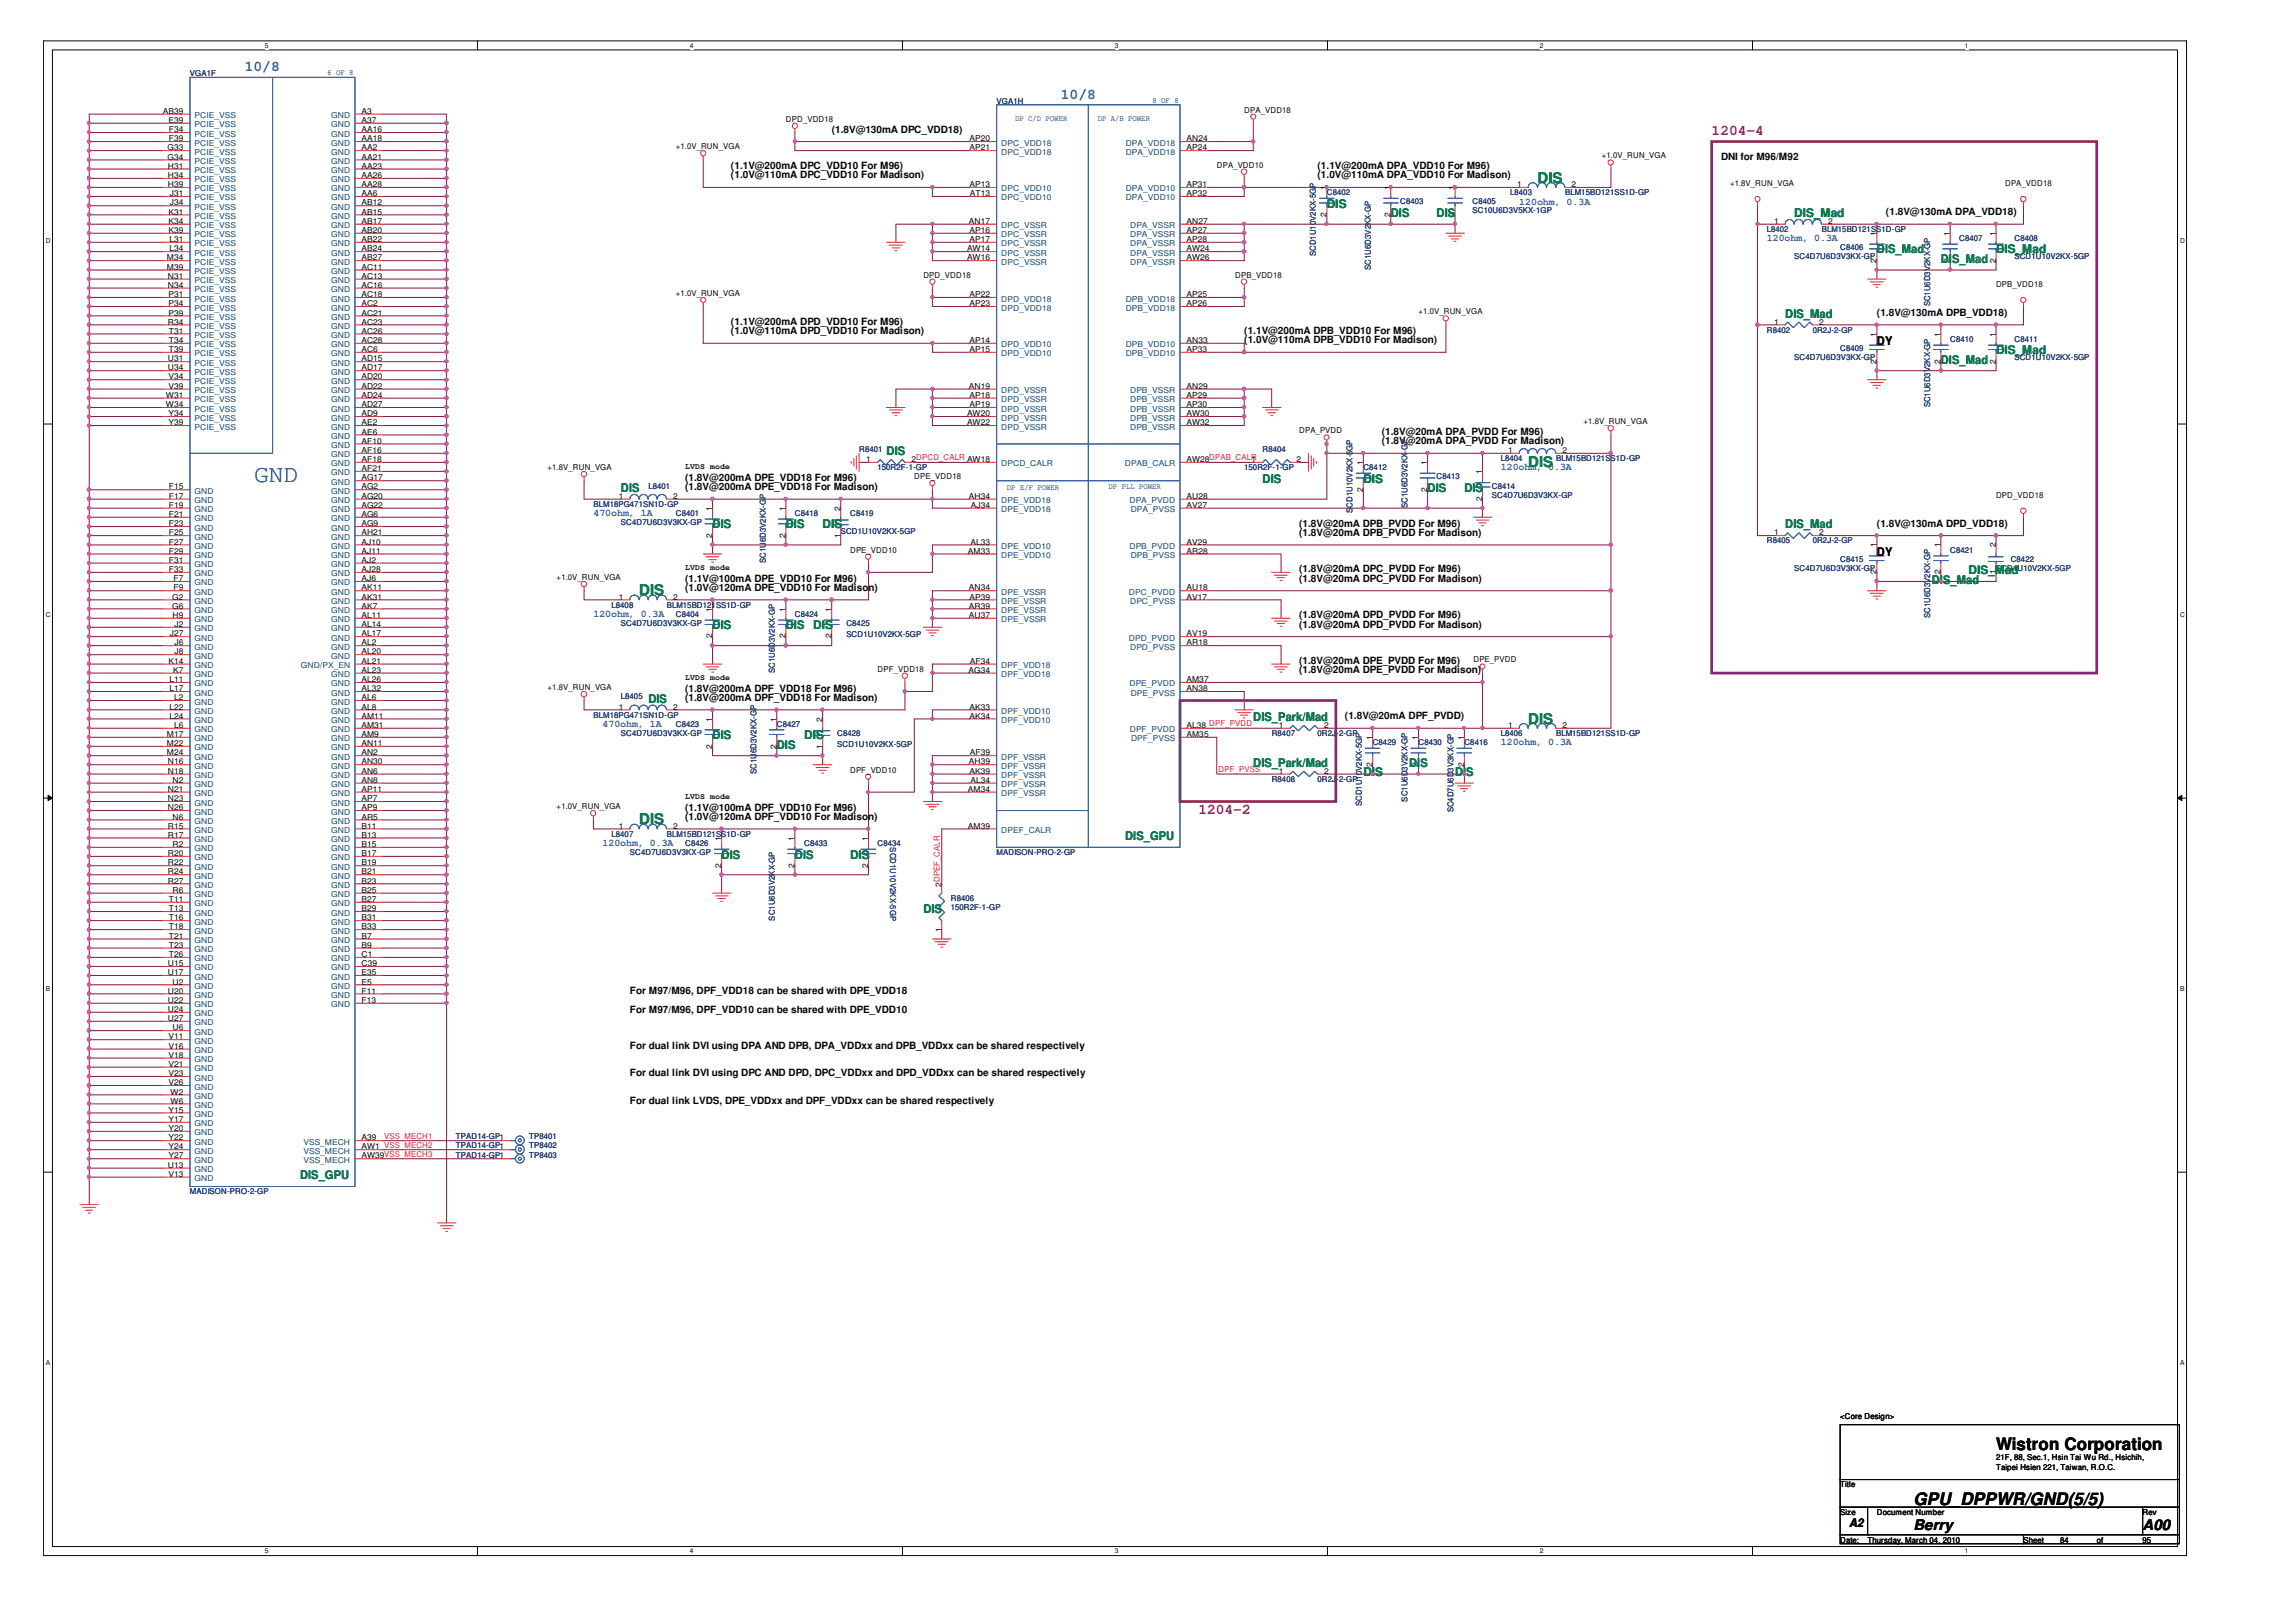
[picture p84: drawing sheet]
<svg xmlns="http://www.w3.org/2000/svg" width="297mm" height="210mm" viewBox="0 0 297 210" stroke-linecap="round" stroke-linejoin="round" font-family="sans-serif">
<defs><g id="words">
<text font-size="3.2" fill="#3457a6" x="32.9" y="62.4">GND</text>
<g font-size="2.2" fill="#040503">
<text x="258.2" y="187.6">Wistron Corporation</text>
<text x="247.5" y="194.7">GPU_DPPWR/GND(5/5)</text>
</g>
<g font-size="1.9" fill="#3457a6">
<text x="31.7" y="9.2">10/8</text>
<text x="137.2" y="12.8">10/8</text>
</g>
<g font-size="1.9" fill="#87267d">
<text x="221.4" y="17.5">1204-4</text>
<text x="155" y="105.3">1204-2</text>
</g>
<g font-size="1.9" fill="#047e41">
<text x="198.9" y="23.6">DIS</text>
<text x="197.7" y="60.4">DIS</text>
<text x="82.7" y="77">DIS</text>
<text x="197.7" y="93.6">DIS</text>
<text x="82.7" y="106.7">DIS</text>
</g>
<g font-size="1.9" fill="#040503">
<text x="247.5" y="198">Berry</text>
<text x="277.2" y="198">A00</text>
</g>
<g font-size="1.5" fill="#047e41">
<text x="171.7" y="26.9">DIS</text>
<text x="179.9" y="28.1">DIS</text>
<text x="185.9" y="28.1">DIS</text>
<text x="232.1" y="28.1">DIS_Mad</text>
<text x="242.8" y="32.8">DIS_Mad</text>
<text x="251.1" y="34">DIS_Mad</text>
<text x="258.2" y="32.8">DIS_Mad</text>
<text x="231" y="41.1">DIS_Mad</text>
<text x="251.1" y="47">DIS_Mad</text>
<text x="258.2" y="45.9">DIS_Mad</text>
<text x="114.7" y="58.9">DIS</text>
<text x="80.3" y="63.7">DIS</text>
<text x="163.3" y="62.5">DIS</text>
<text x="176.4" y="62.5">DIS</text>
<text x="184.7" y="63.7">DIS</text>
<text x="189.5" y="63.7">DIS</text>
<text x="92.2" y="68.4">DIS</text>
<text x="101.7" y="68.4">DIS</text>
<text x="106.4" y="68.4">DIS</text>
<text x="231" y="68.4">DIS_Mad</text>
<text x="249.9" y="75.5">DIS_Mad</text>
<text x="254.7" y="74.3">DIS_Mad</text>
<text x="92.2" y="81.5">DIS</text>
<text x="101.7" y="81.5">DIS</text>
<text x="105.2" y="81.5">DIS</text>
<text x="83.9" y="90.9">DIS</text>
<text x="92.2" y="95.7">DIS</text>
<text x="104" y="95.7">DIS</text>
<text x="162.1" y="93.3">DIS_Park/Mad</text>
<text x="100.5" y="96.9">DIS</text>
<text x="162.1" y="99.2">DIS_Park/Mad</text>
<text x="176.4" y="100.4">DIS</text>
<text x="182.3" y="99.2">DIS</text>
<text x="188.2" y="100.4">DIS</text>
<text x="93.4" y="111.1">DIS</text>
<text x="102.8" y="111.1">DIS</text>
<text x="110" y="111.1">DIS</text>
<text x="145.6" y="108.7">DIS_GPU</text>
<text x="119.5" y="118.2">DIS</text>
<text x="38.8" y="152.6">DIS_GPU</text>
</g>
<g font-size="1.5" fill="#040503">
<text x="242.8" y="44.7">DY</text>
<text x="242.8" y="72">DY</text>
<text x="239.2" y="197.6">A2</text>
</g>
<g font-size="1.3" fill="#040503">
<text x="107.6" y="17.2">(1.8V@130mA DPC_VDD18)</text>
<text x="94.6" y="21.9">(1.1V@200mA DPC_VDD10 For M96)</text>
<text x="94.6" y="23.1">(1.0V@110mA DPC_VDD10 For Madison)</text>
<text x="170.4" y="21.9">(1.1V@200mA DPA_VDD10 For M96)</text>
<text x="170.4" y="23.1">(1.0V@110mA DPA_VDD10 For Madison)</text>
<text x="222.7" y="20.7">DNI for M96/M92</text>
<text x="244" y="27.8">(1.8V@130mA DPA_VDD18)</text>
<text x="242.8" y="40.9">(1.8V@130mA DPB_VDD18)</text>
<text x="94.6" y="43.3">(1.0V@110mA DPD_VDD10 For Madison)</text>
<text x="94.6" y="42.1">(1.1V@200mA DPD_VDD10 For M96)</text>
<text x="161" y="43.3">(1.1V@200mA DPB_VDD10 For M96)</text>
<text x="161" y="44.4">(1.0V@110mA DPB_VDD10 For Madison)</text>
<text x="178.8" y="56.3">(1.8V@20mA DPA_PVDD For M96)</text>
<text x="178.8" y="57.5">(1.8V@20mA DPA_PVDD For Madison)</text>
<text x="88.6" y="62.2">(1.8V@200mA DPE_VDD18 For M96)</text>
<text x="88.6" y="63.4">(1.8V@200mA DPE_VDD18 For Madison)</text>
<text x="168.1" y="68.1">(1.8V@20mA DPB_PVDD For M96)</text>
<text x="168.1" y="69.4">(1.8V@20mA DPB_PVDD For Madison)</text>
<text x="242.8" y="68.1">(1.8V@130mA DPD_VDD18)</text>
<text x="88.6" y="75.3">(1.1V@100mA DPE_VDD10 For M96)</text>
<text x="88.6" y="76.5">(1.0V@120mA DPE_VDD10 For Madison)</text>
<text x="168.1" y="74.1">(1.8V@20mA DPC_PVDD For M96)</text>
<text x="168.1" y="75.3">(1.8V@20mA DPC_PVDD For Madison)</text>
<text x="168.1" y="80">(1.8V@20mA DPD_PVDD For M96)</text>
<text x="168.1" y="81.2">(1.8V@20mA DPD_PVDD For Madison)</text>
<text x="88.6" y="89.5">(1.8V@200mA DPF_VDD18 For M96)</text>
<text x="168.1" y="85.9">(1.8V@20mA DPE_PVDD For M96)</text>
<text x="168.1" y="87.1">(1.8V@20mA DPE_PVDD For Madison)</text>
<text x="88.6" y="90.7">(1.8V@200mA DPF_VDD18 For Madison)</text>
<text x="174" y="93.1">(1.8V@20mA DPF_PVDD)</text>
<text x="88.6" y="106.1">(1.0V@120mA DPF_VDD10 For Madison)</text>
<text x="88.6" y="104.9">(1.1V@100mA DPF_VDD10 For M96)</text>
<text x="81.5" y="128.7">For M97/M96, DPF_VDD18 can be shared with DPE_VDD18</text>
<text x="81.5" y="131">For M97/M96, DPF_VDD10 can be shared with DPE_VDD10</text>
<text x="81.5" y="135.8">For dual link DVI using DPA AND DPB, DPA_VDDxx and DPB_VDDxx can be shared respectively</text>
<text x="81.5" y="142.9">For dual link LVDS, DPE_VDDxx and DPF_VDDxx can be shared respectively</text>
<text x="81.5" y="139.3">For dual link DVI using DPC AND DPD, DPC_VDDxx and DPD_VDDxx can be shared respectively</text>
</g>
<g font-size="1.3" fill="#3457a6">
<text x="196.5" y="26.5">120ohm, 0.3A</text>
<text x="228.6" y="31.2">120ohm, 0.3A</text>
<text x="194.2" y="60.9">120ohm, 0.3A</text>
<text x="76.8" y="66.8">470ohm, 1A</text>
<text x="76.8" y="79.8">120ohm, 0.3A</text>
<text x="77.9" y="94.1">470ohm, 1A</text>
<text x="194.2" y="96.5">120ohm, 0.3A</text>
<text x="77.9" y="109.5">120ohm, 0.3A</text>
</g>
<g font-size="1" fill="#252c73">
<text x="24.6" y="9.9">VGA1F</text>
<text x="128.9" y="13.4">VGA1H</text>
<text x="171.7" y="25.3">C8402</text>
<text x="181.1" y="26.4">C8403</text>
<text x="190.5" y="26.4">C8405</text>
<text x="190.5" y="27.5">SC10U6D3V5KX-1GP</text>
<text x="195.4" y="25.3">L8403</text>
<text x="202.5" y="25.3">BLM15BD121SS1D-GP</text>
<text x="170.2" y="33.2" transform="rotate(-90 170.2 33.2)">SCD1U10V2KX-5GP</text>
<text x="177.3" y="34.9" transform="rotate(-90 177.3 34.9)">SC1U6D3V2KX-GP</text>
<text x="228.6" y="30">L8402</text>
<text x="232.1" y="33.6">SC4D7U6D3V3KX-GP</text>
<text x="235.7" y="30">BLM15BD121SS1D-GP</text>
<text x="238.1" y="32.4">C8406</text>
<text x="253.5" y="31.2">C8407</text>
<text x="260.6" y="31.2">C8408</text>
<text x="260.6" y="33.6">SCD1U10V2KX-5GP</text>
<text x="249.7" y="39.7" transform="rotate(-90 249.7 39.7)">SC1U6D3V2KX-GP</text>
<text x="228.6" y="43.1">R8402</text>
<text x="232.1" y="46.6">SC4D7U6D3V3KX-GP</text>
<text x="234.5" y="43.1">0R2J-2-GP</text>
<text x="238.1" y="45.4">C8409</text>
<text x="252.3" y="44.2">C8410</text>
<text x="260.6" y="44.2">C8411</text>
<text x="260.6" y="46.6">SCD1U10V2KX-5GP</text>
<text x="249.7" y="52.7" transform="rotate(-90 249.7 52.7)">SC1U6D3V2KX-GP</text>
<text x="111.1" y="58.5">R8401</text>
<text x="163.3" y="58.5">R8404</text>
<text x="194.2" y="59.7">L8404</text>
<text x="201.3" y="59.7">BLM15BD121SS1D-GP</text>
<text x="76.8" y="65.6">BLM18PG471SN1D-GP</text>
<text x="83.9" y="63.2">L8401</text>
<text x="113.5" y="60.8">150R2F-1-GP</text>
<text x="161" y="60.8">150R2F-1-GP</text>
<text x="176.4" y="60.8">C8412</text>
<text x="182.1" y="65.8" transform="rotate(-90 182.1 65.8)">SC1U6D3V2KX-GP</text>
<text x="185.9" y="62">C8413</text>
<text x="193" y="63.2">C8414</text>
<text x="193" y="64.4">SC4D7U6D3V3KX-GP</text>
<text x="80.3" y="67.9">SC4D7U6D3V3KX-GP</text>
<text x="87.4" y="66.8">C8401</text>
<text x="102.8" y="66.8">C8418</text>
<text x="108.8" y="69.2">SCD1U10V2KX-5GP</text>
<text x="110" y="66.8">C8419</text>
<text x="175" y="66.4" transform="rotate(-90 175 66.4)">SCD1U10V2KX-5GP</text>
<text x="228.6" y="70.3">R8405</text>
<text x="234.5" y="70.3">0R2J-2-GP</text>
<text x="252.3" y="71.5">C8421</text>
<text x="99.1" y="72.9" transform="rotate(-90 99.1 72.9)">SC1U6D3V2KX-GP</text>
<text x="232.1" y="73.9">SC4D7U6D3V3KX-GP</text>
<text x="238.1" y="72.7">C8415</text>
<text x="258.2" y="73.9">SCD1U10V2KX-5GP</text>
<text x="260.1" y="72.7">C8422</text>
<text x="79.1" y="78.6">L8408</text>
<text x="80.3" y="81">SC4D7U6D3V3KX-GP</text>
<text x="86.3" y="78.6">BLM15BD121SS1D-GP</text>
<text x="87.4" y="79.8">C8404</text>
<text x="102.8" y="79.8">C8424</text>
<text x="109.5" y="81">C8425</text>
<text x="109.5" y="82.4">SCD1U10V2KX-5GP</text>
<text x="249.7" y="80" transform="rotate(-90 249.7 80)">SC1U6D3V2KX-GP</text>
<text x="100.3" y="87.1" transform="rotate(-90 100.3 87.1)">SC1U6D3V2KX-GP</text>
<text x="76.8" y="92.9">BLM18PG471SN1D-GP</text>
<text x="80.3" y="95.3">SC4D7U6D3V3KX-GP</text>
<text x="80.3" y="90.5">L8405</text>
<text x="87.4" y="94">C8423</text>
<text x="100.5" y="94">C8427</text>
<text x="108.3" y="95.3">C8428</text>
<text x="164.5" y="95.3">R8407</text>
<text x="170.5" y="95.3">0R2J-2-GP</text>
<text x="194.2" y="95.3">L8406</text>
<text x="201.3" y="95.3">BLM15BD121SS1D-GP</text>
<text x="97.9" y="100.2" transform="rotate(-90 97.9 100.2)">SC1U6D3V2KX-GP</text>
<text x="108.3" y="96.7">SCD1U10V2KX-5GP</text>
<text x="164.5" y="101.2">R8408</text>
<text x="170.5" y="101.2">0R2J-2-GP</text>
<text x="177.6" y="96.4">C8429</text>
<text x="183.5" y="96.4">C8430</text>
<text x="189.5" y="96.4">C8416</text>
<text x="176.2" y="104.3" transform="rotate(-90 176.2 104.3)">SCD1U10V2KX-5GP</text>
<text x="182.1" y="103.7" transform="rotate(-90 182.1 103.7)">SC1U6D3V2KX-GP</text>
<text x="188" y="105.1" transform="rotate(-90 188 105.1)">SC4D7U6D3V3KX-GP</text>
<text x="79.1" y="108.3">L8407</text>
<text x="81.5" y="110.7">SC4D7U6D3V3KX-GP</text>
<text x="86.3" y="108.3">BLM15BD121SS1D-GP</text>
<text x="88.6" y="109.5">C8426</text>
<text x="104" y="109.5">C8433</text>
<text x="113.5" y="109.5">C8434</text>
<text x="115.2" y="109.7" transform="rotate(90 115.2 109.7)">SCD1U10V2KX-5GP</text>
<text x="128.9" y="110.7">MADISON-PRO-2-GP</text>
<text x="100.3" y="119.1" transform="rotate(-90 100.3 119.1)">SC1U6D3V2KX-GP</text>
<text x="123" y="116.6">R8406</text>
<text x="123" y="117.8">150R2F-1-GP</text>
<text x="59" y="149.8">TPAD14-GP1</text>
<text x="59" y="148.6">TPAD14-GP1</text>
<text x="59" y="147.4">TPAD14-GP1</text>
<text x="68.5" y="149.8">TP8403</text>
<text x="68.5" y="148.6">TP8402</text>
<text x="68.5" y="147.4">TP8401</text>
<text x="24.6" y="154.6">MADISON-PRO-2-GP</text>
</g>
<g font-size="1" fill="#3457a6">
<text x="42.4" y="9.7">6 OF 8</text>
<text x="131.3" y="15.7">DP C/D POWER</text>
<text x="142" y="15.7">DP A/B POWER</text>
<text x="149.1" y="13.3">8 OF 8</text>
<text x="130.3" y="63.5">DP E/F POWER</text>
<text x="143.4" y="63.3">DP PLL POWER</text>
</g>
<g font-size="1" fill="#040503">
<text x="21.1" y="14.7">AB39</text>
<text x="21.8" y="15.9">E39</text>
<text x="21.8" y="17.1">F34</text>
<text x="46.8" y="14.7">A3</text>
<text x="46.8" y="15.9">A37</text>
<text x="46.8" y="17.1">AA16</text>
<text x="101.7" y="15.8">DPD_VDD18</text>
<text x="161" y="14.6">DPA_VDD18</text>
<text x="21.7" y="19.5">G33</text>
<text x="21.7" y="20.7">G34</text>
<text x="21.7" y="21.8">H31</text>
<text x="21.7" y="23">H34</text>
<text x="21.8" y="18.3">F39</text>
<text x="46.8" y="18.3">AA18</text>
<text x="46.8" y="19.5">AA2</text>
<text x="46.8" y="20.7">AA21</text>
<text x="46.8" y="21.8">AA23</text>
<text x="46.8" y="23">AA26</text>
<text x="87.4" y="19.3">+1.0V_RUN_VGA</text>
<text x="125.4" y="18.3">AP20</text>
<text x="125.4" y="19.5">AP21</text>
<text x="153.5" y="18.3">AN24</text>
<text x="153.5" y="19.5">AP24</text>
<text x="157.4" y="21.7">DPA_VDD10</text>
<text x="207.2" y="20.5">+1.0V_RUN_VGA</text>
<text x="21.7" y="24.2">H39</text>
<text x="21.8" y="27.8">K31</text>
<text x="21.8" y="29">K34</text>
<text x="22" y="25.4">J31</text>
<text x="22" y="26.6">J34</text>
<text x="46.8" y="25.4">AA6</text>
<text x="46.8" y="26.6">AB12</text>
<text x="46.8" y="27.8">AB15</text>
<text x="46.8" y="29">AB17</text>
<text x="46.8" y="24.2">AA28</text>
<text x="125.3" y="29">AN17</text>
<text x="125.4" y="24.2">AP13</text>
<text x="125.5" y="25.4">AT13</text>
<text x="153.5" y="24.2">AP31</text>
<text x="153.5" y="25.4">AP32</text>
<text x="153.5" y="29">AN27</text>
<text x="171.6" y="28.1" transform="rotate(-90 171.6 28.1)">2</text>
<text x="171.6" y="24.6" transform="rotate(-90 171.6 24.6)">1</text>
<text x="179.9" y="28.1" transform="rotate(-90 179.9 28.1)">2</text>
<text x="179.9" y="24.6" transform="rotate(-90 179.9 24.6)">1</text>
<text x="188.2" y="28.1" transform="rotate(-90 188.2 28.1)">2</text>
<text x="188.2" y="24.6" transform="rotate(-90 188.2 24.6)">1</text>
<text x="196.3" y="24.2">1</text>
<text x="203.3" y="24.2">2</text>
<text x="223.8" y="24.1">+1.8V_RUN_VGA</text>
<text x="229.5" y="29">1</text>
<text x="236.5" y="29">2</text>
<text x="259.4" y="24.1">DPA_VDD18</text>
<text x="21.6" y="33.7">M34</text>
<text x="21.6" y="34.9">M39</text>
<text x="21.8" y="30.1">K39</text>
<text x="21.9" y="31.3">L31</text>
<text x="21.9" y="32.5">L34</text>
<text x="46.8" y="30.1">AB20</text>
<text x="46.8" y="31.3">AB22</text>
<text x="46.8" y="32.5">AB24</text>
<text x="46.8" y="33.7">AB27</text>
<text x="46.8" y="34.9">AC11</text>
<text x="119.5" y="36">DPD_VDD18</text>
<text x="125.1" y="32.5">AW14</text>
<text x="125.1" y="33.7">AW16</text>
<text x="125.4" y="30.1">AP16</text>
<text x="125.4" y="31.3">AP17</text>
<text x="153.5" y="30.1">AP27</text>
<text x="153.5" y="31.3">AP28</text>
<text x="153.5" y="32.5">AW24</text>
<text x="153.5" y="33.7">AW26</text>
<text x="159.8" y="36">DPB_VDD18</text>
<text x="242.8" y="34" transform="rotate(-90 242.8 34)">2</text>
<text x="242.8" y="30.5" transform="rotate(-90 242.8 30.5)">1</text>
<text x="252.3" y="34" transform="rotate(-90 252.3 34)">2</text>
<text x="252.3" y="30.5" transform="rotate(-90 252.3 30.5)">1</text>
<text x="258.2" y="34" transform="rotate(-90 258.2 34)">2</text>
<text x="258.2" y="30.5" transform="rotate(-90 258.2 30.5)">1</text>
<text x="21.7" y="36.1">N31</text>
<text x="21.7" y="37.2">N34</text>
<text x="21.8" y="38.5">P31</text>
<text x="21.8" y="39.6">P34</text>
<text x="21.8" y="40.8">P39</text>
<text x="46.8" y="36.1">AC13</text>
<text x="46.8" y="37.2">AC16</text>
<text x="46.8" y="38.5">AC18</text>
<text x="46.8" y="39.6">AC2</text>
<text x="46.8" y="40.8">AC21</text>
<text x="87.4" y="38.3">+1.0V_RUN_VGA</text>
<text x="125.4" y="38.5">AP22</text>
<text x="125.4" y="39.6">AP23</text>
<text x="153.5" y="38.5">AP25</text>
<text x="153.5" y="39.6">AP26</text>
<text x="183.5" y="40.7">+1.0V_RUN_VGA</text>
<text x="258.2" y="37.1">DPB_VDD18</text>
<text x="21.7" y="42">R34</text>
<text x="21.7" y="46.8">U31</text>
<text x="21.7" y="47.9">U34</text>
<text x="21.8" y="43.2">T31</text>
<text x="21.8" y="44.4">T34</text>
<text x="21.8" y="45.6">T39</text>
<text x="46.8" y="42">AC23</text>
<text x="46.8" y="43.2">AC26</text>
<text x="46.8" y="44.4">AC28</text>
<text x="46.8" y="45.6">AC6</text>
<text x="46.8" y="46.8">AD15</text>
<text x="46.8" y="47.9">AD17</text>
<text x="125.4" y="44.4">AP14</text>
<text x="125.4" y="45.6">AP15</text>
<text x="153.5" y="44.4">AN33</text>
<text x="153.5" y="45.6">AP33</text>
<text x="229.5" y="42">1</text>
<text x="235.4" y="42">2</text>
<text x="242.8" y="47" transform="rotate(-90 242.8 47)">2</text>
<text x="242.8" y="43.6" transform="rotate(-90 242.8 43.6)">1</text>
<text x="251.1" y="47" transform="rotate(-90 251.1 47)">2</text>
<text x="251.1" y="43.6" transform="rotate(-90 251.1 43.6)">1</text>
<text x="258.2" y="47" transform="rotate(-90 258.2 47)">2</text>
<text x="258.2" y="43.6" transform="rotate(-90 258.2 43.6)">1</text>
<text x="21.5" y="51.5">W31</text>
<text x="21.5" y="52.7">W34</text>
<text x="21.8" y="49.1">V34</text>
<text x="21.8" y="50.3">V39</text>
<text x="21.8" y="53.9">Y34</text>
<text x="46.8" y="49.1">AD20</text>
<text x="46.8" y="50.3">AD22</text>
<text x="46.8" y="51.5">AD24</text>
<text x="46.8" y="52.7">AD27</text>
<text x="46.8" y="53.9">AD9</text>
<text x="125.1" y="53.9">AW20</text>
<text x="125.3" y="50.3">AN19</text>
<text x="125.4" y="51.5">AP18</text>
<text x="125.4" y="52.7">AP19</text>
<text x="153.5" y="50.3">AN29</text>
<text x="153.5" y="51.5">AP29</text>
<text x="153.5" y="52.7">AP30</text>
<text x="153.5" y="53.9">AW30</text>
<text x="21.8" y="55">Y39</text>
<text x="46.8" y="55">AE2</text>
<text x="46.8" y="56.2">AE6</text>
<text x="46.8" y="57.4">AF10</text>
<text x="46.8" y="58.6">AF16</text>
<text x="46.8" y="59.8">AF18</text>
<text x="112.1" y="59.8">1</text>
<text x="117.9" y="59.8">2DPCD_CALR AW18</text>
<text x="125.1" y="55">AW22</text>
<text x="153.5" y="59.8">AW28DPAB_CALR</text>
<text x="153.5" y="55">AW32</text>
<text x="161.9" y="59.8">1</text>
<text x="167.7" y="59.8">2</text>
<text x="168.1" y="56.1">DPA_PVDD</text>
<text x="195.1" y="58.6">1</text>
<text x="202.2" y="58.6">2</text>
<text x="204.9" y="54.9">+1.8V_RUN_VGA</text>
<text x="21.8" y="63.3">F15</text>
<text x="21.8" y="64.6">F17</text>
<text x="21.8" y="65.7">F19</text>
<text x="46.8" y="61">AF21</text>
<text x="46.8" y="62.2">AG17</text>
<text x="46.8" y="63.3">AG2</text>
<text x="46.8" y="64.6">AG20</text>
<text x="46.8" y="65.7">AG22</text>
<text x="70.8" y="60.8">+1.8V_RUN_VGA</text>
<text x="80" y="64.6">1</text>
<text x="87.1" y="64.6">2</text>
<text x="88.6" y="60.7">LVDS mode</text>
<text x="118.3" y="62">DPE_VDD18</text>
<text x="125.3" y="64.6">AH34</text>
<text x="125.6" y="65.7">AJ34</text>
<text x="153.5" y="64.6">AU28</text>
<text x="153.5" y="65.7">AV27</text>
<text x="176.3" y="63.7" transform="rotate(-90 176.3 63.7)">2</text>
<text x="176.3" y="60.2" transform="rotate(-90 176.3 60.2)">1</text>
<text x="184.6" y="63.7" transform="rotate(-90 184.6 63.7)">2</text>
<text x="184.6" y="60.2" transform="rotate(-90 184.6 60.2)">1</text>
<text x="191.7" y="64.8" transform="rotate(-90 191.7 64.8)">2</text>
<text x="191.7" y="61.4" transform="rotate(-90 191.7 61.4)">1</text>
<text x="258.2" y="64.4">DPD_VDD18</text>
<text x="21.8" y="66.9">F21</text>
<text x="21.8" y="68.1">F23</text>
<text x="21.8" y="69.3">F25</text>
<text x="21.8" y="70.5">F27</text>
<text x="21.8" y="71.7">F29</text>
<text x="46.8" y="66.9">AG6</text>
<text x="46.8" y="68.1">AG9</text>
<text x="46.8" y="69.3">AH21</text>
<text x="46.8" y="70.5">AJ10</text>
<text x="46.8" y="71.7">AJ11</text>
<text x="92.1" y="69.6" transform="rotate(-90 92.1 69.6)">2</text>
<text x="92.1" y="66.1" transform="rotate(-90 92.1 66.1)">1</text>
<text x="101.6" y="69.6" transform="rotate(-90 101.6 69.6)">2</text>
<text x="101.6" y="66.1" transform="rotate(-90 101.6 66.1)">1</text>
<text x="108.7" y="69.6" transform="rotate(-90 108.7 69.6)">1</text>
<text x="108.7" y="66.1" transform="rotate(-90 108.7 66.1)">2</text>
<text x="110" y="71.5">DPE_VDD10</text>
<text x="125.2" y="71.7">AM33</text>
<text x="125.5" y="70.5">AL33</text>
<text x="153.5" y="70.5">AV29</text>
<text x="153.5" y="71.7">AR28</text>
<text x="229.5" y="69.3">1</text>
<text x="235.4" y="69.3">2</text>
<text x="242.8" y="70.8" transform="rotate(-90 242.8 70.8)">1</text>
<text x="251.1" y="70.8" transform="rotate(-90 251.1 70.8)">1</text>
<text x="258.2" y="70.8" transform="rotate(-90 258.2 70.8)">2</text>
<text x="21.8" y="72.8">F31</text>
<text x="21.8" y="74">F33</text>
<text x="22.3" y="77.6">G2</text>
<text x="22.4" y="75.2">F7</text>
<text x="22.4" y="76.4">F9</text>
<text x="46.8" y="72.8">AJ2</text>
<text x="46.8" y="74">AJ28</text>
<text x="46.8" y="75.2">AJ6</text>
<text x="46.8" y="76.4">AK11</text>
<text x="46.8" y="77.6">AK31</text>
<text x="72" y="75.1">+1.0V_RUN_VGA</text>
<text x="80" y="77.6">1</text>
<text x="87.1" y="77.6">2</text>
<text x="88.6" y="73.8">LVDS mode</text>
<text x="125.3" y="76.4">AN34</text>
<text x="125.4" y="77.6">AP39</text>
<text x="153.5" y="76.4">AU18</text>
<text x="153.5" y="77.6">AV17</text>
<text x="242.8" y="74.3" transform="rotate(-90 242.8 74.3)">2</text>
<text x="251.1" y="74.3" transform="rotate(-90 251.1 74.3)">2</text>
<text x="258.2" y="74.3" transform="rotate(-90 258.2 74.3)">1</text>
<text x="22" y="82.3">J27</text>
<text x="22.3" y="78.8">G6</text>
<text x="22.3" y="80">H9</text>
<text x="22.6" y="81.1">J2</text>
<text x="22.6" y="83.5">J6</text>
<text x="46.8" y="78.8">AK7</text>
<text x="46.8" y="80">AL11</text>
<text x="46.8" y="81.1">AL14</text>
<text x="46.8" y="82.3">AL17</text>
<text x="46.8" y="83.5">AL2</text>
<text x="92.1" y="82.6" transform="rotate(-90 92.1 82.6)">2</text>
<text x="92.1" y="79.2" transform="rotate(-90 92.1 79.2)">1</text>
<text x="101.6" y="82.6" transform="rotate(-90 101.6 82.6)">2</text>
<text x="101.6" y="79.2" transform="rotate(-90 101.6 79.2)">1</text>
<text x="107.6" y="82.6" transform="rotate(-90 107.6 82.6)">2</text>
<text x="107.6" y="79.2" transform="rotate(-90 107.6 79.2)">1</text>
<text x="125.3" y="78.8">AR39</text>
<text x="125.3" y="80">AU37</text>
<text x="153.5" y="82.3">AV19</text>
<text x="153.5" y="83.5">AR18</text>
<text x="21.8" y="85.9">K14</text>
<text x="21.9" y="88.3">L11</text>
<text x="21.9" y="89.4">L17</text>
<text x="22.4" y="87.1">K7</text>
<text x="22.6" y="84.7">J8</text>
<text x="46.8" y="85.9">AL21</text>
<text x="46.8" y="84.7">AL20</text>
<text x="46.8" y="87.1">AL23</text>
<text x="46.8" y="88.3">AL26</text>
<text x="46.8" y="89.4">AL32</text>
<text x="70.8" y="89.3">+1.8V_RUN_VGA</text>
<text x="88.6" y="88">LVDS mode</text>
<text x="113.5" y="86.9">DPF_VDD18</text>
<text x="125.3" y="87.1">AG34</text>
<text x="125.5" y="85.9">AF34</text>
<text x="153.5" y="88.3">AM37</text>
<text x="153.5" y="89.4">AN38</text>
<text x="190.6" y="85.7">DPE_PVDD</text>
<text x="21.6" y="95.4">M17</text>
<text x="21.9" y="91.8">L22</text>
<text x="21.9" y="93">L24</text>
<text x="22.5" y="90.6">L2</text>
<text x="22.5" y="94.2">L6</text>
<text x="46.8" y="90.6">AL6</text>
<text x="46.8" y="91.8">AL8</text>
<text x="46.8" y="93">AM11</text>
<text x="46.8" y="94.2">AM31</text>
<text x="46.8" y="95.4">AM9</text>
<text x="80" y="91.8">1</text>
<text x="87.1" y="91.8">2</text>
<text x="92.1" y="93.4" transform="rotate(-90 92.1 93.4)">1</text>
<text x="100.5" y="93.4" transform="rotate(-90 100.5 93.4)">1</text>
<text x="106.4" y="93.4" transform="rotate(-90 106.4 93.4)">2</text>
<text x="125.4" y="91.8">AK33</text>
<text x="125.4" y="93">AK34</text>
<text x="153.5" y="94.2">AL38 DPF_PVDD</text>
<text x="153.5" y="95.4">AM35</text>
<text x="165.4" y="94.2">1</text>
<text x="171.3" y="94.2">2</text>
<text x="177.5" y="95.7" transform="rotate(-90 177.5 95.7)">1</text>
<text x="183.5" y="95.7" transform="rotate(-90 183.5 95.7)">1</text>
<text x="189.4" y="95.7" transform="rotate(-90 189.4 95.7)">1</text>
<text x="195.1" y="94.2">1</text>
<text x="202.2" y="94.2">2</text>
<text x="21.6" y="96.5">M22</text>
<text x="21.6" y="97.8">M24</text>
<text x="21.7" y="98.9">N16</text>
<text x="21.7" y="100.1">N18</text>
<text x="22.3" y="101.3">N2</text>
<text x="46.8" y="96.5">AN11</text>
<text x="46.8" y="97.8">AN2</text>
<text x="46.8" y="98.9">AN30</text>
<text x="46.8" y="100.1">AN6</text>
<text x="46.8" y="101.3">AN8</text>
<text x="92.1" y="96.9" transform="rotate(-90 92.1 96.9)">2</text>
<text x="100.5" y="96.9" transform="rotate(-90 100.5 96.9)">2</text>
<text x="106.4" y="96.9" transform="rotate(-90 106.4 96.9)">1</text>
<text x="110" y="100">DPF_VDD10</text>
<text x="125.3" y="98.9">AH39</text>
<text x="125.4" y="100.1">AK39</text>
<text x="125.5" y="97.8">AF39</text>
<text x="125.5" y="101.3">AL34</text>
<text x="165.4" y="100.1">1</text>
<text x="171.3" y="100.1">2</text>
<text x="177.5" y="99.2" transform="rotate(-90 177.5 99.2)">2</text>
<text x="183.5" y="99.2" transform="rotate(-90 183.5 99.2)">2</text>
<text x="189.4" y="99.2" transform="rotate(-90 189.4 99.2)">2</text>
<text x="21.7" y="102.5">N21</text>
<text x="21.7" y="103.7">N23</text>
<text x="21.7" y="104.9">N26</text>
<text x="21.7" y="107.2">R15</text>
<text x="22.3" y="106.1">N6</text>
<text x="46.8" y="102.5">AP11</text>
<text x="46.8" y="103.7">AP7</text>
<text x="46.8" y="104.9">AP9</text>
<text x="46.8" y="106.1">AR5</text>
<text x="46.8" y="107.2">B11</text>
<text x="72" y="104.7">+1.0V_RUN_VGA</text>
<text x="80" y="107.2">1</text>
<text x="87.1" y="107.2">2</text>
<text x="88.6" y="103.4">LVDS mode</text>
<text x="125.2" y="107.2">AM39</text>
<text x="125.2" y="102.5">AM34</text>
<text x="21.7" y="108.4">R17</text>
<text x="21.7" y="110.8">R20</text>
<text x="21.7" y="112">R22</text>
<text x="21.7" y="113.2">R24</text>
<text x="22.3" y="109.6">R2</text>
<text x="46.8" y="108.4">B13</text>
<text x="46.8" y="109.6">B15</text>
<text x="46.8" y="110.8">B17</text>
<text x="46.8" y="112">B19</text>
<text x="46.8" y="113.2">B21</text>
<text x="93.3" y="112.3" transform="rotate(-90 93.3 112.3)">2</text>
<text x="93.3" y="108.8" transform="rotate(-90 93.3 108.8)">1</text>
<text x="102.8" y="112.3" transform="rotate(-90 102.8 112.3)">2</text>
<text x="102.8" y="108.8" transform="rotate(-90 102.8 108.8)">1</text>
<text x="112.3" y="112.3" transform="rotate(-90 112.3 112.3)">2</text>
<text x="112.3" y="108.8" transform="rotate(-90 112.3 108.8)">1</text>
<text x="21.7" y="114.3">R27</text>
<text x="21.8" y="116.7">T11</text>
<text x="21.8" y="117.9">T13</text>
<text x="21.8" y="119.1">T16</text>
<text x="22.3" y="115.5">R6</text>
<text x="46.8" y="114.3">B23</text>
<text x="46.8" y="115.5">B25</text>
<text x="46.8" y="116.7">B27</text>
<text x="46.8" y="117.9">B29</text>
<text x="46.8" y="119.1">B31</text>
<text x="121.8" y="114.7" transform="rotate(-90 121.8 114.7)">2DPEF_CALR</text>
<text x="21.7" y="125">U15</text>
<text x="21.8" y="120.3">T18</text>
<text x="21.8" y="121.5">T21</text>
<text x="21.8" y="122.6">T23</text>
<text x="21.8" y="123.9">T26</text>
<text x="46.8" y="120.3">B33</text>
<text x="46.8" y="121.5">B7</text>
<text x="46.8" y="122.6">B9</text>
<text x="46.8" y="123.9">C1</text>
<text x="46.8" y="125">C39</text>
<text x="121.8" y="120.6" transform="rotate(-90 121.8 120.6)">1</text>
<text x="21.7" y="126.2">U17</text>
<text x="21.7" y="128.6">U20</text>
<text x="21.7" y="129.8">U22</text>
<text x="21.7" y="131">U24</text>
<text x="22.3" y="127.4">U2</text>
<text x="46.8" y="129.8">F13</text>
<text x="46.8" y="126.2">E35</text>
<text x="46.8" y="127.4">E5</text>
<text x="46.8" y="128.6">F11</text>
<text x="21.7" y="132.1">U27</text>
<text x="21.8" y="134.5">V11</text>
<text x="21.8" y="135.7">V16</text>
<text x="21.8" y="136.9">V18</text>
<text x="22.3" y="133.3">U6</text>
<text x="21.8" y="138.1">V21</text>
<text x="21.8" y="139.3">V23</text>
<text x="21.8" y="140.4">V26</text>
<text x="21.8" y="144">Y15</text>
<text x="22.1" y="141.6">W2</text>
<text x="22.1" y="142.8">W6</text>
<text x="21.8" y="145.2">Y17</text>
<text x="21.8" y="146.4">Y20</text>
<text x="21.8" y="147.6">Y22</text>
<text x="21.8" y="148.7">Y24</text>
<text x="21.8" y="149.9">Y27</text>
<text x="46.8" y="147.6">A39</text>
<text x="46.8" y="148.7">AW1 VSS_MECH2</text>
<text x="46.8" y="149.9">AW39VSS_MECH3</text>
<text x="21.7" y="151.1">U13</text>
<text x="21.8" y="152.3">V13</text>
<text x="238.1" y="183.6">&lt;Core Design&gt;</text>
<text x="258.2" y="188.9">21F, 88, Sec.1, Hsin Tai Wu Rd., Hsichih,</text>
<text x="258.2" y="190.2">Taipei Hsien 221, Taiwan, R.O.C.</text>
<text x="238.1" y="192.5">Title</text>
<text x="238.1" y="196.1">Size</text>
<text x="242.8" y="196.1">Document Number</text>
<text x="277.2" y="196.1">Rev</text>
<text x="238.1" y="199.6">Date:</text>
<text x="241.6" y="199.6">Thursday, March 04, 2010</text>
<text x="261.8" y="199.6">Sheet</text>
<text x="266.5" y="199.6">84</text>
<text x="271.3" y="199.6">of</text>
<text x="277.2" y="199.6">95</text>
</g>
<g font-size="1" fill="#0e457b">
<text x="25.2" y="15.3">PCIE_VSS</text>
<text x="25.2" y="16.5">PCIE_VSS</text>
<text x="25.2" y="17.7">PCIE_VSS</text>
<text x="42.9" y="15.3">GND</text>
<text x="42.9" y="16.5">GND</text>
<text x="42.9" y="17.7">GND</text>
<text x="25.2" y="18.8">PCIE_VSS</text>
<text x="25.2" y="20">PCIE_VSS</text>
<text x="25.2" y="21.2">PCIE_VSS</text>
<text x="25.2" y="22.4">PCIE_VSS</text>
<text x="25.2" y="23.6">PCIE_VSS</text>
<text x="42.9" y="18.8">GND</text>
<text x="42.9" y="20">GND</text>
<text x="42.9" y="21.2">GND</text>
<text x="42.9" y="22.4">GND</text>
<text x="42.9" y="23.6">GND</text>
<text x="129.5" y="18.8">DPC_VDD18</text>
<text x="129.5" y="20">DPC_VDD18</text>
<text x="145.6" y="18.8">DPA_VDD18</text>
<text x="145.6" y="20">DPA_VDD18</text>
<text x="25.2" y="25.9">PCIE_VSS</text>
<text x="25.2" y="27.2">PCIE_VSS</text>
<text x="25.2" y="28.3">PCIE_VSS</text>
<text x="25.2" y="29.5">PCIE_VSS</text>
<text x="25.2" y="24.8">PCIE_VSS</text>
<text x="42.9" y="25.9">GND</text>
<text x="42.9" y="27.2">GND</text>
<text x="42.9" y="28.3">GND</text>
<text x="42.9" y="29.5">GND</text>
<text x="42.9" y="24.8">GND</text>
<text x="129.5" y="24.8">DPC_VDD10</text>
<text x="129.5" y="25.9">DPC_VDD10</text>
<text x="129.5" y="29.5">DPC_VSSR</text>
<text x="145.6" y="24.8">DPA_VDD10</text>
<text x="145.6" y="25.9">DPA_VDD10</text>
<text x="146.2" y="29.5">DPA_VSSR</text>
<text x="25.2" y="30.7">PCIE_VSS</text>
<text x="25.2" y="31.9">PCIE_VSS</text>
<text x="25.2" y="33.1">PCIE_VSS</text>
<text x="25.2" y="34.3">PCIE_VSS</text>
<text x="25.2" y="35.5">PCIE_VSS</text>
<text x="42.9" y="30.7">GND</text>
<text x="42.9" y="31.9">GND</text>
<text x="42.9" y="33.1">GND</text>
<text x="42.9" y="34.3">GND</text>
<text x="42.9" y="35.5">GND</text>
<text x="129.5" y="30.7">DPC_VSSR</text>
<text x="129.5" y="31.9">DPC_VSSR</text>
<text x="129.5" y="33.1">DPC_VSSR</text>
<text x="129.5" y="34.3">DPC_VSSR</text>
<text x="146.2" y="30.7">DPA_VSSR</text>
<text x="146.2" y="31.9">DPA_VSSR</text>
<text x="146.2" y="33.1">DPA_VSSR</text>
<text x="146.2" y="34.3">DPA_VSSR</text>
<text x="25.2" y="36.6">PCIE_VSS</text>
<text x="25.2" y="37.8">PCIE_VSS</text>
<text x="25.2" y="39">PCIE_VSS</text>
<text x="25.2" y="40.2">PCIE_VSS</text>
<text x="25.2" y="41.4">PCIE_VSS</text>
<text x="42.9" y="36.6">GND</text>
<text x="42.9" y="37.8">GND</text>
<text x="42.9" y="39">GND</text>
<text x="42.9" y="40.2">GND</text>
<text x="42.9" y="41.4">GND</text>
<text x="129.5" y="39">DPD_VDD18</text>
<text x="129.5" y="40.2">DPD_VDD18</text>
<text x="145.6" y="39">DPB_VDD18</text>
<text x="145.6" y="40.2">DPB_VDD18</text>
<text x="25.2" y="42.6">PCIE_VSS</text>
<text x="25.2" y="43.7">PCIE_VSS</text>
<text x="25.2" y="44.9">PCIE_VSS</text>
<text x="25.2" y="46.1">PCIE_VSS</text>
<text x="25.2" y="47.3">PCIE_VSS</text>
<text x="42.9" y="42.6">GND</text>
<text x="42.9" y="43.7">GND</text>
<text x="42.9" y="44.9">GND</text>
<text x="42.9" y="46.1">GND</text>
<text x="42.9" y="47.3">GND</text>
<text x="129.5" y="44.9">DPD_VDD10</text>
<text x="129.5" y="46.1">DPD_VDD10</text>
<text x="145.6" y="44.9">DPB_VDD10</text>
<text x="145.6" y="46.1">DPB_VDD10</text>
<text x="25.2" y="48.5">PCIE_VSS</text>
<text x="25.2" y="49.7">PCIE_VSS</text>
<text x="25.2" y="50.9">PCIE_VSS</text>
<text x="25.2" y="52">PCIE_VSS</text>
<text x="25.2" y="53.3">PCIE_VSS</text>
<text x="42.9" y="48.5">GND</text>
<text x="42.9" y="49.7">GND</text>
<text x="42.9" y="50.9">GND</text>
<text x="42.9" y="52">GND</text>
<text x="42.9" y="53.3">GND</text>
<text x="129.5" y="50.9">DPD_VSSR</text>
<text x="129.5" y="52">DPD_VSSR</text>
<text x="129.5" y="53.3">DPD_VSSR</text>
<text x="146.2" y="50.9">DPB_VSSR</text>
<text x="146.2" y="52">DPB_VSSR</text>
<text x="146.2" y="53.3">DPB_VSSR</text>
<text x="25.2" y="54.4">PCIE_VSS</text>
<text x="25.2" y="55.6">PCIE_VSS</text>
<text x="42.9" y="54.4">GND</text>
<text x="42.9" y="55.6">GND</text>
<text x="42.9" y="56.8">GND</text>
<text x="42.9" y="58">GND</text>
<text x="42.9" y="59.2">GND</text>
<text x="129.5" y="54.4">DPD_VSSR</text>
<text x="129.5" y="55.6">DPD_VSSR</text>
<text x="146.2" y="54.4">DPB_VSSR</text>
<text x="146.2" y="55.6">DPB_VSSR</text>
<text x="25.2" y="63.9">GND</text>
<text x="25.2" y="65.1">GND</text>
<text x="42.9" y="60.4">GND</text>
<text x="42.9" y="61.5">GND</text>
<text x="42.9" y="62.7">GND</text>
<text x="42.9" y="63.9">GND</text>
<text x="42.9" y="65.1">GND</text>
<text x="129.5" y="60.4">DPCD_CALR</text>
<text x="129.5" y="65.1">DPE_VDD18</text>
<text x="145.5" y="60.4">DPAB_CALR</text>
<text x="146.1" y="65.1">DPA_PVDD</text>
<text x="25.2" y="66.3">GND</text>
<text x="25.2" y="67.5">GND</text>
<text x="25.2" y="68.7">GND</text>
<text x="25.2" y="69.8">GND</text>
<text x="25.2" y="71">GND</text>
<text x="42.9" y="66.3">GND</text>
<text x="42.9" y="67.5">GND</text>
<text x="42.9" y="68.7">GND</text>
<text x="42.9" y="69.8">GND</text>
<text x="42.9" y="71">GND</text>
<text x="129.5" y="71">DPE_VDD10</text>
<text x="129.5" y="66.3">DPE_VDD18</text>
<text x="146.1" y="71">DPB_PVDD</text>
<text x="146.3" y="66.3">DPA_PVSS</text>
<text x="25.2" y="72.2">GND</text>
<text x="25.2" y="73.4">GND</text>
<text x="25.2" y="74.6">GND</text>
<text x="25.2" y="75.8">GND</text>
<text x="25.2" y="77">GND</text>
<text x="42.9" y="72.2">GND</text>
<text x="42.9" y="73.4">GND</text>
<text x="42.9" y="74.6">GND</text>
<text x="42.9" y="75.8">GND</text>
<text x="42.9" y="77">GND</text>
<text x="129.5" y="72.2">DPE_VDD10</text>
<text x="129.5" y="77">DPE_VSSR</text>
<text x="146" y="77">DPC_PVDD</text>
<text x="146.3" y="72.2">DPB_PVSS</text>
<text x="25.2" y="78.1">GND</text>
<text x="25.2" y="79.3">GND</text>
<text x="25.2" y="80.5">GND</text>
<text x="25.2" y="81.7">GND</text>
<text x="25.2" y="82.9">GND</text>
<text x="42.9" y="78.1">GND</text>
<text x="42.9" y="79.3">GND</text>
<text x="42.9" y="80.5">GND</text>
<text x="42.9" y="81.7">GND</text>
<text x="42.9" y="82.9">GND</text>
<text x="129.5" y="78.1">DPE_VSSR</text>
<text x="129.5" y="79.3">DPE_VSSR</text>
<text x="129.5" y="80.5">DPE_VSSR</text>
<text x="146" y="82.9">DPD_PVDD</text>
<text x="146.2" y="78.1">DPC_PVSS</text>
<text x="25.2" y="84.1">GND</text>
<text x="25.2" y="85.2">GND</text>
<text x="25.2" y="86.5">GND</text>
<text x="25.2" y="87.6">GND</text>
<text x="25.2" y="88.8">GND</text>
<text x="38.9" y="86.5">GND/PX_EN</text>
<text x="42.9" y="84.1">GND</text>
<text x="42.9" y="85.2">GND</text>
<text x="42.9" y="87.6">GND</text>
<text x="42.9" y="88.8">GND</text>
<text x="129.5" y="86.5">DPF_VDD18</text>
<text x="129.5" y="87.6">DPF_VDD18</text>
<text x="146.1" y="88.8">DPE_PVDD</text>
<text x="146.2" y="84.1">DPD_PVSS</text>
<text x="25.2" y="90">GND</text>
<text x="25.2" y="91.2">GND</text>
<text x="25.2" y="92.4">GND</text>
<text x="25.2" y="93.6">GND</text>
<text x="25.2" y="94.8">GND</text>
<text x="25.2" y="95.9">GND</text>
<text x="42.9" y="90">GND</text>
<text x="42.9" y="91.2">GND</text>
<text x="42.9" y="92.4">GND</text>
<text x="42.9" y="93.6">GND</text>
<text x="42.9" y="94.8">GND</text>
<text x="42.9" y="95.9">GND</text>
<text x="129.5" y="92.4">DPF_VDD10</text>
<text x="129.5" y="93.6">DPF_VDD10</text>
<text x="146.2" y="94.8">DPF_PVDD</text>
<text x="146.3" y="90">DPE_PVSS</text>
<text x="146.3" y="95.9">DPF_PVSS</text>
<text x="25.2" y="97.1">GND</text>
<text x="25.2" y="98.3">GND</text>
<text x="25.2" y="99.5">GND</text>
<text x="25.2" y="100.7">GND</text>
<text x="25.2" y="101.9">GND</text>
<text x="42.9" y="97.1">GND</text>
<text x="42.9" y="98.3">GND</text>
<text x="42.9" y="99.5">GND</text>
<text x="42.9" y="100.7">GND</text>
<text x="42.9" y="101.9">GND</text>
<text x="129.5" y="98.3">DPF_VSSR</text>
<text x="129.5" y="99.5">DPF_VSSR</text>
<text x="129.5" y="100.7">DPF_VSSR</text>
<text x="129.5" y="101.9">DPF_VSSR</text>
<text x="25.2" y="103">GND</text>
<text x="25.2" y="104.2">GND</text>
<text x="25.2" y="105.4">GND</text>
<text x="25.2" y="106.6">GND</text>
<text x="25.2" y="107.8">GND</text>
<text x="42.9" y="103">GND</text>
<text x="42.9" y="104.2">GND</text>
<text x="42.9" y="105.4">GND</text>
<text x="42.9" y="106.6">GND</text>
<text x="42.9" y="107.8">GND</text>
<text x="129.5" y="107.8">DPEF_CALR</text>
<text x="129.5" y="103">DPF_VSSR</text>
<text x="25.2" y="109">GND</text>
<text x="25.2" y="110.2">GND</text>
<text x="25.2" y="111.3">GND</text>
<text x="25.2" y="112.6">GND</text>
<text x="25.2" y="113.7">GND</text>
<text x="42.9" y="109">GND</text>
<text x="42.9" y="110.2">GND</text>
<text x="42.9" y="111.3">GND</text>
<text x="42.9" y="112.6">GND</text>
<text x="42.9" y="113.7">GND</text>
<text x="25.2" y="114.9">GND</text>
<text x="25.2" y="116.1">GND</text>
<text x="25.2" y="117.3">GND</text>
<text x="25.2" y="118.5">GND</text>
<text x="25.2" y="119.7">GND</text>
<text x="42.9" y="114.9">GND</text>
<text x="42.9" y="116.1">GND</text>
<text x="42.9" y="117.3">GND</text>
<text x="42.9" y="118.5">GND</text>
<text x="42.9" y="119.7">GND</text>
<text x="25.2" y="120.8">GND</text>
<text x="25.2" y="122">GND</text>
<text x="25.2" y="123.2">GND</text>
<text x="25.2" y="124.4">GND</text>
<text x="25.2" y="125.6">GND</text>
<text x="42.9" y="120.8">GND</text>
<text x="42.9" y="122">GND</text>
<text x="42.9" y="123.2">GND</text>
<text x="42.9" y="124.4">GND</text>
<text x="42.9" y="125.6">GND</text>
<text x="25.2" y="126.8">GND</text>
<text x="25.2" y="128">GND</text>
<text x="25.2" y="129.1">GND</text>
<text x="25.2" y="130.3">GND</text>
<text x="25.2" y="131.5">GND</text>
<text x="42.9" y="130.3">GND</text>
<text x="42.9" y="126.8">GND</text>
<text x="42.9" y="128">GND</text>
<text x="42.9" y="129.1">GND</text>
<text x="25.2" y="132.7">GND</text>
<text x="25.2" y="133.9">GND</text>
<text x="25.2" y="135.1">GND</text>
<text x="25.2" y="136.3">GND</text>
<text x="25.2" y="137.4">GND</text>
<text x="25.2" y="138.6">GND</text>
<text x="25.2" y="139.8">GND</text>
<text x="25.2" y="141">GND</text>
<text x="25.2" y="142.2">GND</text>
<text x="25.2" y="143.4">GND</text>
<text x="25.2" y="144.5">GND</text>
<text x="25.2" y="145.8">GND</text>
<text x="25.2" y="146.9">GND</text>
<text x="25.2" y="148.1">GND</text>
<text x="25.2" y="149.3">GND</text>
<text x="39.3" y="148.1">VSS_MECH</text>
<text x="39.3" y="149.3">VSS_MECH</text>
<text x="25.2" y="150.5">GND</text>
<text x="25.2" y="151.7">GND</text>
<text x="25.2" y="152.9">GND</text>
<text x="39.3" y="150.5">VSS_MECH</text>
</g>
<g font-size="1" fill="#ee2523">
<text x="157.7" y="99.9">DPF_PVSS</text>
<text x="49.7" y="147.4">VSS_MECH1</text>
</g>
<g font-size=".9" fill="#040503">
<text x="34.3" y="6.2">5</text>
<text x="89.2" y="6.2">4</text>
<text x="144.2" y="6.2">3</text>
<text x="199.2" y="6.2">2</text>
<text x="254.2" y="6.2">1</text>
<text x="5.9" y="31.4">D</text>
<text x="282" y="31.4">D</text>
<text x="5.9" y="79.8">C</text>
<text x="282" y="79.8">C</text>
<text x="5.9" y="128.3">B</text>
<text x="282" y="128.3">B</text>
<text x="5.9" y="176.7">A</text>
<text x="282" y="176.7">A</text>
<text x="34.3" y="201">5</text>
<text x="89.2" y="201">4</text>
<text x="144.2" y="201">3</text>
<text x="199.2" y="201">2</text>
<text x="254.2" y="201">1</text>
</g>
</g></defs>
<path d="M5.6 5.3h277.3v196h-277.3zM6.8 6.5h274.9v193.6h-274.9z" fill="none" stroke="#040503" stroke-width=".13"/>
<g fill="#fff">
<path d="M34.3 5.4h.4v1h-.4z"/>
<path d="M34.3 200.3h.4v.9h-.4z"/>
</g>
<path d="M61.8 5.3v1.2M61.8 200.1v1.2" fill="none" stroke="#040503" stroke-width=".13"/>
<g fill="#fff">
<path d="M89.2 5.4h.5v1h-.5z"/>
<path d="M89.2 200.3h.5v.9h-.5z"/>
</g>
<path d="M116.8 5.3v1.2M116.8 200.1v1.2" fill="none" stroke="#040503" stroke-width=".13"/>
<g fill="#fff">
<path d="M144.2 5.4h.5v1h-.5z"/>
<path d="M144.2 200.3h.5v.9h-.5z"/>
</g>
<path d="M171.7 5.3v1.2M171.7 200.1v1.2" fill="none" stroke="#040503" stroke-width=".13"/>
<g fill="#fff">
<path d="M199.2 5.4h.5v1h-.5z"/>
<path d="M199.2 200.3h.5v.9h-.5z"/>
</g>
<path d="M226.7 5.3v1.2M226.7 200.1v1.2" fill="none" stroke="#040503" stroke-width=".13"/>
<g fill="#fff">
<path d="M254.2 5.4h.5v1h-.5z"/>
<path d="M254.2 200.3h.5v.9h-.5z"/>
<path d="M5.9 30.7h.6v.9h-.6z"/>
<path d="M282 30.7h.6v.9h-.6z"/>
<path d="M5.9 79.1h.6v.9h-.6z"/>
<path d="M282 79.1h.6v.9h-.6z"/>
</g>
<path d="M5.6 54.9h1.2M281.7 54.9h1.2" fill="none" stroke="#040503" stroke-width=".13"/>
<g fill="#fff">
<path d="M5.9 127.5h.6v1h-.6z"/>
<path d="M282 127.5h.6v1h-.6z"/>
</g>
<path d="M5.6 103.3h1.2M281.7 103.3h1.2" fill="none" stroke="#040503" stroke-width=".13"/>
<path d="M6.2 102.9l.6 .4-.6 .3z" fill="#040503"/>
<path d="M6.2 102.9l.6 .4-.6 .3z" fill="none" stroke="#040503" stroke-width=".13"/>
<path d="M281.7 103.3l.6-.4v.7z" fill="#040503"/>
<path d="M281.7 103.3l.6-.4v.7z" fill="none" stroke="#040503" stroke-width=".13"/>
<g fill="#fff">
<path d="M5.9 175.9h.6v1h-.6z"/>
<path d="M282 175.9h.6v1h-.6z"/>
</g>
<path d="M5.6 151.7h1.2M281.7 151.7h1.2" fill="none" stroke="#040503" stroke-width=".13"/>
<path d="M11.5 96.6h9.5" fill="none" stroke="#89163e" stroke-width=".13"/>
<path d="M11.4 96.4h.2l.1 .2-.1 .1-.1 .1-.1-.1z" fill-rule="evenodd" fill="#ca5ca3"/>
<path d="M11.4 96.4h.2l.1 .2-.1 .1-.1 .1-.1-.1z" fill="none" stroke="#ca5ca3" stroke-width=".13"/>
<path d="M11.5 100.2h9.5M11.5 101.3h9.5" fill="none" stroke="#89163e" stroke-width=".13"/>
<path d="M11.4 101.2h.2l.1 .1-.1 .2h-.1h-.1z" fill-rule="evenodd" fill="#ca5ca3"/>
<path d="M11.4 101.2h.2l.1 .1-.1 .2h-.1h-.1z" fill="none" stroke="#ca5ca3" stroke-width=".13"/>
<path d="M11.5 102.5h9.5" fill="none" stroke="#89163e" stroke-width=".13"/>
<path d="M11.4 102.4h.2l.1 .1-.1 .1-.1 .1-.1-.1z" fill-rule="evenodd" fill="#ca5ca3"/>
<path d="M11.4 102.4h.2l.1 .1-.1 .1-.1 .1-.1-.1z" fill="none" stroke="#ca5ca3" stroke-width=".13"/>
<path d="M11.5 103.7h9.5M11.5 104.9h9.5" fill="none" stroke="#89163e" stroke-width=".13"/>
<path d="M11.4 104.7h.2l.1 .2-.1 .1-.1 .1-.1-.1z" fill-rule="evenodd" fill="#ca5ca3"/>
<path d="M11.4 104.7h.2l.1 .2-.1 .1-.1 .1-.1-.1z" fill="none" stroke="#ca5ca3" stroke-width=".13"/>
<path d="M11.5 106.1h9.5" fill="none" stroke="#89163e" stroke-width=".13"/>
<path d="M11.4 105.9h.2l.1 .2-.1 .1-.1 .1-.1-.1z" fill-rule="evenodd" fill="#ca5ca3"/>
<path d="M11.4 105.9h.2l.1 .2-.1 .1-.1 .1-.1-.1z" fill="none" stroke="#ca5ca3" stroke-width=".13"/>
<path d="M11.5 94.2h9.5M11.5 107.3h9.5M11.5 109.7h9.5M11.5 108.4h9.5" fill="none" stroke="#89163e" stroke-width=".13"/>
<path d="M11.4 94.1h.2l.1 .1-.1 .1-.1 .1-.1-.1z" fill-rule="evenodd" fill="#ca5ca3"/>
<path d="M11.4 94.1h.2l.1 .1-.1 .1-.1 .1-.1-.1z" fill="none" stroke="#ca5ca3" stroke-width=".13"/>
<path d="M11.5 97.8h9.5" fill="none" stroke="#89163e" stroke-width=".13"/>
<path d="M11.4 97.6h.2l.1 .2-.1 .1-.1 .1-.1-.1z" fill-rule="evenodd" fill="#ca5ca3"/>
<path d="M11.4 97.6h.2l.1 .2-.1 .1-.1 .1-.1-.1z" fill="none" stroke="#ca5ca3" stroke-width=".13"/>
<path d="M11.5 99h9.5M11.5 113.2h9.5M11.5 114.4h9.5M11.5 115.6h9.5M11.5 119.1h9.5" fill="none" stroke="#89163e" stroke-width=".13"/>
<path d="M11.4 118.9h.2l.1 .2-.1 .2h-.1h-.1z" fill-rule="evenodd" fill="#ca5ca3"/>
<path d="M11.4 118.9h.2l.1 .2-.1 .2h-.1h-.1z" fill="none" stroke="#ca5ca3" stroke-width=".13"/>
<path d="M11.5 110.8h9.5" fill="none" stroke="#89163e" stroke-width=".13"/>
<path d="M11.4 110.6h.2l.1 .2-.1 .2h-.1h-.1z" fill-rule="evenodd" fill="#ca5ca3"/>
<path d="M11.4 110.6h.2l.1 .2-.1 .2h-.1h-.1z" fill="none" stroke="#ca5ca3" stroke-width=".13"/>
<path d="M11.5 112h9.5M11.5 120.3h9.5" fill="none" stroke="#89163e" stroke-width=".13"/>
<path d="M11.4 120.2h.2l.1 .1-.1 .1-.1 .1-.1-.1z" fill-rule="evenodd" fill="#ca5ca3"/>
<path d="M11.4 120.2h.2l.1 .1-.1 .1-.1 .1-.1-.1z" fill="none" stroke="#ca5ca3" stroke-width=".13"/>
<path d="M11.5 116.8h9.5" fill="none" stroke="#89163e" stroke-width=".13"/>
<path d="M11.4 116.6h.2l.1 .1-.1 .2-.1 .1-.1-.1z" fill-rule="evenodd" fill="#ca5ca3"/>
<path d="M11.4 116.6h.2l.1 .1-.1 .2-.1 .1-.1-.1z" fill="none" stroke="#ca5ca3" stroke-width=".13"/>
<path d="M11.5 95.4h9.5M11.5 118h9.5M11.5 113.2v1.2" fill="none" stroke="#89163e" stroke-width=".13"/>
<path d="M11.4 113h.2l.1 .2-.1 .1-.1 .1-.1-.1z" fill-rule="evenodd" fill="#ca5ca3"/>
<path d="M11.4 113h.2l.1 .2-.1 .1-.1 .1-.1-.1z" fill="none" stroke="#ca5ca3" stroke-width=".13"/>
<path d="M11.5 112v1.2" fill="none" stroke="#89163e" stroke-width=".13"/>
<path d="M11.4 111.8h.2l.1 .2-.1 .1-.1 .1-.1-.1z" fill-rule="evenodd" fill="#ca5ca3"/>
<path d="M11.4 111.8h.2l.1 .2-.1 .1-.1 .1-.1-.1z" fill="none" stroke="#ca5ca3" stroke-width=".13"/>
<path d="M11.5 97.8v1.2" fill="none" stroke="#89163e" stroke-width=".13"/>
<path d="M11.4 97.6h.2l.1 .2-.1 .1-.1 .1-.1-.1z" fill-rule="evenodd" fill="#ca5ca3"/>
<path d="M11.4 97.6h.2l.1 .2-.1 .1-.1 .1-.1-.1z" fill="none" stroke="#ca5ca3" stroke-width=".13"/>
<path d="M11.5 99v1.2" fill="none" stroke="#89163e" stroke-width=".13"/>
<path d="M11.4 98.8h.2l.1 .1-.1 .2-.1 .1-.1-.1z" fill-rule="evenodd" fill="#ca5ca3"/>
<path d="M11.4 98.8h.2l.1 .1-.1 .2-.1 .1-.1-.1z" fill="none" stroke="#ca5ca3" stroke-width=".13"/>
<path d="M11.5 102.5v1.2M11.5 107.3v1.1" fill="none" stroke="#89163e" stroke-width=".13"/>
<path d="M11.4 107.1h.2l.1 .1-.1 .2-.1 .1-.1-.1z" fill-rule="evenodd" fill="#ca5ca3"/>
<path d="M11.4 107.1h.2l.1 .1-.1 .2-.1 .1-.1-.1z" fill="none" stroke="#ca5ca3" stroke-width=".13"/>
<path d="M11.5 114.4v1.2" fill="none" stroke="#89163e" stroke-width=".13"/>
<path d="M11.4 114.2h.2l.1 .2-.1 .1-.1 .1-.1-.1z" fill-rule="evenodd" fill="#ca5ca3"/>
<path d="M11.4 114.2h.2l.1 .2-.1 .1-.1 .1-.1-.1z" fill="none" stroke="#ca5ca3" stroke-width=".13"/>
<path d="M11.5 100.2v1.1" fill="none" stroke="#89163e" stroke-width=".13"/>
<path d="M11.4 100h.2l.1 .1-.1 .2h-.1h-.1z" fill-rule="evenodd" fill="#ca5ca3"/>
<path d="M11.4 100h.2l.1 .1-.1 .2h-.1h-.1z" fill="none" stroke="#ca5ca3" stroke-width=".13"/>
<path d="M11.5 94.2v1.2M11.5 116.8v1.2" fill="none" stroke="#89163e" stroke-width=".13"/>
<path d="M11.4 116.6h.2l.1 .1-.1 .2-.1 .1-.1-.1z" fill-rule="evenodd" fill="#ca5ca3"/>
<path d="M11.4 116.6h.2l.1 .1-.1 .2-.1 .1-.1-.1z" fill="none" stroke="#ca5ca3" stroke-width=".13"/>
<path d="M11.5 108.4v1.3" fill="none" stroke="#89163e" stroke-width=".13"/>
<path d="M11.4 108.3h.2l.1 .1-.1 .2h-.1h-.1z" fill-rule="evenodd" fill="#ca5ca3"/>
<path d="M11.4 108.3h.2l.1 .1-.1 .2h-.1h-.1z" fill="none" stroke="#ca5ca3" stroke-width=".13"/>
<path d="M11.5 106.1v1.2M11.5 109.7v2.3" fill="none" stroke="#89163e" stroke-width=".13"/>
<path d="M11.4 109.5h.2l.1 .1-.1 .2-.1 .1-.1-.1z" fill-rule="evenodd" fill="#ca5ca3"/>
<path d="M11.4 109.5h.2l.1 .1-.1 .2-.1 .1-.1-.1z" fill="none" stroke="#ca5ca3" stroke-width=".13"/>
<path d="M11.5 103.7v1.2" fill="none" stroke="#89163e" stroke-width=".13"/>
<path d="M11.4 103.5h.2l.1 .2-.1 .2h-.1h-.1z" fill-rule="evenodd" fill="#ca5ca3"/>
<path d="M11.4 103.5h.2l.1 .2-.1 .2h-.1h-.1z" fill="none" stroke="#ca5ca3" stroke-width=".13"/>
<path d="M11.5 96.6v1.2M11.5 101.3v1.2" fill="none" stroke="#89163e" stroke-width=".13"/>
<path d="M11.4 96.4h.2l.1 .2-.1 .1-.1 .1-.1-.1z" fill-rule="evenodd" fill="#ca5ca3"/>
<path d="M11.4 96.4h.2l.1 .2-.1 .1-.1 .1-.1-.1z" fill="none" stroke="#ca5ca3" stroke-width=".13"/>
<path d="M11.5 95.4v1.2" fill="none" stroke="#89163e" stroke-width=".13"/>
<path d="M11.4 95.2h.2l.1 .2-.1 .1-.1 .1-.1-.1z" fill-rule="evenodd" fill="#ca5ca3"/>
<path d="M11.4 95.2h.2l.1 .2-.1 .1-.1 .1-.1-.1z" fill="none" stroke="#ca5ca3" stroke-width=".13"/>
<path d="M11.5 93v1.2M11.5 104.9v1.2M11.5 118v1.1" fill="none" stroke="#89163e" stroke-width=".13"/>
<path d="M11.4 117.8h.2l.1 .1-.1 .2h-.1h-.1z" fill-rule="evenodd" fill="#ca5ca3"/>
<path d="M11.4 117.8h.2l.1 .1-.1 .2h-.1h-.1z" fill="none" stroke="#ca5ca3" stroke-width=".13"/>
<path d="M11.5 119.1v1.2" fill="none" stroke="#89163e" stroke-width=".13"/>
<path d="M11.4 118.9h.2l.1 .2-.1 .2h-.1h-.1z" fill-rule="evenodd" fill="#ca5ca3"/>
<path d="M11.4 118.9h.2l.1 .2-.1 .2h-.1h-.1z" fill="none" stroke="#ca5ca3" stroke-width=".13"/>
<path d="M11.5 115.6v1.2" fill="none" stroke="#89163e" stroke-width=".13"/>
<path d="M11.4 115.4h.2l.1 .1-.1 .2-.1 .1-.1-.1z" fill-rule="evenodd" fill="#ca5ca3"/>
<path d="M11.4 115.4h.2l.1 .1-.1 .2-.1 .1-.1-.1z" fill="none" stroke="#ca5ca3" stroke-width=".13"/>
<path d="M11.5 146.4h9.5" fill="none" stroke="#89163e" stroke-width=".13"/>
<path d="M11.4 146.2h.2l.1 .2-.1 .1-.1 .1-.1-.1z" fill-rule="evenodd" fill="#ca5ca3"/>
<path d="M11.4 146.2h.2l.1 .2-.1 .1-.1 .1-.1-.1z" fill="none" stroke="#ca5ca3" stroke-width=".13"/>
<path d="M11.5 141.7v1.2h9.5M11.5 145.2v1.2" fill="none" stroke="#89163e" stroke-width=".13"/>
<path d="M11.4 141.5h.2l.1 .1-.1 .2h-.1h-.1z" fill-rule="evenodd" fill="#ca5ca3"/>
<path d="M11.4 141.5h.2l.1 .1-.1 .2h-.1h-.1z" fill="none" stroke="#ca5ca3" stroke-width=".13"/>
<path d="M57.8 77.6v1.2" fill="none" stroke="#89163e" stroke-width=".13"/>
<path d="M57.6 77.4h.3l.1 .2-.1 .1-.2 .1-.1-.1z" fill-rule="evenodd" fill="#ca5ca3"/>
<path d="M57.6 77.4h.3l.1 .2-.1 .1-.2 .1-.1-.1z" fill="none" stroke="#ca5ca3" stroke-width=".13"/>
<path d="M57.8 27.8v1.2" fill="none" stroke="#89163e" stroke-width=".13"/>
<path d="M57.6 27.6h.3l.1 .2-.1 .1-.2 .1-.1-.1z" fill-rule="evenodd" fill="#ca5ca3"/>
<path d="M57.6 27.6h.3l.1 .2-.1 .1-.2 .1-.1-.1z" fill="none" stroke="#ca5ca3" stroke-width=".13"/>
<path d="M57.8 29v1.2M49.5 48h8.3M49.5 49.1h8.3" fill="none" stroke="#89163e" stroke-width=".13"/>
<path d="M57.6 28.8h.3l.1 .2-.1 .1-.2 .1-.1-.1z" fill-rule="evenodd" fill="#ca5ca3"/>
<path d="M57.6 28.8h.3l.1 .2-.1 .1-.2 .1-.1-.1z" fill="none" stroke="#ca5ca3" stroke-width=".13"/>
<path d="M57.8 78.8v1.2" fill="none" stroke="#89163e" stroke-width=".13"/>
<path d="M57.6 78.6h.3l.1 .2-.1 .1-.2 .1-.1-.1z" fill-rule="evenodd" fill="#ca5ca3"/>
<path d="M57.6 78.6h.3l.1 .2-.1 .1-.2 .1-.1-.1z" fill="none" stroke="#ca5ca3" stroke-width=".13"/>
<path d="M57.8 30.2v1.2M49.5 50.4h8.3" fill="none" stroke="#89163e" stroke-width=".13"/>
<path d="M57.6 30h.3l.1 .1-.1 .2-.2 .1-.1-.1z" fill-rule="evenodd" fill="#ca5ca3"/>
<path d="M57.6 30h.3l.1 .1-.1 .2-.2 .1-.1-.1z" fill="none" stroke="#ca5ca3" stroke-width=".13"/>
<path d="M57.8 81.2v1.2" fill="none" stroke="#89163e" stroke-width=".13"/>
<path d="M57.6 81h.3l.1 .1-.1 .2-.2 .1-.1-.1z" fill-rule="evenodd" fill="#ca5ca3"/>
<path d="M57.6 81h.3l.1 .1-.1 .2-.2 .1-.1-.1z" fill="none" stroke="#ca5ca3" stroke-width=".13"/>
<path d="M57.8 31.4v1.2M49.5 51.5h8.3" fill="none" stroke="#89163e" stroke-width=".13"/>
<path d="M57.6 31.2h.3l.1 .2-.1 .1-.2 .1-.1-.1z" fill-rule="evenodd" fill="#ca5ca3"/>
<path d="M57.6 31.2h.3l.1 .2-.1 .1-.2 .1-.1-.1z" fill="none" stroke="#ca5ca3" stroke-width=".13"/>
<path d="M57.8 32.6v1.1M49.5 52.7h8.3" fill="none" stroke="#89163e" stroke-width=".13"/>
<path d="M57.6 32.4h.3l.1 .1-.1 .2-.2 .1-.1-.1z" fill-rule="evenodd" fill="#ca5ca3"/>
<path d="M57.6 32.4h.3l.1 .1-.1 .2-.2 .1-.1-.1z" fill="none" stroke="#ca5ca3" stroke-width=".13"/>
<path d="M49.5 53.9h8.3M57.8 82.4v1.2" fill="none" stroke="#89163e" stroke-width=".13"/>
<path d="M57.6 82.2h.3l.1 .1-.1 .2h-.2h-.1z" fill-rule="evenodd" fill="#ca5ca3"/>
<path d="M57.6 82.2h.3l.1 .1-.1 .2h-.2h-.1z" fill="none" stroke="#ca5ca3" stroke-width=".13"/>
<path d="M57.8 33.7v1.2" fill="none" stroke="#89163e" stroke-width=".13"/>
<path d="M57.6 33.5h.3l.1 .2-.1 .2h-.2h-.1z" fill-rule="evenodd" fill="#ca5ca3"/>
<path d="M57.6 33.5h.3l.1 .2-.1 .2h-.2h-.1z" fill="none" stroke="#ca5ca3" stroke-width=".13"/>
<path d="M57.8 36.1v1.2M49.5 55.1h8.3" fill="none" stroke="#89163e" stroke-width=".13"/>
<path d="M57.6 35.9h.3l.1 .2-.1 .1-.2 .1-.1-.1z" fill-rule="evenodd" fill="#ca5ca3"/>
<path d="M57.6 35.9h.3l.1 .2-.1 .1-.2 .1-.1-.1z" fill="none" stroke="#ca5ca3" stroke-width=".13"/>
<path d="M57.8 83.6v1.1" fill="none" stroke="#89163e" stroke-width=".13"/>
<path d="M57.6 83.4h.3l.1 .1-.1 .2-.2 .1-.1-.1z" fill-rule="evenodd" fill="#ca5ca3"/>
<path d="M57.6 83.4h.3l.1 .1-.1 .2-.2 .1-.1-.1z" fill="none" stroke="#ca5ca3" stroke-width=".13"/>
<path d="M57.8 37.3v1.2M49.5 56.3h8.3M49.5 58.7h8.3" fill="none" stroke="#89163e" stroke-width=".13"/>
<path d="M57.6 37.1h.3l.1 .2-.1 .1-.2 .1-.1-.1z" fill-rule="evenodd" fill="#ca5ca3"/>
<path d="M57.6 37.1h.3l.1 .2-.1 .1-.2 .1-.1-.1z" fill="none" stroke="#ca5ca3" stroke-width=".13"/>
<path d="M57.8 38.5v1.2M49.5 59.8h8.3" fill="none" stroke="#89163e" stroke-width=".13"/>
<path d="M57.6 38.3h.3l.1 .2-.1 .1-.2 .1-.1-.1z" fill-rule="evenodd" fill="#ca5ca3"/>
<path d="M57.6 38.3h.3l.1 .2-.1 .1-.2 .1-.1-.1z" fill="none" stroke="#ca5ca3" stroke-width=".13"/>
<path d="M57.8 39.7v1.2M49.5 61h8.3" fill="none" stroke="#89163e" stroke-width=".13"/>
<path d="M57.6 39.5h.3l.1 .1-.1 .2-.2 .1-.1-.1z" fill-rule="evenodd" fill="#ca5ca3"/>
<path d="M57.6 39.5h.3l.1 .1-.1 .2-.2 .1-.1-.1z" fill="none" stroke="#ca5ca3" stroke-width=".13"/>
<path d="M57.8 42v1.2M49.5 62.2h8.3M49.5 63.4h8.3M57.8 87.1v1.2" fill="none" stroke="#89163e" stroke-width=".13"/>
<path d="M57.6 41.9h.3l.1 .1-.1 .2h-.2h-.1z" fill-rule="evenodd" fill="#ca5ca3"/>
<path d="M57.6 41.9h.3l.1 .1-.1 .2h-.2h-.1z" fill="none" stroke="#ca5ca3" stroke-width=".13"/>
<path d="M57.8 88.3v1.2" fill="none" stroke="#89163e" stroke-width=".13"/>
<path d="M57.6 88.1h.3l.1 .2-.1 .1-.2 .1-.1-.1z" fill-rule="evenodd" fill="#ca5ca3"/>
<path d="M57.6 88.1h.3l.1 .2-.1 .1-.2 .1-.1-.1z" fill="none" stroke="#ca5ca3" stroke-width=".13"/>
<path d="M49.5 64.6h8.3M57.8 89.5v1.2" fill="none" stroke="#89163e" stroke-width=".13"/>
<path d="M57.6 89.3h.3l.1 .1-.1 .2-.2 .1-.1-.1z" fill-rule="evenodd" fill="#ca5ca3"/>
<path d="M57.6 89.3h.3l.1 .1-.1 .2-.2 .1-.1-.1z" fill="none" stroke="#ca5ca3" stroke-width=".13"/>
<path d="M57.8 43.2v1.2M49.5 65.8h8.3" fill="none" stroke="#89163e" stroke-width=".13"/>
<path d="M57.6 43.1h.3l.1 .1-.1 .1-.2 .1-.1-.1z" fill-rule="evenodd" fill="#ca5ca3"/>
<path d="M57.6 43.1h.3l.1 .1-.1 .1-.2 .1-.1-.1z" fill="none" stroke="#ca5ca3" stroke-width=".13"/>
<path d="M49.5 66.9h8.3M57.8 90.7v1.2" fill="none" stroke="#89163e" stroke-width=".13"/>
<path d="M57.6 90.5h.3l.1 .2-.1 .1-.2 .1-.1-.1z" fill-rule="evenodd" fill="#ca5ca3"/>
<path d="M57.6 90.5h.3l.1 .2-.1 .1-.2 .1-.1-.1z" fill="none" stroke="#ca5ca3" stroke-width=".13"/>
<path d="M57.8 44.4v1.2" fill="none" stroke="#89163e" stroke-width=".13"/>
<path d="M57.6 44.2h.3l.1 .2-.1 .1-.2 .1-.1-.1z" fill-rule="evenodd" fill="#ca5ca3"/>
<path d="M57.6 44.2h.3l.1 .2-.1 .1-.2 .1-.1-.1z" fill="none" stroke="#ca5ca3" stroke-width=".13"/>
<path d="M57.8 45.6v1.2M49.5 68.1h8.3" fill="none" stroke="#89163e" stroke-width=".13"/>
<path d="M57.6 45.4h.3l.1 .2-.1 .1-.2 .1-.1-.1z" fill-rule="evenodd" fill="#ca5ca3"/>
<path d="M57.6 45.4h.3l.1 .2-.1 .1-.2 .1-.1-.1z" fill="none" stroke="#ca5ca3" stroke-width=".13"/>
<path d="M57.8 91.9v1.1" fill="none" stroke="#89163e" stroke-width=".13"/>
<path d="M57.6 91.7h.3l.1 .1-.1 .2-.2 .1-.1-.1z" fill-rule="evenodd" fill="#ca5ca3"/>
<path d="M57.6 91.7h.3l.1 .1-.1 .2-.2 .1-.1-.1z" fill="none" stroke="#ca5ca3" stroke-width=".13"/>
<path d="M57.8 46.8v1.2M49.5 69.3h8.3" fill="none" stroke="#89163e" stroke-width=".13"/>
<path d="M57.6 46.6h.3l.1 .2-.1 .1-.2 .1-.1-.1z" fill-rule="evenodd" fill="#ca5ca3"/>
<path d="M57.6 46.6h.3l.1 .2-.1 .1-.2 .1-.1-.1z" fill="none" stroke="#ca5ca3" stroke-width=".13"/>
<path d="M49.5 70.5h8.3M57.8 93v1.2" fill="none" stroke="#89163e" stroke-width=".13"/>
<path d="M57.6 92.8h.3l.1 .2-.1 .2h-.2h-.1z" fill-rule="evenodd" fill="#ca5ca3"/>
<path d="M57.6 92.8h.3l.1 .2-.1 .2h-.2h-.1z" fill="none" stroke="#ca5ca3" stroke-width=".13"/>
<path d="M57.8 48v1.1M49.5 71.7h8.3" fill="none" stroke="#89163e" stroke-width=".13"/>
<path d="M57.6 47.8h.3l.1 .1-.1 .2-.2 .1-.1-.1z" fill-rule="evenodd" fill="#ca5ca3"/>
<path d="M57.6 47.8h.3l.1 .1-.1 .2-.2 .1-.1-.1z" fill="none" stroke="#ca5ca3" stroke-width=".13"/>
<path d="M57.8 94.2v1.2" fill="none" stroke="#89163e" stroke-width=".13"/>
<path d="M57.6 94.1h.3l.1 .1-.1 .1-.2 .1-.1-.1z" fill-rule="evenodd" fill="#ca5ca3"/>
<path d="M57.6 94.1h.3l.1 .1-.1 .1-.2 .1-.1-.1z" fill="none" stroke="#ca5ca3" stroke-width=".13"/>
<path d="M57.8 49.1v1.3M49.5 72.9h8.3" fill="none" stroke="#89163e" stroke-width=".13"/>
<path d="M57.6 49h.3l.1 .1-.1 .2h-.2h-.1z" fill-rule="evenodd" fill="#ca5ca3"/>
<path d="M57.6 49h.3l.1 .1-.1 .2h-.2h-.1z" fill="none" stroke="#ca5ca3" stroke-width=".13"/>
<path d="M57.8 50.4v1.1M49.5 74.1h8.3" fill="none" stroke="#89163e" stroke-width=".13"/>
<path d="M57.6 50.2h.3l.1 .1-.1 .2-.2 .1-.1-.1z" fill-rule="evenodd" fill="#ca5ca3"/>
<path d="M57.6 50.2h.3l.1 .1-.1 .2-.2 .1-.1-.1z" fill="none" stroke="#ca5ca3" stroke-width=".13"/>
<path d="M57.8 51.5v1.2M49.5 75.2h8.3" fill="none" stroke="#89163e" stroke-width=".13"/>
<path d="M57.6 51.3h.3l.1 .2-.1 .1-.2 .1-.1-.1z" fill-rule="evenodd" fill="#ca5ca3"/>
<path d="M57.6 51.3h.3l.1 .2-.1 .1-.2 .1-.1-.1z" fill="none" stroke="#ca5ca3" stroke-width=".13"/>
<path d="M57.8 52.7v1.2M49.5 76.5h8.3M49.5 77.6h8.3" fill="none" stroke="#89163e" stroke-width=".13"/>
<path d="M57.6 52.5h.3l.1 .2-.1 .1-.2 .1-.1-.1z" fill-rule="evenodd" fill="#ca5ca3"/>
<path d="M57.6 52.5h.3l.1 .2-.1 .1-.2 .1-.1-.1z" fill="none" stroke="#ca5ca3" stroke-width=".13"/>
<path d="M49.5 14.8h8.3M57.8 53.9v1.2M49.5 78.8h8.3" fill="none" stroke="#89163e" stroke-width=".13"/>
<path d="M57.6 53.7h.3l.1 .2-.1 .1-.2 .1-.1-.1z" fill-rule="evenodd" fill="#ca5ca3"/>
<path d="M57.6 53.7h.3l.1 .2-.1 .1-.2 .1-.1-.1z" fill="none" stroke="#ca5ca3" stroke-width=".13"/>
<path d="M49.5 15.9h8.3M57.8 55.1v1.2M49.5 80h8.3" fill="none" stroke="#89163e" stroke-width=".13"/>
<path d="M57.6 54.9h.3l.1 .2-.1 .1-.2 .1-.1-.1z" fill-rule="evenodd" fill="#ca5ca3"/>
<path d="M57.6 54.9h.3l.1 .2-.1 .1-.2 .1-.1-.1z" fill="none" stroke="#ca5ca3" stroke-width=".13"/>
<path d="M49.5 17.2h8.3M49.5 18.3h8.3M49.5 19.5h8.3M57.8 57.5v1.2M49.5 82.4h8.3M49.5 83.6h8.3M49.5 84.7h8.3" fill="none" stroke="#89163e" stroke-width=".13"/>
<path d="M57.6 84.6h.3l.1 .1-.1 .2h-.2h-.1z" fill-rule="evenodd" fill="#ca5ca3"/>
<path d="M57.6 84.6h.3l.1 .1-.1 .2h-.2h-.1z" fill="none" stroke="#ca5ca3" stroke-width=".13"/>
<path d="M49.5 20.7h8.3M57.8 58.7v1.1" fill="none" stroke="#89163e" stroke-width=".13"/>
<path d="M57.6 58.5h.3l.1 .1-.1 .2h-.2h-.1z" fill-rule="evenodd" fill="#ca5ca3"/>
<path d="M57.6 58.5h.3l.1 .1-.1 .2h-.2h-.1z" fill="none" stroke="#ca5ca3" stroke-width=".13"/>
<path d="M49.5 21.9h8.3M49.5 87.1h8.3" fill="none" stroke="#89163e" stroke-width=".13"/>
<path d="M57.6 86.9h.3l.1 .2-.1 .1-.2 .1-.1-.1z" fill-rule="evenodd" fill="#ca5ca3"/>
<path d="M57.6 86.9h.3l.1 .2-.1 .1-.2 .1-.1-.1z" fill="none" stroke="#ca5ca3" stroke-width=".13"/>
<path d="M57.8 59.8v1.2" fill="none" stroke="#89163e" stroke-width=".13"/>
<path d="M57.6 59.6h.3l.1 .2-.1 .2h-.2h-.1z" fill-rule="evenodd" fill="#ca5ca3"/>
<path d="M57.6 59.6h.3l.1 .2-.1 .2h-.2h-.1z" fill="none" stroke="#ca5ca3" stroke-width=".13"/>
<path d="M49.5 23.1h8.3M57.8 61v1.2M49.5 88.3h8.3" fill="none" stroke="#89163e" stroke-width=".13"/>
<path d="M57.6 60.9h.3l.1 .1-.1 .1-.2 .1-.1-.1z" fill-rule="evenodd" fill="#ca5ca3"/>
<path d="M57.6 60.9h.3l.1 .1-.1 .1-.2 .1-.1-.1z" fill="none" stroke="#ca5ca3" stroke-width=".13"/>
<path d="M49.5 24.3h8.3M49.5 25.4h8.3M57.8 62.2v1.2M49.5 89.5h8.3" fill="none" stroke="#89163e" stroke-width=".13"/>
<path d="M57.6 62h.3l.1 .2-.1 .1-.2 .1-.1-.1z" fill-rule="evenodd" fill="#ca5ca3"/>
<path d="M57.6 62h.3l.1 .2-.1 .1-.2 .1-.1-.1z" fill="none" stroke="#ca5ca3" stroke-width=".13"/>
<path d="M49.5 26.6h8.3M57.8 63.4v1.2M49.5 90.7h8.3M49.5 91.9h8.3" fill="none" stroke="#89163e" stroke-width=".13"/>
<path d="M57.6 63.2h.3l.1 .1-.1 .2-.2 .1-.1-.1z" fill-rule="evenodd" fill="#ca5ca3"/>
<path d="M57.6 63.2h.3l.1 .1-.1 .2-.2 .1-.1-.1z" fill="none" stroke="#ca5ca3" stroke-width=".13"/>
<path d="M49.5 27.8h8.3M49.5 42h8.3M57.8 64.6v1.2M49.5 93h8.3" fill="none" stroke="#89163e" stroke-width=".13"/>
<path d="M57.6 64.4h.3l.1 .2-.1 .1-.2 .1-.1-.1z" fill-rule="evenodd" fill="#ca5ca3"/>
<path d="M57.6 64.4h.3l.1 .2-.1 .1-.2 .1-.1-.1z" fill="none" stroke="#ca5ca3" stroke-width=".13"/>
<path d="M49.5 29h8.3M49.5 30.2h8.3M57.8 65.8v1.1M49.5 94.2h8.3" fill="none" stroke="#89163e" stroke-width=".13"/>
<path d="M57.6 65.6h.3l.1 .1-.1 .2-.2 .1-.1-.1z" fill-rule="evenodd" fill="#ca5ca3"/>
<path d="M57.6 65.6h.3l.1 .1-.1 .2-.2 .1-.1-.1z" fill="none" stroke="#ca5ca3" stroke-width=".13"/>
<path d="M49.5 31.4h8.3M57.8 66.9v1.2M49.5 95.4h8.3" fill="none" stroke="#89163e" stroke-width=".13"/>
<path d="M57.6 66.8h.3l.1 .1-.1 .2h-.2h-.1z" fill-rule="evenodd" fill="#ca5ca3"/>
<path d="M57.6 66.8h.3l.1 .1-.1 .2h-.2h-.1z" fill="none" stroke="#ca5ca3" stroke-width=".13"/>
<path d="M49.5 32.6h8.3M49.5 33.7h8.3M57.8 68.1v1.2" fill="none" stroke="#89163e" stroke-width=".13"/>
<path d="M57.6 68h.3l.1 .1-.1 .2h-.2h-.1z" fill-rule="evenodd" fill="#ca5ca3"/>
<path d="M57.6 68h.3l.1 .1-.1 .2h-.2h-.1z" fill="none" stroke="#ca5ca3" stroke-width=".13"/>
<path d="M57.8 14.8v2.4M49.5 34.9h8.3" fill="none" stroke="#89163e" stroke-width=".13"/>
<path d="M57.6 15.8h.3l.1 .1-.1 .2h-.2h-.1z" fill-rule="evenodd" fill="#ca5ca3"/>
<path d="M57.6 15.8h.3l.1 .1-.1 .2h-.2h-.1z" fill="none" stroke="#ca5ca3" stroke-width=".13"/>
<path d="M57.8 69.3v1.2" fill="none" stroke="#89163e" stroke-width=".13"/>
<path d="M57.6 69.1h.3l.1 .2-.1 .1-.2 .1-.1-.1z" fill-rule="evenodd" fill="#ca5ca3"/>
<path d="M57.6 69.1h.3l.1 .2-.1 .1-.2 .1-.1-.1z" fill="none" stroke="#ca5ca3" stroke-width=".13"/>
<path d="M57.8 17.2v1.1" fill="none" stroke="#89163e" stroke-width=".13"/>
<path d="M57.6 17h.3l.1 .1-.1 .1-.2 .1-.1-.1z" fill-rule="evenodd" fill="#ca5ca3"/>
<path d="M57.6 17h.3l.1 .1-.1 .1-.2 .1-.1-.1z" fill="none" stroke="#ca5ca3" stroke-width=".13"/>
<path d="M57.8 70.5v1.2" fill="none" stroke="#89163e" stroke-width=".13"/>
<path d="M57.6 70.3h.3l.1 .2-.1 .1-.2 .1-.1-.1z" fill-rule="evenodd" fill="#ca5ca3"/>
<path d="M57.6 70.3h.3l.1 .2-.1 .1-.2 .1-.1-.1z" fill="none" stroke="#ca5ca3" stroke-width=".13"/>
<path d="M57.8 18.3v1.2M49.5 37.3h8.3" fill="none" stroke="#89163e" stroke-width=".13"/>
<path d="M57.6 18.1h.3l.1 .2-.1 .1-.2 .1-.1-.1z" fill-rule="evenodd" fill="#ca5ca3"/>
<path d="M57.6 18.1h.3l.1 .2-.1 .1-.2 .1-.1-.1z" fill="none" stroke="#ca5ca3" stroke-width=".13"/>
<path d="M57.8 19.5v1.2M49.5 38.5h8.3" fill="none" stroke="#89163e" stroke-width=".13"/>
<path d="M57.6 19.3h.3l.1 .2-.1 .1-.2 .1-.1-.1z" fill-rule="evenodd" fill="#ca5ca3"/>
<path d="M57.6 19.3h.3l.1 .2-.1 .1-.2 .1-.1-.1z" fill="none" stroke="#ca5ca3" stroke-width=".13"/>
<path d="M57.8 71.7v1.2" fill="none" stroke="#89163e" stroke-width=".13"/>
<path d="M57.6 71.5h.3l.1 .2-.1 .1-.2 .1-.1-.1z" fill-rule="evenodd" fill="#ca5ca3"/>
<path d="M57.6 71.5h.3l.1 .2-.1 .1-.2 .1-.1-.1z" fill="none" stroke="#ca5ca3" stroke-width=".13"/>
<path d="M49.5 39.7h8.3M57.8 20.7v1.2" fill="none" stroke="#89163e" stroke-width=".13"/>
<path d="M57.6 20.5h.3l.1 .2-.1 .1-.2 .1-.1-.1z" fill-rule="evenodd" fill="#ca5ca3"/>
<path d="M57.6 20.5h.3l.1 .2-.1 .1-.2 .1-.1-.1z" fill="none" stroke="#ca5ca3" stroke-width=".13"/>
<path d="M57.8 72.9v1.2" fill="none" stroke="#89163e" stroke-width=".13"/>
<path d="M57.6 72.7h.3l.1 .2-.1 .1-.2 .1-.1-.1z" fill-rule="evenodd" fill="#ca5ca3"/>
<path d="M57.6 72.7h.3l.1 .2-.1 .1-.2 .1-.1-.1z" fill="none" stroke="#ca5ca3" stroke-width=".13"/>
<path d="M57.8 21.9v1.2M49.5 40.9h8.3" fill="none" stroke="#89163e" stroke-width=".13"/>
<path d="M57.6 21.7h.3l.1 .1-.1 .2-.2 .1-.1-.1z" fill-rule="evenodd" fill="#ca5ca3"/>
<path d="M57.6 21.7h.3l.1 .1-.1 .2-.2 .1-.1-.1z" fill="none" stroke="#ca5ca3" stroke-width=".13"/>
<path d="M57.8 74.1v1.1" fill="none" stroke="#89163e" stroke-width=".13"/>
<path d="M57.6 73.9h.3l.1 .1-.1 .2-.2 .1-.1-.1z" fill-rule="evenodd" fill="#ca5ca3"/>
<path d="M57.6 73.9h.3l.1 .1-.1 .2-.2 .1-.1-.1z" fill="none" stroke="#ca5ca3" stroke-width=".13"/>
<path d="M57.8 23.1v1.2" fill="none" stroke="#89163e" stroke-width=".13"/>
<path d="M57.6 22.9h.3l.1 .1-.1 .2h-.2h-.1z" fill-rule="evenodd" fill="#ca5ca3"/>
<path d="M57.6 22.9h.3l.1 .1-.1 .2h-.2h-.1z" fill="none" stroke="#ca5ca3" stroke-width=".13"/>
<path d="M57.8 24.3v1.1M49.5 43.2h8.3" fill="none" stroke="#89163e" stroke-width=".13"/>
<path d="M57.6 24.1h.3l.1 .1-.1 .2-.2 .1-.1-.1z" fill-rule="evenodd" fill="#ca5ca3"/>
<path d="M57.6 24.1h.3l.1 .1-.1 .2-.2 .1-.1-.1z" fill="none" stroke="#ca5ca3" stroke-width=".13"/>
<path d="M57.8 75.2v1.3" fill="none" stroke="#89163e" stroke-width=".13"/>
<path d="M57.6 75.1h.3l.1 .1-.1 .2h-.2h-.1z" fill-rule="evenodd" fill="#ca5ca3"/>
<path d="M57.6 75.1h.3l.1 .1-.1 .2h-.2h-.1z" fill="none" stroke="#ca5ca3" stroke-width=".13"/>
<path d="M57.8 25.4v1.2M49.5 44.4h8.3" fill="none" stroke="#89163e" stroke-width=".13"/>
<path d="M57.6 25.3h.3l.1 .1-.1 .2h-.2h-.1z" fill-rule="evenodd" fill="#ca5ca3"/>
<path d="M57.6 25.3h.3l.1 .1-.1 .2h-.2h-.1z" fill="none" stroke="#ca5ca3" stroke-width=".13"/>
<path d="M49.5 45.6h8.3M57.8 76.5v1.1" fill="none" stroke="#89163e" stroke-width=".13"/>
<path d="M57.6 76.3h.3l.1 .1-.1 .1-.2 .1-.1-.1z" fill-rule="evenodd" fill="#ca5ca3"/>
<path d="M57.6 76.3h.3l.1 .1-.1 .1-.2 .1-.1-.1z" fill="none" stroke="#ca5ca3" stroke-width=".13"/>
<path d="M11.5 69.3h9.5" fill="none" stroke="#89163e" stroke-width=".13"/>
<path d="M11.4 69.1h.2l.1 .2-.1 .1-.1 .1-.1-.1z" fill-rule="evenodd" fill="#ca5ca3"/>
<path d="M11.4 69.1h.2l.1 .2-.1 .1-.1 .1-.1-.1z" fill="none" stroke="#ca5ca3" stroke-width=".13"/>
<path d="M57.8 26.6v1.2M11.5 68.1v1.2" fill="none" stroke="#89163e" stroke-width=".13"/>
<path d="M57.6 26.4h.3l.1 .2-.1 .2h-.2h-.1z" fill-rule="evenodd" fill="#ca5ca3"/>
<path d="M57.6 26.4h.3l.1 .2-.1 .2h-.2h-.1z" fill="none" stroke="#ca5ca3" stroke-width=".13"/>
<path d="M11.5 18.3h9.5M49.5 46.8h8.3M49.5 99h8.3M49.5 102.5h8.3" fill="none" stroke="#89163e" stroke-width=".13"/>
<path d="M57.6 102.4h.3l.1 .1-.1 .1-.2 .1-.1-.1z" fill-rule="evenodd" fill="#ca5ca3"/>
<path d="M57.6 102.4h.3l.1 .1-.1 .1-.2 .1-.1-.1z" fill="none" stroke="#ca5ca3" stroke-width=".13"/>
<path d="M49.5 103.7h8.3" fill="none" stroke="#89163e" stroke-width=".13"/>
<path d="M57.6 103.5h.3l.1 .2-.1 .2h-.2h-.1z" fill-rule="evenodd" fill="#ca5ca3"/>
<path d="M57.6 103.5h.3l.1 .2-.1 .2h-.2h-.1z" fill="none" stroke="#ca5ca3" stroke-width=".13"/>
<path d="M49.5 104.9h8.3" fill="none" stroke="#89163e" stroke-width=".13"/>
<path d="M57.6 104.7h.3l.1 .2-.1 .1-.2 .1-.1-.1z" fill-rule="evenodd" fill="#ca5ca3"/>
<path d="M57.6 104.7h.3l.1 .2-.1 .1-.2 .1-.1-.1z" fill="none" stroke="#ca5ca3" stroke-width=".13"/>
<path d="M49.5 106.1h8.3" fill="none" stroke="#89163e" stroke-width=".13"/>
<path d="M57.6 105.9h.3l.1 .2-.1 .1-.2 .1-.1-.1z" fill-rule="evenodd" fill="#ca5ca3"/>
<path d="M57.6 105.9h.3l.1 .2-.1 .1-.2 .1-.1-.1z" fill="none" stroke="#ca5ca3" stroke-width=".13"/>
<path d="M49.5 107.3h8.3" fill="none" stroke="#89163e" stroke-width=".13"/>
<path d="M57.6 107.1h.3l.1 .1-.1 .2-.2 .1-.1-.1z" fill-rule="evenodd" fill="#ca5ca3"/>
<path d="M57.6 107.1h.3l.1 .1-.1 .2-.2 .1-.1-.1z" fill="none" stroke="#ca5ca3" stroke-width=".13"/>
<path d="M49.5 108.4h8.3" fill="none" stroke="#89163e" stroke-width=".13"/>
<path d="M57.6 108.3h.3l.1 .1-.1 .2h-.2h-.1z" fill-rule="evenodd" fill="#ca5ca3"/>
<path d="M57.6 108.3h.3l.1 .1-.1 .2h-.2h-.1z" fill="none" stroke="#ca5ca3" stroke-width=".13"/>
<path d="M49.5 109.7h8.3M49.5 112h8.3" fill="none" stroke="#89163e" stroke-width=".13"/>
<path d="M57.6 111.8h.3l.1 .2-.1 .1-.2 .1-.1-.1z" fill-rule="evenodd" fill="#ca5ca3"/>
<path d="M57.6 111.8h.3l.1 .2-.1 .1-.2 .1-.1-.1z" fill="none" stroke="#ca5ca3" stroke-width=".13"/>
<path d="M49.5 96.6h8.3M49.5 110.8h8.3M49.5 100.2h8.3" fill="none" stroke="#89163e" stroke-width=".13"/>
<path d="M57.6 100h.3l.1 .1-.1 .2h-.2h-.1z" fill-rule="evenodd" fill="#ca5ca3"/>
<path d="M57.6 100h.3l.1 .1-.1 .2h-.2h-.1z" fill="none" stroke="#ca5ca3" stroke-width=".13"/>
<path d="M49.5 101.3h8.3M49.5 115.6h8.3" fill="none" stroke="#89163e" stroke-width=".13"/>
<path d="M57.6 115.4h.3l.1 .1-.1 .2-.2 .1-.1-.1z" fill-rule="evenodd" fill="#ca5ca3"/>
<path d="M57.6 115.4h.3l.1 .1-.1 .2-.2 .1-.1-.1z" fill="none" stroke="#ca5ca3" stroke-width=".13"/>
<path d="M49.5 116.8h8.3M49.5 118h8.3M49.5 121.5h8.3" fill="none" stroke="#89163e" stroke-width=".13"/>
<path d="M57.6 121.3h.3l.1 .2-.1 .1-.2 .1-.1-.1z" fill-rule="evenodd" fill="#ca5ca3"/>
<path d="M57.6 121.3h.3l.1 .2-.1 .1-.2 .1-.1-.1z" fill="none" stroke="#ca5ca3" stroke-width=".13"/>
<path d="M49.5 113.2h8.3M49.5 114.4h8.3" fill="none" stroke="#89163e" stroke-width=".13"/>
<path d="M57.6 114.2h.3l.1 .2-.1 .1-.2 .1-.1-.1z" fill-rule="evenodd" fill="#ca5ca3"/>
<path d="M57.6 114.2h.3l.1 .2-.1 .1-.2 .1-.1-.1z" fill="none" stroke="#ca5ca3" stroke-width=".13"/>
<path d="M11.5 17.2v1.1" fill="none" stroke="#89163e" stroke-width=".13"/>
<path d="M11.4 17h.2l.1 .1-.1 .1-.1 .1-.1-.1z" fill-rule="evenodd" fill="#ca5ca3"/>
<path d="M11.4 17h.2l.1 .1-.1 .1-.1 .1-.1-.1z" fill="none" stroke="#ca5ca3" stroke-width=".13"/>
<path d="M49.5 97.8h8.3M49.5 119.1h8.3M49.5 122.7h8.3M49.5 120.3h8.3" fill="none" stroke="#89163e" stroke-width=".13"/>
<path d="M57.6 97.6h.3l.1 .2-.1 .1-.2 .1-.1-.1z" fill-rule="evenodd" fill="#ca5ca3"/>
<path d="M57.6 97.6h.3l.1 .2-.1 .1-.2 .1-.1-.1z" fill="none" stroke="#ca5ca3" stroke-width=".13"/>
<path d="M11.5 44.4h9.5M11.5 45.6h9.5M11.5 49.1h9.5M11.5 50.4h9.5M11.5 51.5h9.5M57.8 97.8v1.2" fill="none" stroke="#89163e" stroke-width=".13"/>
<path d="M11.4 51.3h.2l.1 .2-.1 .1-.1 .1-.1-.1z" fill-rule="evenodd" fill="#ca5ca3"/>
<path d="M11.4 51.3h.2l.1 .2-.1 .1-.1 .1-.1-.1z" fill="none" stroke="#ca5ca3" stroke-width=".13"/>
<path d="M57.8 99v2.3M57.8 112v1.2M57.8 114.4v2.4" fill="none" stroke="#89163e" stroke-width=".13"/>
<path d="M57.6 98.8h.3l.1 .1-.1 .2-.2 .1-.1-.1z" fill-rule="evenodd" fill="#ca5ca3"/>
<path d="M57.6 98.8h.3l.1 .1-.1 .2-.2 .1-.1-.1z" fill="none" stroke="#ca5ca3" stroke-width=".13"/>
<path d="M57.8 95.4v1.2" fill="none" stroke="#89163e" stroke-width=".13"/>
<path d="M57.6 95.2h.3l.1 .2-.1 .1-.2 .1-.1-.1z" fill-rule="evenodd" fill="#ca5ca3"/>
<path d="M57.6 95.2h.3l.1 .2-.1 .1-.2 .1-.1-.1z" fill="none" stroke="#ca5ca3" stroke-width=".13"/>
<path d="M57.8 109.7v1.1" fill="none" stroke="#89163e" stroke-width=".13"/>
<path d="M57.6 109.5h.3l.1 .1-.1 .2-.2 .1-.1-.1z" fill-rule="evenodd" fill="#ca5ca3"/>
<path d="M57.6 109.5h.3l.1 .1-.1 .2-.2 .1-.1-.1z" fill="none" stroke="#ca5ca3" stroke-width=".13"/>
<path d="M57.8 110.8v1.2" fill="none" stroke="#89163e" stroke-width=".13"/>
<path d="M57.6 110.6h.3l.1 .2-.1 .2h-.2h-.1z" fill-rule="evenodd" fill="#ca5ca3"/>
<path d="M57.6 110.6h.3l.1 .2-.1 .2h-.2h-.1z" fill="none" stroke="#ca5ca3" stroke-width=".13"/>
<path d="M11.5 50.4v1.1" fill="none" stroke="#89163e" stroke-width=".13"/>
<path d="M11.4 50.2h.2l.1 .1-.1 .2-.1 .1-.1-.1z" fill-rule="evenodd" fill="#ca5ca3"/>
<path d="M11.4 50.2h.2l.1 .1-.1 .2-.1 .1-.1-.1z" fill="none" stroke="#ca5ca3" stroke-width=".13"/>
<path d="M11.5 48v1.1" fill="none" stroke="#89163e" stroke-width=".13"/>
<path d="M11.4 49h.2l.1 .1-.1 .2h-.1h-.1z" fill-rule="evenodd" fill="#ca5ca3"/>
<path d="M11.4 49h.2l.1 .1-.1 .2h-.1h-.1z" fill="none" stroke="#ca5ca3" stroke-width=".13"/>
<path d="M11.4 47.8h.2l.1 .1-.1 .2-.1 .1-.1-.1z" fill-rule="evenodd" fill="#ca5ca3"/>
<path d="M11.4 47.8h.2l.1 .1-.1 .2-.1 .1-.1-.1z" fill="none" stroke="#ca5ca3" stroke-width=".13"/>
<path d="M11.5 24.3v1.1" fill="none" stroke="#89163e" stroke-width=".13"/>
<path d="M11.4 24.1h.2l.1 .1-.1 .2-.1 .1-.1-.1z" fill-rule="evenodd" fill="#ca5ca3"/>
<path d="M11.4 24.1h.2l.1 .1-.1 .2-.1 .1-.1-.1z" fill="none" stroke="#ca5ca3" stroke-width=".13"/>
<path d="M11.5 25.4v1.2" fill="none" stroke="#89163e" stroke-width=".13"/>
<path d="M11.4 26.4h.2l.1 .2-.1 .2h-.1h-.1z" fill-rule="evenodd" fill="#ca5ca3"/>
<path d="M11.4 26.4h.2l.1 .2-.1 .2h-.1h-.1z" fill="none" stroke="#ca5ca3" stroke-width=".13"/>
<path d="M11.4 25.3h.2l.1 .1-.1 .2h-.1h-.1z" fill-rule="evenodd" fill="#ca5ca3"/>
<path d="M11.4 25.3h.2l.1 .1-.1 .2h-.1h-.1z" fill="none" stroke="#ca5ca3" stroke-width=".13"/>
<path d="M57.8 96.6v1.2M57.8 108.4v1.3" fill="none" stroke="#89163e" stroke-width=".13"/>
<path d="M57.6 96.4h.3l.1 .2-.1 .1-.2 .1-.1-.1z" fill-rule="evenodd" fill="#ca5ca3"/>
<path d="M57.6 96.4h.3l.1 .2-.1 .1-.2 .1-.1-.1z" fill="none" stroke="#ca5ca3" stroke-width=".13"/>
<path d="M57.8 119.1v1.2" fill="none" stroke="#89163e" stroke-width=".13"/>
<path d="M57.6 118.9h.3l.1 .2-.1 .2h-.2h-.1z" fill-rule="evenodd" fill="#ca5ca3"/>
<path d="M57.6 118.9h.3l.1 .2-.1 .2h-.2h-.1z" fill="none" stroke="#ca5ca3" stroke-width=".13"/>
<path d="M57.8 118v1.1" fill="none" stroke="#89163e" stroke-width=".13"/>
<path d="M57.6 117.8h.3l.1 .1-.1 .2h-.2h-.1z" fill-rule="evenodd" fill="#ca5ca3"/>
<path d="M57.6 117.8h.3l.1 .1-.1 .2h-.2h-.1z" fill="none" stroke="#ca5ca3" stroke-width=".13"/>
<path d="M57.8 113.2v1.2M57.8 121.5v1.2" fill="none" stroke="#89163e" stroke-width=".13"/>
<path d="M57.6 113h.3l.1 .2-.1 .1-.2 .1-.1-.1z" fill-rule="evenodd" fill="#ca5ca3"/>
<path d="M57.6 113h.3l.1 .2-.1 .1-.2 .1-.1-.1z" fill="none" stroke="#ca5ca3" stroke-width=".13"/>
<path d="M11.5 31.4v1.2M57.8 106.1v2.3" fill="none" stroke="#89163e" stroke-width=".13"/>
<path d="M11.4 32.4h.2l.1 .1-.1 .2-.1 .1-.1-.1z" fill-rule="evenodd" fill="#ca5ca3"/>
<path d="M11.4 32.4h.2l.1 .1-.1 .2-.1 .1-.1-.1z" fill="none" stroke="#ca5ca3" stroke-width=".13"/>
<path d="M11.4 31.2h.2l.1 .2-.1 .1-.1 .1-.1-.1z" fill-rule="evenodd" fill="#ca5ca3"/>
<path d="M11.4 31.2h.2l.1 .2-.1 .1-.1 .1-.1-.1z" fill="none" stroke="#ca5ca3" stroke-width=".13"/>
<path d="M11.5 23.1v1.2M11.5 29v1.2" fill="none" stroke="#89163e" stroke-width=".13"/>
<path d="M11.4 22.9h.2l.1 .1-.1 .2h-.1h-.1z" fill-rule="evenodd" fill="#ca5ca3"/>
<path d="M11.4 22.9h.2l.1 .1-.1 .2h-.1h-.1z" fill="none" stroke="#ca5ca3" stroke-width=".13"/>
<path d="M11.5 37.3v1.2" fill="none" stroke="#89163e" stroke-width=".13"/>
<path d="M11.4 37.1h.2l.1 .2-.1 .1-.1 .1-.1-.1z" fill-rule="evenodd" fill="#ca5ca3"/>
<path d="M11.4 37.1h.2l.1 .2-.1 .1-.1 .1-.1-.1z" fill="none" stroke="#ca5ca3" stroke-width=".13"/>
<path d="M11.5 26.6v1.2" fill="none" stroke="#89163e" stroke-width=".13"/>
<path d="M11.4 26.4h.2l.1 .2-.1 .2h-.1h-.1z" fill-rule="evenodd" fill="#ca5ca3"/>
<path d="M11.4 26.4h.2l.1 .2-.1 .2h-.1h-.1z" fill="none" stroke="#ca5ca3" stroke-width=".13"/>
<path d="M11.5 34.9v1.2" fill="none" stroke="#89163e" stroke-width=".13"/>
<path d="M11.4 34.8h.2l.1 .1-.1 .1-.1 .1-.1-.1z" fill-rule="evenodd" fill="#ca5ca3"/>
<path d="M11.4 34.8h.2l.1 .1-.1 .1-.1 .1-.1-.1z" fill="none" stroke="#ca5ca3" stroke-width=".13"/>
<path d="M11.5 44.4v1.2" fill="none" stroke="#89163e" stroke-width=".13"/>
<path d="M11.4 44.2h.2l.1 .2-.1 .1-.1 .1-.1-.1z" fill-rule="evenodd" fill="#ca5ca3"/>
<path d="M11.4 44.2h.2l.1 .2-.1 .1-.1 .1-.1-.1z" fill="none" stroke="#ca5ca3" stroke-width=".13"/>
<path d="M11.5 19.5h9.5M57.8 101.3v4.8" fill="none" stroke="#89163e" stroke-width=".13"/>
<path d="M57.6 101.2h.3l.1 .1-.1 .2h-.2h-.1z" fill-rule="evenodd" fill="#ca5ca3"/>
<path d="M57.6 101.2h.3l.1 .1-.1 .2h-.2h-.1z" fill="none" stroke="#ca5ca3" stroke-width=".13"/>
<path d="M57.8 120.3v1.2" fill="none" stroke="#89163e" stroke-width=".13"/>
<path d="M57.6 120.2h.3l.1 .1-.1 .1-.2 .1-.1-.1z" fill-rule="evenodd" fill="#ca5ca3"/>
<path d="M57.6 120.2h.3l.1 .1-.1 .1-.2 .1-.1-.1z" fill="none" stroke="#ca5ca3" stroke-width=".13"/>
<path d="M57.8 116.8v1.2" fill="none" stroke="#89163e" stroke-width=".13"/>
<path d="M57.6 116.6h.3l.1 .1-.1 .2-.2 .1-.1-.1z" fill-rule="evenodd" fill="#ca5ca3"/>
<path d="M57.6 116.6h.3l.1 .1-.1 .2-.2 .1-.1-.1z" fill="none" stroke="#ca5ca3" stroke-width=".13"/>
<path d="M11.5 20.7h9.5" fill="none" stroke="#89163e" stroke-width=".13"/>
<path d="M11.4 20.5h.2l.1 .2-.1 .1-.1 .1-.1-.1z" fill-rule="evenodd" fill="#ca5ca3"/>
<path d="M11.4 20.5h.2l.1 .2-.1 .1-.1 .1-.1-.1z" fill="none" stroke="#ca5ca3" stroke-width=".13"/>
<path d="M11.5 19.5v1.2M11.5 27.8v1.2" fill="none" stroke="#89163e" stroke-width=".13"/>
<path d="M11.4 27.6h.2l.1 .2-.1 .1-.1 .1-.1-.1z" fill-rule="evenodd" fill="#ca5ca3"/>
<path d="M11.4 27.6h.2l.1 .2-.1 .1-.1 .1-.1-.1z" fill="none" stroke="#ca5ca3" stroke-width=".13"/>
<path d="M21 21.9h-9.5v1.2" fill="none" stroke="#89163e" stroke-width=".13"/>
<path d="M11.4 22.9h.2l.1 .1-.1 .2h-.1h-.1z" fill-rule="evenodd" fill="#ca5ca3"/>
<path d="M11.4 22.9h.2l.1 .1-.1 .2h-.1h-.1z" fill="none" stroke="#ca5ca3" stroke-width=".13"/>
<path d="M11.4 21.7h.2l.1 .1-.1 .2-.1 .1-.1-.1z" fill-rule="evenodd" fill="#ca5ca3"/>
<path d="M11.4 21.7h.2l.1 .1-.1 .2-.1 .1-.1-.1z" fill="none" stroke="#ca5ca3" stroke-width=".13"/>
<path d="M11.5 20.7v1.2M11.5 23.1h9.5M11.5 24.3h9.5M11.5 25.4h9.5M11.5 26.6h9.5M11.5 27.8h9.5M11.5 29h9.5" fill="none" stroke="#89163e" stroke-width=".13"/>
<path d="M11.4 28.8h.2l.1 .2-.1 .1-.1 .1-.1-.1z" fill-rule="evenodd" fill="#ca5ca3"/>
<path d="M11.4 28.8h.2l.1 .2-.1 .1-.1 .1-.1-.1z" fill="none" stroke="#ca5ca3" stroke-width=".13"/>
<path d="M11.5 30.2h9.5" fill="none" stroke="#89163e" stroke-width=".13"/>
<path d="M11.4 30h.2l.1 .1-.1 .2-.1 .1-.1-.1z" fill-rule="evenodd" fill="#ca5ca3"/>
<path d="M11.4 30h.2l.1 .1-.1 .2-.1 .1-.1-.1z" fill="none" stroke="#ca5ca3" stroke-width=".13"/>
<path d="M11.5 31.4h9.5M11.5 45.6v1.2h9.5" fill="none" stroke="#89163e" stroke-width=".13"/>
<path d="M11.4 45.4h.2l.1 .2-.1 .1-.1 .1-.1-.1z" fill-rule="evenodd" fill="#ca5ca3"/>
<path d="M11.4 45.4h.2l.1 .2-.1 .1-.1 .1-.1-.1z" fill="none" stroke="#ca5ca3" stroke-width=".13"/>
<path d="M11.5 32.6h9.5M11.5 33.7h9.5M11.5 34.9h9.5M11.5 36.1h9.5M11.5 37.3h9.5M11.5 38.5h9.5M11.5 39.7h9.5M11.5 40.9h9.5M11.5 42h9.5M11.5 46.8v1.2h9.5M11.5 43.2h9.5" fill="none" stroke="#89163e" stroke-width=".13"/>
<path d="M11.4 46.6h.2l.1 .2-.1 .1-.1 .1-.1-.1z" fill-rule="evenodd" fill="#ca5ca3"/>
<path d="M11.4 46.6h.2l.1 .2-.1 .1-.1 .1-.1-.1z" fill="none" stroke="#ca5ca3" stroke-width=".13"/>
<path d="M11.5 38.5v1.2" fill="none" stroke="#89163e" stroke-width=".13"/>
<path d="M11.4 38.3h.2l.1 .2-.1 .1-.1 .1-.1-.1z" fill-rule="evenodd" fill="#ca5ca3"/>
<path d="M11.4 38.3h.2l.1 .2-.1 .1-.1 .1-.1-.1z" fill="none" stroke="#ca5ca3" stroke-width=".13"/>
<path d="M11.5 49.1v1.3" fill="none" stroke="#89163e" stroke-width=".13"/>
<path d="M11.4 49h.2l.1 .1-.1 .2h-.1h-.1z" fill-rule="evenodd" fill="#ca5ca3"/>
<path d="M11.4 49h.2l.1 .1-.1 .2h-.1h-.1z" fill="none" stroke="#ca5ca3" stroke-width=".13"/>
<path d="M11.5 43.2v1.2" fill="none" stroke="#89163e" stroke-width=".13"/>
<path d="M11.4 43.1h.2l.1 .1-.1 .1-.1 .1-.1-.1z" fill-rule="evenodd" fill="#ca5ca3"/>
<path d="M11.4 43.1h.2l.1 .1-.1 .1-.1 .1-.1-.1z" fill="none" stroke="#ca5ca3" stroke-width=".13"/>
<path d="M11.5 36.1v1.2" fill="none" stroke="#89163e" stroke-width=".13"/>
<path d="M11.4 35.9h.2l.1 .2-.1 .1-.1 .1-.1-.1z" fill-rule="evenodd" fill="#ca5ca3"/>
<path d="M11.4 35.9h.2l.1 .2-.1 .1-.1 .1-.1-.1z" fill="none" stroke="#ca5ca3" stroke-width=".13"/>
<path d="M11.5 39.7v1.2" fill="none" stroke="#89163e" stroke-width=".13"/>
<path d="M11.4 39.5h.2l.1 .1-.1 .2-.1 .1-.1-.1z" fill-rule="evenodd" fill="#ca5ca3"/>
<path d="M11.4 39.5h.2l.1 .1-.1 .2-.1 .1-.1-.1z" fill="none" stroke="#ca5ca3" stroke-width=".13"/>
<path d="M11.5 30.2v1.2M11.5 33.7v1.2" fill="none" stroke="#89163e" stroke-width=".13"/>
<path d="M11.4 33.5h.2l.1 .2-.1 .2h-.1h-.1z" fill-rule="evenodd" fill="#ca5ca3"/>
<path d="M11.4 33.5h.2l.1 .2-.1 .2h-.1h-.1z" fill="none" stroke="#ca5ca3" stroke-width=".13"/>
<path d="M11.5 42v1.2" fill="none" stroke="#89163e" stroke-width=".13"/>
<path d="M11.4 41.9h.2l.1 .1-.1 .2h-.1h-.1z" fill-rule="evenodd" fill="#ca5ca3"/>
<path d="M11.4 41.9h.2l.1 .1-.1 .2h-.1h-.1z" fill="none" stroke="#ca5ca3" stroke-width=".13"/>
<path d="M11.5 40.9v1.1" fill="none" stroke="#89163e" stroke-width=".13"/>
<path d="M11.4 40.7h.2l.1 .1-.1 .2h-.1h-.1z" fill-rule="evenodd" fill="#ca5ca3"/>
<path d="M11.4 40.7h.2l.1 .1-.1 .2h-.1h-.1z" fill="none" stroke="#ca5ca3" stroke-width=".13"/>
<path d="M11.5 32.6v1.1" fill="none" stroke="#89163e" stroke-width=".13"/>
<path d="M11.4 32.4h.2l.1 .1-.1 .2-.1 .1-.1-.1z" fill-rule="evenodd" fill="#ca5ca3"/>
<path d="M11.4 32.4h.2l.1 .1-.1 .2-.1 .1-.1-.1z" fill="none" stroke="#ca5ca3" stroke-width=".13"/>
<path d="M11.5 78.8v2.4M11.5 72.9h9.5M11.5 74.1h9.5M11.5 75.2h9.5M11.5 76.5h9.5" fill="none" stroke="#89163e" stroke-width=".13"/>
<path d="M11.4 81h.2l.1 .1-.1 .2-.1 .1-.1-.1z" fill-rule="evenodd" fill="#ca5ca3"/>
<path d="M11.4 81h.2l.1 .1-.1 .2-.1 .1-.1-.1z" fill="none" stroke="#ca5ca3" stroke-width=".13"/>
<path d="M11.4 79.8h.2l.1 .2-.1 .1-.1 .1-.1-.1z" fill-rule="evenodd" fill="#ca5ca3"/>
<path d="M11.4 79.8h.2l.1 .2-.1 .1-.1 .1-.1-.1z" fill="none" stroke="#ca5ca3" stroke-width=".13"/>
<path d="M11.5 76.5v1.1" fill="none" stroke="#89163e" stroke-width=".13"/>
<path d="M11.4 77.4h.2l.1 .2-.1 .1-.1 .1-.1-.1z" fill-rule="evenodd" fill="#ca5ca3"/>
<path d="M11.4 77.4h.2l.1 .2-.1 .1-.1 .1-.1-.1z" fill="none" stroke="#ca5ca3" stroke-width=".13"/>
<path d="M11.4 76.3h.2l.1 .1-.1 .1-.1 .1-.1-.1z" fill-rule="evenodd" fill="#ca5ca3"/>
<path d="M11.4 76.3h.2l.1 .1-.1 .1-.1 .1-.1-.1z" fill="none" stroke="#ca5ca3" stroke-width=".13"/>
<path d="M11.5 75.2v1.3" fill="none" stroke="#89163e" stroke-width=".13"/>
<path d="M11.4 75.1h.2l.1 .1-.1 .2h-.1h-.1z" fill-rule="evenodd" fill="#ca5ca3"/>
<path d="M11.4 75.1h.2l.1 .1-.1 .2h-.1h-.1z" fill="none" stroke="#ca5ca3" stroke-width=".13"/>
<path d="M11.5 77.6h9.5M11.5 78.8h9.5" fill="none" stroke="#89163e" stroke-width=".13"/>
<path d="M11.4 78.6h.2l.1 .2-.1 .1-.1 .1-.1-.1z" fill-rule="evenodd" fill="#ca5ca3"/>
<path d="M11.4 78.6h.2l.1 .2-.1 .1-.1 .1-.1-.1z" fill="none" stroke="#ca5ca3" stroke-width=".13"/>
<path d="M11.5 74.1v1.1M11.5 80h9.5M11.5 82.4h9.5M11.5 81.2h9.5" fill="none" stroke="#89163e" stroke-width=".13"/>
<path d="M11.4 73.9h.2l.1 .1-.1 .2-.1 .1-.1-.1z" fill-rule="evenodd" fill="#ca5ca3"/>
<path d="M11.4 73.9h.2l.1 .1-.1 .2-.1 .1-.1-.1z" fill="none" stroke="#ca5ca3" stroke-width=".13"/>
<path d="M11.5 72.9v1.2M11.5 77.6v1.2" fill="none" stroke="#89163e" stroke-width=".13"/>
<path d="M11.4 72.7h.2l.1 .2-.1 .1-.1 .1-.1-.1z" fill-rule="evenodd" fill="#ca5ca3"/>
<path d="M11.4 72.7h.2l.1 .2-.1 .1-.1 .1-.1-.1z" fill="none" stroke="#ca5ca3" stroke-width=".13"/>
<path d="M11.5 82.4v1.2" fill="none" stroke="#89163e" stroke-width=".13"/>
<path d="M11.4 83.4h.2l.1 .1-.1 .2-.1 .1-.1-.1z" fill-rule="evenodd" fill="#ca5ca3"/>
<path d="M11.4 83.4h.2l.1 .1-.1 .2-.1 .1-.1-.1z" fill="none" stroke="#ca5ca3" stroke-width=".13"/>
<path d="M11.4 82.2h.2l.1 .1-.1 .2h-.1h-.1z" fill-rule="evenodd" fill="#ca5ca3"/>
<path d="M11.4 82.2h.2l.1 .1-.1 .2h-.1h-.1z" fill="none" stroke="#ca5ca3" stroke-width=".13"/>
<path d="M11.5 81.2v1.2" fill="none" stroke="#89163e" stroke-width=".13"/>
<path d="M11.4 81h.2l.1 .1-.1 .2-.1 .1-.1-.1z" fill-rule="evenodd" fill="#ca5ca3"/>
<path d="M11.4 81h.2l.1 .1-.1 .2-.1 .1-.1-.1z" fill="none" stroke="#ca5ca3" stroke-width=".13"/>
<path d="M11.5 64.6h9.5" fill="none" stroke="#89163e" stroke-width=".13"/>
<path d="M11.4 64.4h.2l.1 .2-.1 .1-.1 .1-.1-.1z" fill-rule="evenodd" fill="#ca5ca3"/>
<path d="M11.4 64.4h.2l.1 .2-.1 .1-.1 .1-.1-.1z" fill="none" stroke="#ca5ca3" stroke-width=".13"/>
<path d="M11.5 65.8h9.5M11.5 63.4h9.5" fill="none" stroke="#89163e" stroke-width=".13"/>
<path d="M11.4 63.2h.2l.1 .1-.1 .2-.1 .1-.1-.1z" fill-rule="evenodd" fill="#ca5ca3"/>
<path d="M11.4 63.2h.2l.1 .1-.1 .2-.1 .1-.1-.1z" fill="none" stroke="#ca5ca3" stroke-width=".13"/>
<path d="M11.5 63.4v1.2M11.5 65.8v1.1" fill="none" stroke="#89163e" stroke-width=".13"/>
<path d="M11.4 64.4h.2l.1 .2-.1 .1-.1 .1-.1-.1z" fill-rule="evenodd" fill="#ca5ca3"/>
<path d="M11.4 64.4h.2l.1 .2-.1 .1-.1 .1-.1-.1z" fill="none" stroke="#ca5ca3" stroke-width=".13"/>
<path d="M11.4 63.2h.2l.1 .1-.1 .2-.1 .1-.1-.1z" fill-rule="evenodd" fill="#ca5ca3"/>
<path d="M11.4 63.2h.2l.1 .1-.1 .2-.1 .1-.1-.1z" fill="none" stroke="#ca5ca3" stroke-width=".13"/>
<path d="M11.5 66.9h9.5" fill="none" stroke="#89163e" stroke-width=".13"/>
<path d="M11.4 66.8h.2l.1 .1-.1 .2h-.1h-.1z" fill-rule="evenodd" fill="#ca5ca3"/>
<path d="M11.4 66.8h.2l.1 .1-.1 .2h-.1h-.1z" fill="none" stroke="#ca5ca3" stroke-width=".13"/>
<path d="M11.5 70.5h9.5" fill="none" stroke="#89163e" stroke-width=".13"/>
<path d="M11.4 70.3h.2l.1 .2-.1 .1-.1 .1-.1-.1z" fill-rule="evenodd" fill="#ca5ca3"/>
<path d="M11.4 70.3h.2l.1 .2-.1 .1-.1 .1-.1-.1z" fill="none" stroke="#ca5ca3" stroke-width=".13"/>
<path d="M11.5 18.3v1.2M11.5 14.8h9.5M11.5 70.5v1.2" fill="none" stroke="#89163e" stroke-width=".13"/>
<path d="M11.4 19.3h.2l.1 .2-.1 .1-.1 .1-.1-.1z" fill-rule="evenodd" fill="#ca5ca3"/>
<path d="M11.4 19.3h.2l.1 .2-.1 .1-.1 .1-.1-.1z" fill="none" stroke="#ca5ca3" stroke-width=".13"/>
<path d="M11.4 18.1h.2l.1 .2-.1 .1-.1 .1-.1-.1z" fill-rule="evenodd" fill="#ca5ca3"/>
<path d="M11.4 18.1h.2l.1 .2-.1 .1-.1 .1-.1-.1z" fill="none" stroke="#ca5ca3" stroke-width=".13"/>
<path d="M11.5 15.9v1.3h9.5M11.5 71.7h9.5" fill="none" stroke="#89163e" stroke-width=".13"/>
<path d="M11.4 15.8h.2l.1 .1-.1 .2h-.1h-.1z" fill-rule="evenodd" fill="#ca5ca3"/>
<path d="M11.4 15.8h.2l.1 .1-.1 .2h-.1h-.1z" fill="none" stroke="#ca5ca3" stroke-width=".13"/>
<path d="M11.5 14.8v1.1h9.5M11.5 147.6h9.5" fill="none" stroke="#89163e" stroke-width=".13"/>
<path d="M11.4 147.4h.2l.1 .2-.1 .1-.1 .1-.1-.1z" fill-rule="evenodd" fill="#ca5ca3"/>
<path d="M11.4 147.4h.2l.1 .2-.1 .1-.1 .1-.1-.1z" fill="none" stroke="#ca5ca3" stroke-width=".13"/>
<path d="M11.5 69.3v1.2M11.5 121.5h9.5M11.5 123.9h9.5M11.5 122.7h9.5M11.5 146.4v1.2" fill="none" stroke="#89163e" stroke-width=".13"/>
<path d="M11.4 122.5h.2l.1 .1-.1 .2-.1 .1-.1-.1z" fill-rule="evenodd" fill="#ca5ca3"/>
<path d="M11.4 122.5h.2l.1 .1-.1 .2-.1 .1-.1-.1z" fill="none" stroke="#ca5ca3" stroke-width=".13"/>
<path d="M11.5 127.4h9.5M11.5 128.6h9.5" fill="none" stroke="#89163e" stroke-width=".13"/>
<path d="M11.4 128.4h.2l.1 .2-.1 .1-.1 .1-.1-.1z" fill-rule="evenodd" fill="#ca5ca3"/>
<path d="M11.4 128.4h.2l.1 .2-.1 .1-.1 .1-.1-.1z" fill="none" stroke="#ca5ca3" stroke-width=".13"/>
<path d="M11.5 129.8h9.5M11.5 152.3v3.6" fill="none" stroke="#89163e" stroke-width=".13"/>
<path d="M11.4 152.1h.2l.1 .2-.1 .2h-.1h-.1z" fill-rule="evenodd" fill="#ca5ca3"/>
<path d="M11.4 152.1h.2l.1 .2-.1 .2h-.1h-.1z" fill="none" stroke="#ca5ca3" stroke-width=".13"/>
<path d="M11.5 133.4h9.5" fill="none" stroke="#89163e" stroke-width=".13"/>
<path d="M11.4 133.2h.2l.1 .1-.1 .2-.1 .1-.1-.1z" fill-rule="evenodd" fill="#ca5ca3"/>
<path d="M11.4 133.2h.2l.1 .1-.1 .2-.1 .1-.1-.1z" fill="none" stroke="#ca5ca3" stroke-width=".13"/>
<path d="M11.5 125.1h9.5" fill="none" stroke="#89163e" stroke-width=".13"/>
<path d="M11.4 124.9h.2l.1 .1-.1 .2-.1 .1-.1-.1z" fill-rule="evenodd" fill="#ca5ca3"/>
<path d="M11.4 124.9h.2l.1 .1-.1 .2-.1 .1-.1-.1z" fill="none" stroke="#ca5ca3" stroke-width=".13"/>
<path d="M11.5 126.2h9.5M11.5 134.5h9.5" fill="none" stroke="#89163e" stroke-width=".13"/>
<path d="M11.4 134.4h.2l.1 .1-.1 .2h-.1h-.1z" fill-rule="evenodd" fill="#ca5ca3"/>
<path d="M11.4 134.4h.2l.1 .1-.1 .2h-.1h-.1z" fill="none" stroke="#ca5ca3" stroke-width=".13"/>
<path d="M11.5 131h9.5" fill="none" stroke="#89163e" stroke-width=".13"/>
<path d="M11.4 130.8h.2l.1 .2-.1 .1-.1 .1-.1-.1z" fill-rule="evenodd" fill="#ca5ca3"/>
<path d="M11.4 130.8h.2l.1 .2-.1 .1-.1 .1-.1-.1z" fill="none" stroke="#ca5ca3" stroke-width=".13"/>
<path d="M11.5 132.2h9.5M11.5 122.7v1.2M11.5 125.1v1.1" fill="none" stroke="#89163e" stroke-width=".13"/>
<path d="M11.4 124.9h.2l.1 .1-.1 .2-.1 .1-.1-.1z" fill-rule="evenodd" fill="#ca5ca3"/>
<path d="M11.4 124.9h.2l.1 .1-.1 .2-.1 .1-.1-.1z" fill="none" stroke="#ca5ca3" stroke-width=".13"/>
<path d="M49.5 57.5h8.3" fill="none" stroke="#89163e" stroke-width=".13"/>
<path d="M57.6 57.3h.3l.1 .1-.1 .2-.2 .1-.1-.1z" fill-rule="evenodd" fill="#ca5ca3"/>
<path d="M57.6 57.3h.3l.1 .1-.1 .2-.2 .1-.1-.1z" fill="none" stroke="#ca5ca3" stroke-width=".13"/>
<path d="M11.5 131v1.2" fill="none" stroke="#89163e" stroke-width=".13"/>
<path d="M11.4 130.8h.2l.1 .2-.1 .1-.1 .1-.1-.1z" fill-rule="evenodd" fill="#ca5ca3"/>
<path d="M11.4 130.8h.2l.1 .2-.1 .1-.1 .1-.1-.1z" fill="none" stroke="#ca5ca3" stroke-width=".13"/>
<path d="M11.5 126.2v1.2" fill="none" stroke="#89163e" stroke-width=".13"/>
<path d="M11.4 126.1h.2l.1 .1-.1 .2h-.1h-.1z" fill-rule="evenodd" fill="#ca5ca3"/>
<path d="M11.4 126.1h.2l.1 .1-.1 .2h-.1h-.1z" fill="none" stroke="#ca5ca3" stroke-width=".13"/>
<path d="M11.5 121.5v1.2" fill="none" stroke="#89163e" stroke-width=".13"/>
<path d="M11.4 121.3h.2l.1 .2-.1 .1-.1 .1-.1-.1z" fill-rule="evenodd" fill="#ca5ca3"/>
<path d="M11.4 121.3h.2l.1 .2-.1 .1-.1 .1-.1-.1z" fill="none" stroke="#ca5ca3" stroke-width=".13"/>
<path d="M11.5 120.3v1.2" fill="none" stroke="#89163e" stroke-width=".13"/>
<path d="M11.4 120.2h.2l.1 .1-.1 .1-.1 .1-.1-.1z" fill-rule="evenodd" fill="#ca5ca3"/>
<path d="M11.4 120.2h.2l.1 .1-.1 .1-.1 .1-.1-.1z" fill="none" stroke="#ca5ca3" stroke-width=".13"/>
<path d="M11.5 127.4v2.4" fill="none" stroke="#89163e" stroke-width=".13"/>
<path d="M11.4 127.3h.2l.1 .1-.1 .2h-.1h-.1z" fill-rule="evenodd" fill="#ca5ca3"/>
<path d="M11.4 127.3h.2l.1 .1-.1 .2h-.1h-.1z" fill="none" stroke="#ca5ca3" stroke-width=".13"/>
<path d="M11.5 132.2v1.2" fill="none" stroke="#89163e" stroke-width=".13"/>
<path d="M11.4 132h.2l.1 .2-.1 .1-.1 .1-.1-.1z" fill-rule="evenodd" fill="#ca5ca3"/>
<path d="M11.4 132h.2l.1 .2-.1 .1-.1 .1-.1-.1z" fill="none" stroke="#ca5ca3" stroke-width=".13"/>
<path d="M11.5 133.4v1.1" fill="none" stroke="#89163e" stroke-width=".13"/>
<path d="M11.4 133.2h.2l.1 .1-.1 .2-.1 .1-.1-.1z" fill-rule="evenodd" fill="#ca5ca3"/>
<path d="M11.4 133.2h.2l.1 .1-.1 .2-.1 .1-.1-.1z" fill="none" stroke="#ca5ca3" stroke-width=".13"/>
<path d="M11.5 123.9v1.2" fill="none" stroke="#89163e" stroke-width=".13"/>
<path d="M11.4 123.7h.2l.1 .2-.1 .1-.1 .1-.1-.1z" fill-rule="evenodd" fill="#ca5ca3"/>
<path d="M11.4 123.7h.2l.1 .2-.1 .1-.1 .1-.1-.1z" fill="none" stroke="#ca5ca3" stroke-width=".13"/>
<path d="M11.5 129.8v1.2" fill="none" stroke="#89163e" stroke-width=".13"/>
<path d="M11.4 129.6h.2l.1 .2-.1 .1-.1 .1-.1-.1z" fill-rule="evenodd" fill="#ca5ca3"/>
<path d="M11.4 129.6h.2l.1 .2-.1 .1-.1 .1-.1-.1z" fill="none" stroke="#ca5ca3" stroke-width=".13"/>
<path d="M11.5 85.9h9.5M11.5 87.1h9.5M11.5 88.3h9.5M11.5 90.7v1.2" fill="none" stroke="#89163e" stroke-width=".13"/>
<path d="M11.4 90.5h.2l.1 .2-.1 .1-.1 .1-.1-.1z" fill-rule="evenodd" fill="#ca5ca3"/>
<path d="M11.4 90.5h.2l.1 .2-.1 .1-.1 .1-.1-.1z" fill="none" stroke="#ca5ca3" stroke-width=".13"/>
<path d="M11.5 91.9h9.5" fill="none" stroke="#89163e" stroke-width=".13"/>
<path d="M11.4 91.7h.2l.1 .1-.1 .2-.1 .1-.1-.1z" fill-rule="evenodd" fill="#ca5ca3"/>
<path d="M11.4 91.7h.2l.1 .1-.1 .2-.1 .1-.1-.1z" fill="none" stroke="#ca5ca3" stroke-width=".13"/>
<path d="M11.5 87.1v1.2" fill="none" stroke="#89163e" stroke-width=".13"/>
<path d="M11.4 86.9h.2l.1 .2-.1 .1-.1 .1-.1-.1z" fill-rule="evenodd" fill="#ca5ca3"/>
<path d="M11.4 86.9h.2l.1 .2-.1 .1-.1 .1-.1-.1z" fill="none" stroke="#ca5ca3" stroke-width=".13"/>
<path d="M21 83.6h-9.5v1.1" fill="none" stroke="#89163e" stroke-width=".13"/>
<path d="M11.4 83.4h.2l.1 .1-.1 .2-.1 .1-.1-.1z" fill-rule="evenodd" fill="#ca5ca3"/>
<path d="M11.4 83.4h.2l.1 .1-.1 .2-.1 .1-.1-.1z" fill="none" stroke="#ca5ca3" stroke-width=".13"/>
<path d="M11.5 84.7h9.5M11.5 85.9v1.2" fill="none" stroke="#89163e" stroke-width=".13"/>
<path d="M11.4 85.7h.2l.1 .2-.1 .2h-.1h-.1z" fill-rule="evenodd" fill="#ca5ca3"/>
<path d="M11.4 85.7h.2l.1 .2-.1 .2h-.1h-.1z" fill="none" stroke="#ca5ca3" stroke-width=".13"/>
<path d="M11.5 148.8h9.5" fill="none" stroke="#89163e" stroke-width=".13"/>
<path d="M11.4 148.6h.2l.1 .1-.1 .2-.1 .1-.1-.1z" fill-rule="evenodd" fill="#ca5ca3"/>
<path d="M11.4 148.6h.2l.1 .1-.1 .2-.1 .1-.1-.1z" fill="none" stroke="#ca5ca3" stroke-width=".13"/>
<path d="M11.5 135.8h9.5M11.5 150v1.2h9.5M11.5 147.6v1.2" fill="none" stroke="#89163e" stroke-width=".13"/>
<path d="M11.4 135.6h.2l.1 .1-.1 .1-.1 .1-.1-.1z" fill-rule="evenodd" fill="#ca5ca3"/>
<path d="M11.4 135.6h.2l.1 .1-.1 .1-.1 .1-.1-.1z" fill="none" stroke="#ca5ca3" stroke-width=".13"/>
<path d="M11.5 136.9h9.5M11.5 140.5h9.5" fill="none" stroke="#89163e" stroke-width=".13"/>
<path d="M11.4 140.3h.2l.1 .1-.1 .2-.1 .1-.1-.1z" fill-rule="evenodd" fill="#ca5ca3"/>
<path d="M11.4 140.3h.2l.1 .1-.1 .2-.1 .1-.1-.1z" fill="none" stroke="#ca5ca3" stroke-width=".13"/>
<path d="M11.5 141.7h9.5" fill="none" stroke="#89163e" stroke-width=".13"/>
<path d="M11.4 141.5h.2l.1 .1-.1 .2h-.1h-.1z" fill-rule="evenodd" fill="#ca5ca3"/>
<path d="M11.4 141.5h.2l.1 .1-.1 .2h-.1h-.1z" fill="none" stroke="#ca5ca3" stroke-width=".13"/>
<path d="M11.5 138.1h9.5" fill="none" stroke="#89163e" stroke-width=".13"/>
<path d="M11.4 137.9h.2l.1 .2-.1 .1-.1 .1-.1-.1z" fill-rule="evenodd" fill="#ca5ca3"/>
<path d="M11.4 137.9h.2l.1 .2-.1 .1-.1 .1-.1-.1z" fill="none" stroke="#ca5ca3" stroke-width=".13"/>
<path d="M11.5 139.3h9.5M11.5 135.8v1.1" fill="none" stroke="#89163e" stroke-width=".13"/>
<path d="M11.4 135.6h.2l.1 .1-.1 .1-.1 .1-.1-.1z" fill-rule="evenodd" fill="#ca5ca3"/>
<path d="M11.4 135.6h.2l.1 .1-.1 .1-.1 .1-.1-.1z" fill="none" stroke="#ca5ca3" stroke-width=".13"/>
<path d="M11.5 138.1v1.2" fill="none" stroke="#89163e" stroke-width=".13"/>
<path d="M11.4 137.9h.2l.1 .2-.1 .1-.1 .1-.1-.1z" fill-rule="evenodd" fill="#ca5ca3"/>
<path d="M11.4 137.9h.2l.1 .2-.1 .1-.1 .1-.1-.1z" fill="none" stroke="#ca5ca3" stroke-width=".13"/>
<path d="M11.5 134.5v1.3" fill="none" stroke="#89163e" stroke-width=".13"/>
<path d="M11.4 134.4h.2l.1 .1-.1 .2h-.1h-.1z" fill-rule="evenodd" fill="#ca5ca3"/>
<path d="M11.4 134.4h.2l.1 .1-.1 .2h-.1h-.1z" fill="none" stroke="#ca5ca3" stroke-width=".13"/>
<path d="M11.5 139.3v1.2" fill="none" stroke="#89163e" stroke-width=".13"/>
<path d="M11.4 139.1h.2l.1 .2-.1 .1-.1 .1-.1-.1z" fill-rule="evenodd" fill="#ca5ca3"/>
<path d="M11.4 139.1h.2l.1 .2-.1 .1-.1 .1-.1-.1z" fill="none" stroke="#ca5ca3" stroke-width=".13"/>
<path d="M11.5 140.5v1.2" fill="none" stroke="#89163e" stroke-width=".13"/>
<path d="M11.4 140.3h.2l.1 .1-.1 .2-.1 .1-.1-.1z" fill-rule="evenodd" fill="#ca5ca3"/>
<path d="M11.4 140.3h.2l.1 .1-.1 .2-.1 .1-.1-.1z" fill="none" stroke="#ca5ca3" stroke-width=".13"/>
<path d="M11.5 136.9v1.2" fill="none" stroke="#89163e" stroke-width=".13"/>
<path d="M11.4 136.7h.2l.1 .2-.1 .2h-.1h-.1z" fill-rule="evenodd" fill="#ca5ca3"/>
<path d="M11.4 136.7h.2l.1 .2-.1 .2h-.1h-.1z" fill="none" stroke="#ca5ca3" stroke-width=".13"/>
<path d="M11.5 93h9.5" fill="none" stroke="#89163e" stroke-width=".13"/>
<path d="M11.4 92.8h.2l.1 .2-.1 .2h-.1h-.1z" fill-rule="evenodd" fill="#ca5ca3"/>
<path d="M11.4 92.8h.2l.1 .2-.1 .2h-.1h-.1z" fill="none" stroke="#ca5ca3" stroke-width=".13"/>
<path d="M11.5 55.1v8.3" fill="none" stroke="#89163e" stroke-width=".13"/>
<path d="M11.4 54.9h.2l.1 .2-.1 .1-.1 .1-.1-.1z" fill-rule="evenodd" fill="#ca5ca3"/>
<path d="M11.4 54.9h.2l.1 .2-.1 .1-.1 .1-.1-.1z" fill="none" stroke="#ca5ca3" stroke-width=".13"/>
<path d="M11.5 64.6v1.2" fill="none" stroke="#89163e" stroke-width=".13"/>
<path d="M11.4 65.6h.2l.1 .1-.1 .2-.1 .1-.1-.1z" fill-rule="evenodd" fill="#ca5ca3"/>
<path d="M11.4 65.6h.2l.1 .1-.1 .2-.1 .1-.1-.1z" fill="none" stroke="#ca5ca3" stroke-width=".13"/>
<path d="M11.4 64.4h.2l.1 .2-.1 .1-.1 .1-.1-.1z" fill-rule="evenodd" fill="#ca5ca3"/>
<path d="M11.4 64.4h.2l.1 .2-.1 .1-.1 .1-.1-.1z" fill="none" stroke="#ca5ca3" stroke-width=".13"/>
<path d="M11.5 91.9v1.1M11.5 150h9.5" fill="none" stroke="#89163e" stroke-width=".13"/>
<path d="M11.4 149.8h.2l.1 .2-.1 .1-.1 .1-.1-.1z" fill-rule="evenodd" fill="#ca5ca3"/>
<path d="M11.4 149.8h.2l.1 .2-.1 .1-.1 .1-.1-.1z" fill="none" stroke="#ca5ca3" stroke-width=".13"/>
<path d="M49.5 123.9h8.3M11.5 148.8v1.2" fill="none" stroke="#89163e" stroke-width=".13"/>
<path d="M57.6 123.7h.3l.1 .2-.1 .1-.2 .1-.1-.1z" fill-rule="evenodd" fill="#ca5ca3"/>
<path d="M57.6 123.7h.3l.1 .2-.1 .1-.2 .1-.1-.1z" fill="none" stroke="#ca5ca3" stroke-width=".13"/>
<path d="M49.5 125.1h8.3" fill="none" stroke="#89163e" stroke-width=".13"/>
<path d="M57.6 124.9h.3l.1 .1-.1 .2-.2 .1-.1-.1z" fill-rule="evenodd" fill="#ca5ca3"/>
<path d="M57.6 124.9h.3l.1 .1-.1 .2-.2 .1-.1-.1z" fill="none" stroke="#ca5ca3" stroke-width=".13"/>
<path d="M49.5 128.6h8.3M49.5 129.8h8.3M49.5 126.2h8.3" fill="none" stroke="#89163e" stroke-width=".13"/>
<path d="M57.6 126.1h.3l.1 .1-.1 .2h-.2h-.1z" fill-rule="evenodd" fill="#ca5ca3"/>
<path d="M57.6 126.1h.3l.1 .1-.1 .2h-.2h-.1z" fill="none" stroke="#ca5ca3" stroke-width=".13"/>
<path d="M49.5 127.4h8.3" fill="none" stroke="#89163e" stroke-width=".13"/>
<path d="M57.6 127.3h.3l.1 .1-.1 .2h-.2h-.1z" fill-rule="evenodd" fill="#ca5ca3"/>
<path d="M57.6 127.3h.3l.1 .1-.1 .2h-.2h-.1z" fill="none" stroke="#ca5ca3" stroke-width=".13"/>
<path d="M57.8 122.7v1.2M57.8 127.4v1.2" fill="none" stroke="#89163e" stroke-width=".13"/>
<path d="M57.6 122.5h.3l.1 .1-.1 .2-.2 .1-.1-.1z" fill-rule="evenodd" fill="#ca5ca3"/>
<path d="M57.6 122.5h.3l.1 .1-.1 .2-.2 .1-.1-.1z" fill="none" stroke="#ca5ca3" stroke-width=".13"/>
<path d="M57.8 123.9v1.2M57.8 128.6v1.2" fill="none" stroke="#89163e" stroke-width=".13"/>
<path d="M57.6 128.4h.3l.1 .2-.1 .1-.2 .1-.1-.1z" fill-rule="evenodd" fill="#ca5ca3"/>
<path d="M57.6 128.4h.3l.1 .2-.1 .1-.2 .1-.1-.1z" fill="none" stroke="#ca5ca3" stroke-width=".13"/>
<path d="M57.8 56.3v1.2M57.8 125.1v2.3" fill="none" stroke="#89163e" stroke-width=".13"/>
<path d="M57.6 56.1h.3l.1 .1-.1 .2-.2 .1-.1-.1z" fill-rule="evenodd" fill="#ca5ca3"/>
<path d="M57.6 56.1h.3l.1 .1-.1 .2-.2 .1-.1-.1z" fill="none" stroke="#ca5ca3" stroke-width=".13"/>
<path d="M57.8 40.9v1.1" fill="none" stroke="#89163e" stroke-width=".13"/>
<path d="M57.6 40.7h.3l.1 .1-.1 .2h-.2h-.1z" fill-rule="evenodd" fill="#ca5ca3"/>
<path d="M57.6 40.7h.3l.1 .1-.1 .2h-.2h-.1z" fill="none" stroke="#ca5ca3" stroke-width=".13"/>
<path d="M11.5 151.2v1.1h9.5" fill="none" stroke="#89163e" stroke-width=".13"/>
<path d="M11.4 151h.2l.1 .1-.1 .2-.1 .1-.1-.1z" fill-rule="evenodd" fill="#ca5ca3"/>
<path d="M11.4 151h.2l.1 .1-.1 .2-.1 .1-.1-.1z" fill="none" stroke="#ca5ca3" stroke-width=".13"/>
<path d="M11.5 89.5h9.5" fill="none" stroke="#89163e" stroke-width=".13"/>
<path d="M11.4 89.3h.2l.1 .1-.1 .2-.1 .1-.1-.1z" fill-rule="evenodd" fill="#ca5ca3"/>
<path d="M11.4 89.3h.2l.1 .1-.1 .2-.1 .1-.1-.1z" fill="none" stroke="#ca5ca3" stroke-width=".13"/>
<path d="M11.5 90.7h9.5M11.5 88.3v1.2M49.5 81.2h8.3" fill="none" stroke="#89163e" stroke-width=".13"/>
<path d="M11.4 88.1h.2l.1 .2-.1 .1-.1 .1-.1-.1z" fill-rule="evenodd" fill="#ca5ca3"/>
<path d="M11.4 88.1h.2l.1 .2-.1 .1-.1 .1-.1-.1z" fill="none" stroke="#ca5ca3" stroke-width=".13"/>
<path d="M11.5 89.5v1.2M57.8 80v1.2" fill="none" stroke="#89163e" stroke-width=".13"/>
<path d="M57.6 79.8h.3l.1 .2-.1 .1-.2 .1-.1-.1z" fill-rule="evenodd" fill="#ca5ca3"/>
<path d="M57.6 79.8h.3l.1 .2-.1 .1-.2 .1-.1-.1z" fill="none" stroke="#ca5ca3" stroke-width=".13"/>
<path d="M11.5 84.7v1.2" fill="none" stroke="#89163e" stroke-width=".13"/>
<path d="M11.4 84.6h.2l.1 .1-.1 .2h-.1h-.1z" fill-rule="evenodd" fill="#ca5ca3"/>
<path d="M11.4 84.6h.2l.1 .1-.1 .2h-.1h-.1z" fill="none" stroke="#ca5ca3" stroke-width=".13"/>
<path d="M11.5 71.7v1.2" fill="none" stroke="#89163e" stroke-width=".13"/>
<path d="M11.4 71.5h.2l.1 .2-.1 .1-.1 .1-.1-.1z" fill-rule="evenodd" fill="#ca5ca3"/>
<path d="M11.4 71.5h.2l.1 .2-.1 .1-.1 .1-.1-.1z" fill="none" stroke="#ca5ca3" stroke-width=".13"/>
<path d="M11.5 144h9.5" fill="none" stroke="#89163e" stroke-width=".13"/>
<path d="M11.4 143.9h.2l.1 .1-.1 .2h-.1h-.1z" fill-rule="evenodd" fill="#ca5ca3"/>
<path d="M11.4 143.9h.2l.1 .1-.1 .2h-.1h-.1z" fill="none" stroke="#ca5ca3" stroke-width=".13"/>
<path d="M57.8 85.9v1.2M11.5 142.9v1.1" fill="none" stroke="#89163e" stroke-width=".13"/>
<path d="M11.4 142.7h.2l.1 .1-.1 .2-.1 .1-.1-.1z" fill-rule="evenodd" fill="#ca5ca3"/>
<path d="M11.4 142.7h.2l.1 .1-.1 .2-.1 .1-.1-.1z" fill="none" stroke="#ca5ca3" stroke-width=".13"/>
<path d="M49.5 85.9h8.3" fill="none" stroke="#89163e" stroke-width=".13"/>
<path d="M57.6 85.7h.3l.1 .2-.1 .2h-.2h-.1z" fill-rule="evenodd" fill="#ca5ca3"/>
<path d="M57.6 85.7h.3l.1 .2-.1 .2h-.2h-.1z" fill="none" stroke="#ca5ca3" stroke-width=".13"/>
<path d="M11.5 145.2h9.5" fill="none" stroke="#89163e" stroke-width=".13"/>
<path d="M11.4 145h.2l.1 .2-.1 .2h-.1h-.1z" fill-rule="evenodd" fill="#ca5ca3"/>
<path d="M11.4 145h.2l.1 .2-.1 .2h-.1h-.1z" fill="none" stroke="#ca5ca3" stroke-width=".13"/>
<path d="M11.5 52.7h9.5M11.5 55.1h9.5M11.5 53.9h9.5M11.5 144v1.2" fill="none" stroke="#89163e" stroke-width=".13"/>
<path d="M11.4 53.7h.2l.1 .2-.1 .1-.1 .1-.1-.1z" fill-rule="evenodd" fill="#ca5ca3"/>
<path d="M11.4 53.7h.2l.1 .2-.1 .1-.1 .1-.1-.1z" fill="none" stroke="#ca5ca3" stroke-width=".13"/>
<path d="M11.5 52.7v1.2" fill="none" stroke="#89163e" stroke-width=".13"/>
<path d="M11.4 52.5h.2l.1 .2-.1 .1-.1 .1-.1-.1z" fill-rule="evenodd" fill="#ca5ca3"/>
<path d="M11.4 52.5h.2l.1 .2-.1 .1-.1 .1-.1-.1z" fill="none" stroke="#ca5ca3" stroke-width=".13"/>
<path d="M57.8 34.9v1.2h-8.3M11.5 51.5v1.2M11.5 53.9v1.2" fill="none" stroke="#89163e" stroke-width=".13"/>
<path d="M57.6 34.8h.3l.1 .1-.1 .1-.2 .1-.1-.1z" fill-rule="evenodd" fill="#ca5ca3"/>
<path d="M57.6 34.8h.3l.1 .1-.1 .1-.2 .1-.1-.1z" fill="none" stroke="#ca5ca3" stroke-width=".13"/>
<path d="M11.5 66.9v1.2h9.5" fill="none" stroke="#89163e" stroke-width=".13"/>
<path d="M11.4 68h.2l.1 .1-.1 .2h-.1h-.1z" fill-rule="evenodd" fill="#ca5ca3"/>
<path d="M11.4 68h.2l.1 .1-.1 .2h-.1h-.1z" fill="none" stroke="#ca5ca3" stroke-width=".13"/>
<path d="M57.8 84.7v1.2M57.8 129.8v28.5" fill="none" stroke="#89163e" stroke-width=".13"/>
<path d="M57.6 129.6h.3l.1 .2-.1 .1-.2 .1-.1-.1z" fill-rule="evenodd" fill="#ca5ca3"/>
<path d="M57.6 129.6h.3l.1 .2-.1 .1-.2 .1-.1-.1z" fill="none" stroke="#ca5ca3" stroke-width=".13"/>
<path d="M258.2 29v1.2" fill="none" stroke="#89163e" stroke-width=".13"/>
<path d="M258 28.8h.4v.2v.1l-.2 .1-.2-.1z" fill-rule="evenodd" fill="#ca5ca3"/>
<path d="M258 28.8h.4v.2v.1l-.2 .1-.2-.1z" fill="none" stroke="#ca5ca3" stroke-width=".13"/>
<path d="M242.8 34.9h9.5M252.3 29v1.2M258.2 33.7v1.2M258.2 29h3.6" fill="none" stroke="#89163e" stroke-width=".13"/>
<path d="M252.1 34.8h.3l.1 .1-.1 .1-.1 .1-.2-.1z" fill-rule="evenodd" fill="#ca5ca3"/>
<path d="M252.1 34.8h.3l.1 .1-.1 .1-.1 .1-.2-.1z" fill="none" stroke="#ca5ca3" stroke-width=".13"/>
<path d="M242.6 34.8h.3l.1 .1-.1 .1-.1 .1-.2-.1z" fill-rule="evenodd" fill="#ca5ca3"/>
<path d="M242.6 34.8h.3l.1 .1-.1 .1-.1 .1-.2-.1z" fill="none" stroke="#ca5ca3" stroke-width=".13"/>
<path d="M242.8 29h9.5" fill="none" stroke="#89163e" stroke-width=".13"/>
<path d="M242.6 28.8h.3l.1 .2-.1 .1-.1 .1-.2-.1z" fill-rule="evenodd" fill="#ca5ca3"/>
<path d="M242.6 28.8h.3l.1 .2-.1 .1-.1 .1-.2-.1z" fill="none" stroke="#ca5ca3" stroke-width=".13"/>
<path d="M227.4 29v13M242.8 29v1.2M242.8 33.7v1.2" fill="none" stroke="#89163e" stroke-width=".13"/>
<path d="M227.2 41.9h.3l.1 .1-.1 .2h-.1h-.2z" fill-rule="evenodd" fill="#ca5ca3"/>
<path d="M227.2 41.9h.3l.1 .1-.1 .2h-.1h-.2z" fill="none" stroke="#ca5ca3" stroke-width=".13"/>
<path d="M227.2 28.8h.3l.1 .2-.1 .1-.1 .1-.2-.1z" fill-rule="evenodd" fill="#ca5ca3"/>
<path d="M227.2 28.8h.3l.1 .2-.1 .1-.1 .1-.2-.1z" fill="none" stroke="#ca5ca3" stroke-width=".13"/>
<path d="M235.7 69.3h7.1M251.1 69.3h7.1" fill="none" stroke="#89163e" stroke-width=".13"/>
<path d="M250.9 69.1h.3l.1 .2-.1 .1-.1 .1-.2-.1z" fill-rule="evenodd" fill="#ca5ca3"/>
<path d="M250.9 69.1h.3l.1 .2-.1 .1-.1 .1-.2-.1z" fill="none" stroke="#ca5ca3" stroke-width=".13"/>
<path d="M251.1 74.1v1.1M258.2 69.3v1.2" fill="none" stroke="#89163e" stroke-width=".13"/>
<path d="M258 69.1h.4v.2v.1l-.2 .1-.2-.1z" fill-rule="evenodd" fill="#ca5ca3"/>
<path d="M258 69.1h.4v.2v.1l-.2 .1-.2-.1z" fill="none" stroke="#ca5ca3" stroke-width=".13"/>
<path d="M120.6 64.6v1.2M251.1 75.2h-8.3v1.3M251.1 69.3v1.2M258.2 74.1v1.1M258.2 69.3h3.6" fill="none" stroke="#89163e" stroke-width=".13"/>
<path d="M250.9 75.1h.3l.1 .1-.1 .2h-.1h-.2z" fill-rule="evenodd" fill="#ca5ca3"/>
<path d="M250.9 75.1h.3l.1 .1-.1 .2h-.1h-.2z" fill="none" stroke="#ca5ca3" stroke-width=".13"/>
<path d="M242.6 75.1h.3l.1 .1-.1 .2h-.1h-.2z" fill-rule="evenodd" fill="#ca5ca3"/>
<path d="M242.6 75.1h.3l.1 .1-.1 .2h-.1h-.2z" fill="none" stroke="#ca5ca3" stroke-width=".13"/>
<path d="M251.1 48h7.1M242.8 69.3h8.3" fill="none" stroke="#89163e" stroke-width=".13"/>
<path d="M242.6 69.1h.3l.1 .2-.1 .1-.1 .1-.2-.1z" fill-rule="evenodd" fill="#ca5ca3"/>
<path d="M242.6 69.1h.3l.1 .2-.1 .1-.1 .1-.2-.1z" fill="none" stroke="#ca5ca3" stroke-width=".13"/>
<path d="M227.4 29h2.4M111.1 59.8h1.3M251.1 42h7.1M227.4 69.3h2.4M242.8 69.3v1.2M242.8 74.1v1.1M156.2 83.6h9.5" fill="none" stroke="#89163e" stroke-width=".13"/>
<path d="M250.9 41.9h.3l.1 .1-.1 .2h-.1h-.2z" fill-rule="evenodd" fill="#ca5ca3"/>
<path d="M250.9 41.9h.3l.1 .1-.1 .2h-.1h-.2z" fill="none" stroke="#ca5ca3" stroke-width=".13"/>
<path d="M227.4 42v27.3" fill="none" stroke="#89163e" stroke-width=".13"/>
<path d="M227.2 41.9h.3l.1 .1-.1 .2h-.1h-.2z" fill-rule="evenodd" fill="#ca5ca3"/>
<path d="M227.2 41.9h.3l.1 .1-.1 .2h-.1h-.2z" fill="none" stroke="#ca5ca3" stroke-width=".13"/>
<path d="M125.4 100.2h-4.8v1.1" fill="none" stroke="#89163e" stroke-width=".13"/>
<path d="M120.5 100h.3v.1v.2h-.2h-.1z" fill-rule="evenodd" fill="#ca5ca3"/>
<path d="M120.5 100h.3v.1v.2h-.2h-.1z" fill="none" stroke="#ca5ca3" stroke-width=".13"/>
<path d="M120.6 38.5h4.8M121.8 120.3v1.2" fill="none" stroke="#89163e" stroke-width=".13"/>
<path d="M120.5 38.3h.3v.2v.1l-.2 .1-.1-.1z" fill-rule="evenodd" fill="#ca5ca3"/>
<path d="M120.5 38.3h.3v.2v.1l-.2 .1-.1-.1z" fill="none" stroke="#ca5ca3" stroke-width=".13"/>
<path d="M156.2 53.9h4.8v1.2" fill="none" stroke="#89163e" stroke-width=".13"/>
<path d="M160.8 53.7h.3l.1 .2-.1 .1-.2 .1-.1-.1z" fill-rule="evenodd" fill="#ca5ca3"/>
<path d="M160.8 53.7h.3l.1 .2-.1 .1-.2 .1-.1-.1z" fill="none" stroke="#ca5ca3" stroke-width=".13"/>
<path d="M120.6 52.7h4.8" fill="none" stroke="#89163e" stroke-width=".13"/>
<path d="M120.5 52.5h.3v.2v.1l-.2 .1-.1-.1z" fill-rule="evenodd" fill="#ca5ca3"/>
<path d="M120.5 52.5h.3v.2v.1l-.2 .1-.1-.1z" fill="none" stroke="#ca5ca3" stroke-width=".13"/>
<path d="M120.6 52.7v1.2M156.2 44.4h4.8M120.6 77.6h4.8" fill="none" stroke="#89163e" stroke-width=".13"/>
<path d="M120.5 77.4h.3v.2v.1l-.2 .1-.1-.1z" fill-rule="evenodd" fill="#ca5ca3"/>
<path d="M120.5 77.4h.3v.2v.1l-.2 .1-.1-.1z" fill="none" stroke="#ca5ca3" stroke-width=".13"/>
<path d="M156.2 31.4h4.8M120.6 77.6v1.2M156.2 64.6h15.5M156.2 70.5h52.2" fill="none" stroke="#89163e" stroke-width=".13"/>
<path d="M160.8 31.2h.3l.1 .2-.1 .1-.2 .1-.1-.1z" fill-rule="evenodd" fill="#ca5ca3"/>
<path d="M160.8 31.2h.3l.1 .2-.1 .1-.2 .1-.1-.1z" fill="none" stroke="#ca5ca3" stroke-width=".13"/>
<path d="M156.2 24.3h4.8M120.6 44.4v1.2M184.7 58.7h7.1" fill="none" stroke="#89163e" stroke-width=".13"/>
<path d="M191.6 58.5h.3l.1 .1-.1 .2h-.1h-.2z" fill-rule="evenodd" fill="#ca5ca3"/>
<path d="M191.6 58.5h.3l.1 .1-.1 .2h-.1h-.2z" fill="none" stroke="#ca5ca3" stroke-width=".13"/>
<path d="M184.5 58.5h.3l.1 .1-.1 .2h-.2h-.1z" fill-rule="evenodd" fill="#ca5ca3"/>
<path d="M184.5 58.5h.3l.1 .1-.1 .2h-.2h-.1z" fill="none" stroke="#ca5ca3" stroke-width=".13"/>
<path d="M171.7 24.3h8.2M191.8 58.7h3.6M75.6 62.2v2.4M184.7 63.4v2.4" fill="none" stroke="#89163e" stroke-width=".13"/>
<path d="M171.5 24.1h.2l.1 .1-.1 .2-.1 .1-.1-.1z" fill-rule="evenodd" fill="#ca5ca3"/>
<path d="M171.5 24.1h.2l.1 .1-.1 .2-.1 .1-.1-.1z" fill="none" stroke="#ca5ca3" stroke-width=".13"/>
<path d="M188.2 24.3h8.3" fill="none" stroke="#89163e" stroke-width=".13"/>
<path d="M188.1 24.1h.3v.1v.2l-.2 .1-.1-.1z" fill-rule="evenodd" fill="#ca5ca3"/>
<path d="M188.1 24.1h.3v.1v.2l-.2 .1-.1-.1z" fill="none" stroke="#ca5ca3" stroke-width=".13"/>
<path d="M179.9 24.3h8.3" fill="none" stroke="#89163e" stroke-width=".13"/>
<path d="M188.1 24.1h.3v.1v.2l-.2 .1-.1-.1z" fill-rule="evenodd" fill="#ca5ca3"/>
<path d="M188.1 24.1h.3v.1v.2l-.2 .1-.1-.1z" fill="none" stroke="#ca5ca3" stroke-width=".13"/>
<path d="M179.8 24.1h.3v.1v.2l-.2 .1-.1-.1z" fill-rule="evenodd" fill="#ca5ca3"/>
<path d="M179.8 24.1h.3v.1v.2l-.2 .1-.1-.1z" fill="none" stroke="#ca5ca3" stroke-width=".13"/>
<path d="M171.7 29h8.2M118.3 59.8h7.1" fill="none" stroke="#89163e" stroke-width=".13"/>
<path d="M171.5 28.8h.2l.1 .2-.1 .1-.1 .1-.1-.1z" fill-rule="evenodd" fill="#ca5ca3"/>
<path d="M171.5 28.8h.2l.1 .2-.1 .1-.1 .1-.1-.1z" fill="none" stroke="#ca5ca3" stroke-width=".13"/>
<path d="M179.8 28.8h.3v.2v.1l-.2 .1-.1-.1z" fill-rule="evenodd" fill="#ca5ca3"/>
<path d="M179.8 28.8h.3v.2v.1l-.2 .1-.1-.1z" fill="none" stroke="#ca5ca3" stroke-width=".13"/>
<path d="M179.9 29h8.3" fill="none" stroke="#89163e" stroke-width=".13"/>
<path d="M188.1 28.8h.3v.2v.1l-.2 .1-.1-.1z" fill-rule="evenodd" fill="#ca5ca3"/>
<path d="M188.1 28.8h.3v.2v.1l-.2 .1-.1-.1z" fill="none" stroke="#ca5ca3" stroke-width=".13"/>
<path d="M179.8 28.8h.3v.2v.1l-.2 .1-.1-.1z" fill-rule="evenodd" fill="#ca5ca3"/>
<path d="M179.8 28.8h.3v.2v.1l-.2 .1-.1-.1z" fill="none" stroke="#ca5ca3" stroke-width=".13"/>
<path d="M162.1 18.3v1.2M161 29v1.2M161 37.3v1.2M107.6 77.6h4.8M120.6 65.8h4.8M176.4 63.4v2.4M191.8 65.8v1.1" fill="none" stroke="#89163e" stroke-width=".13"/>
<path d="M162 18.1h.3v.2v.1l-.2 .1-.1-.1z" fill-rule="evenodd" fill="#ca5ca3"/>
<path d="M162 18.1h.3v.2v.1l-.2 .1-.1-.1z" fill="none" stroke="#ca5ca3" stroke-width=".13"/>
<path d="M120.6 24.3h4.8" fill="none" stroke="#89163e" stroke-width=".13"/>
<path d="M120.5 24.1h.3v.1v.2l-.2 .1-.1-.1z" fill-rule="evenodd" fill="#ca5ca3"/>
<path d="M120.5 24.1h.3v.1v.2l-.2 .1-.1-.1z" fill="none" stroke="#ca5ca3" stroke-width=".13"/>
<path d="M120.6 25.4h4.8M156.2 88.3h35.6M165.7 83.6v2.3M120.6 101.3h4.8" fill="none" stroke="#89163e" stroke-width=".13"/>
<path d="M191.6 88.1h.3l.1 .2-.1 .1-.1 .1-.2-.1z" fill-rule="evenodd" fill="#ca5ca3"/>
<path d="M191.6 88.1h.3l.1 .2-.1 .1-.1 .1-.2-.1z" fill="none" stroke="#ca5ca3" stroke-width=".13"/>
<path d="M91 24.3h29.6M120.6 38.5v1.2h4.8M120.6 51.5h4.8M156.2 52.7h4.8M191.8 87.1v1.2" fill="none" stroke="#89163e" stroke-width=".13"/>
<path d="M120.5 51.3h.3v.2v.1l-.2 .1-.1-.1z" fill-rule="evenodd" fill="#ca5ca3"/>
<path d="M120.5 51.3h.3v.2v.1l-.2 .1-.1-.1z" fill="none" stroke="#ca5ca3" stroke-width=".13"/>
<path d="M156.2 19.5h5.9M156.2 29h4.8M120.6 51.5v1.2M176.4 58.7h-4.7v5.9M108.8 64.6h11.8" fill="none" stroke="#89163e" stroke-width=".13"/>
<path d="M171.5 58.5h.2l.1 .1-.1 .2h-.1h-.1z" fill-rule="evenodd" fill="#ca5ca3"/>
<path d="M171.5 58.5h.2l.1 .1-.1 .2h-.1h-.1z" fill="none" stroke="#ca5ca3" stroke-width=".13"/>
<path d="M120.6 45.6h4.8M156.2 45.6h30.9M161 44.4v1.2M120.6 85.9v1.2h4.8" fill="none" stroke="#89163e" stroke-width=".13"/>
<path d="M160.8 45.4h.3l.1 .2-.1 .1-.2 .1-.1-.1z" fill-rule="evenodd" fill="#ca5ca3"/>
<path d="M160.8 45.4h.3l.1 .2-.1 .1-.2 .1-.1-.1z" fill="none" stroke="#ca5ca3" stroke-width=".13"/>
<path d="M120.6 29h4.8M120.6 76.5h4.8M120.6 91.9v1.1" fill="none" stroke="#89163e" stroke-width=".13"/>
<path d="M120.5 28.8h.3v.2v.1l-.2 .1-.1-.1z" fill-rule="evenodd" fill="#ca5ca3"/>
<path d="M120.5 28.8h.3v.2v.1l-.2 .1-.1-.1z" fill="none" stroke="#ca5ca3" stroke-width=".13"/>
<path d="M115.9 50.4h4.7M92.2 82.4v1.2h9.5" fill="none" stroke="#89163e" stroke-width=".13"/>
<path d="M101.5 83.4h.3l.1 .1-.1 .2-.2 .1-.1-.1z" fill-rule="evenodd" fill="#ca5ca3"/>
<path d="M101.5 83.4h.3l.1 .1-.1 .2-.2 .1-.1-.1z" fill="none" stroke="#ca5ca3" stroke-width=".13"/>
<path d="M92 83.4h.3l.1 .1-.1 .2-.2 .1-.1-.1z" fill-rule="evenodd" fill="#ca5ca3"/>
<path d="M92 83.4h.3l.1 .1-.1 .2-.2 .1-.1-.1z" fill="none" stroke="#ca5ca3" stroke-width=".13"/>
<path d="M87.4 77.6h4.8M101.7 77.6h5.9v1.2M92.2 83.6v2.3M101.7 82.4v1.2" fill="none" stroke="#89163e" stroke-width=".13"/>
<path d="M107.4 77.4h.3l.1 .2-.1 .1-.1 .1-.2-.1z" fill-rule="evenodd" fill="#ca5ca3"/>
<path d="M107.4 77.4h.3l.1 .2-.1 .1-.1 .1-.2-.1z" fill="none" stroke="#ca5ca3" stroke-width=".13"/>
<path d="M101.5 77.4h.3l.1 .2-.1 .1-.2 .1-.1-.1z" fill-rule="evenodd" fill="#ca5ca3"/>
<path d="M101.5 77.4h.3l.1 .2-.1 .1-.2 .1-.1-.1z" fill="none" stroke="#ca5ca3" stroke-width=".13"/>
<path d="M92.2 77.6v1.2M101.7 77.6v1.2" fill="none" stroke="#89163e" stroke-width=".13"/>
<path d="M92 77.4h.3l.1 .2-.1 .1-.2 .1-.1-.1z" fill-rule="evenodd" fill="#ca5ca3"/>
<path d="M92 77.4h.3l.1 .2-.1 .1-.2 .1-.1-.1z" fill="none" stroke="#ca5ca3" stroke-width=".13"/>
<path d="M156.2 18.3h5.9M156.2 30.2h4.8M188.2 29v1.2M120.6 44.4h4.8M156.2 51.5h4.8M75.6 77.6h4.7M92.2 77.6h9.5M107.6 82.4v1.2" fill="none" stroke="#89163e" stroke-width=".13"/>
<path d="M120.5 44.2h.3v.2v.1l-.2 .1-.1-.1z" fill-rule="evenodd" fill="#ca5ca3"/>
<path d="M120.5 44.2h.3v.2v.1l-.2 .1-.1-.1z" fill="none" stroke="#ca5ca3" stroke-width=".13"/>
<path d="M161 24.3v1.1h-4.8" fill="none" stroke="#89163e" stroke-width=".13"/>
<path d="M160.8 24.1h.3l.1 .1-.1 .2-.2 .1-.1-.1z" fill-rule="evenodd" fill="#ca5ca3"/>
<path d="M160.8 24.1h.3l.1 .1-.1 .2-.2 .1-.1-.1z" fill="none" stroke="#ca5ca3" stroke-width=".13"/>
<path d="M102.8 17.2v1.1M102.8 19.5h22.6M120.6 29v1.2M161 32.6v1.1h-4.8M120.6 50.4h4.8M120.6 76.5v1.1M120.6 71.7h4.8M156.2 76.5h52.2" fill="none" stroke="#89163e" stroke-width=".13"/>
<path d="M120.5 50.2h.3v.1v.2l-.2 .1-.1-.1z" fill-rule="evenodd" fill="#ca5ca3"/>
<path d="M120.5 50.2h.3v.1v.2l-.2 .1-.1-.1z" fill="none" stroke="#ca5ca3" stroke-width=".13"/>
<path d="M156.2 32.6h4.8M156.2 59.8h5.9M125.4 70.5h-4.8v1.2M120.6 97.8h4.8M156.2 89.5h4.8" fill="none" stroke="#89163e" stroke-width=".13"/>
<path d="M160.8 32.4h.3l.1 .1-.1 .2-.2 .1-.1-.1z" fill-rule="evenodd" fill="#ca5ca3"/>
<path d="M160.8 32.4h.3l.1 .1-.1 .2-.2 .1-.1-.1z" fill="none" stroke="#ca5ca3" stroke-width=".13"/>
<path d="M120.6 31.4v1.2M156.2 38.5h4.8" fill="none" stroke="#89163e" stroke-width=".13"/>
<path d="M120.5 32.4h.3v.1v.2l-.2 .1-.1-.1z" fill-rule="evenodd" fill="#ca5ca3"/>
<path d="M120.5 32.4h.3v.1v.2l-.2 .1-.1-.1z" fill="none" stroke="#ca5ca3" stroke-width=".13"/>
<path d="M120.5 31.2h.3v.2v.1l-.2 .1-.1-.1z" fill-rule="evenodd" fill="#ca5ca3"/>
<path d="M120.5 31.2h.3v.2v.1l-.2 .1-.1-.1z" fill="none" stroke="#ca5ca3" stroke-width=".13"/>
<path d="M120.6 33.7h4.8M168.1 59.8h1.2M87.4 64.6h4.8M101.7 64.6h7.1" fill="none" stroke="#89163e" stroke-width=".13"/>
<path d="M101.5 64.4h.3l.1 .2-.1 .1-.2 .1-.1-.1z" fill-rule="evenodd" fill="#ca5ca3"/>
<path d="M101.5 64.4h.3l.1 .2-.1 .1-.2 .1-.1-.1z" fill="none" stroke="#ca5ca3" stroke-width=".13"/>
<path d="M92.2 70.5v1.2M101.7 69.3v1.2M108.8 64.6v1.2M191.8 94.2h3.6" fill="none" stroke="#89163e" stroke-width=".13"/>
<path d="M108.6 64.4h.3l.1 .2-.1 .1-.1 .1-.2-.1z" fill-rule="evenodd" fill="#ca5ca3"/>
<path d="M108.6 64.4h.3l.1 .2-.1 .1-.1 .1-.2-.1z" fill="none" stroke="#ca5ca3" stroke-width=".13"/>
<path d="M92.2 70.5h9.5M101.7 64.6v1.2M108.8 69.3v1.2M156.2 77.6h9.5v2.4" fill="none" stroke="#89163e" stroke-width=".13"/>
<path d="M101.5 70.3h.3l.1 .2-.1 .1-.2 .1-.1-.1z" fill-rule="evenodd" fill="#ca5ca3"/>
<path d="M101.5 70.3h.3l.1 .2-.1 .1-.2 .1-.1-.1z" fill="none" stroke="#ca5ca3" stroke-width=".13"/>
<path d="M92 70.3h.3l.1 .2-.1 .1-.2 .1-.1-.1z" fill-rule="evenodd" fill="#ca5ca3"/>
<path d="M92 70.3h.3l.1 .2-.1 .1-.2 .1-.1-.1z" fill="none" stroke="#ca5ca3" stroke-width=".13"/>
<path d="M92.2 64.6h9.5" fill="none" stroke="#89163e" stroke-width=".13"/>
<path d="M92 64.4h.3l.1 .2-.1 .1-.2 .1-.1-.1z" fill-rule="evenodd" fill="#ca5ca3"/>
<path d="M92 64.4h.3l.1 .2-.1 .1-.2 .1-.1-.1z" fill="none" stroke="#ca5ca3" stroke-width=".13"/>
<path d="M120.6 85.9h4.8M120.6 87.1v2.4" fill="none" stroke="#89163e" stroke-width=".13"/>
<path d="M120.5 86.9h.3v.2v.1l-.2 .1-.1-.1z" fill-rule="evenodd" fill="#ca5ca3"/>
<path d="M120.5 86.9h.3v.2v.1l-.2 .1-.1-.1z" fill="none" stroke="#ca5ca3" stroke-width=".13"/>
<path d="M118.3 93h2.3M177.6 94.2h5.9M202.5 94.2h5.9" fill="none" stroke="#89163e" stroke-width=".13"/>
<path d="M183.3 94.1h.3l.1 .1-.1 .1-.1 .1-.2-.1z" fill-rule="evenodd" fill="#ca5ca3"/>
<path d="M183.3 94.1h.3l.1 .1-.1 .1-.1 .1-.2-.1z" fill="none" stroke="#ca5ca3" stroke-width=".13"/>
<path d="M177.4 94.1h.3l.1 .1-.1 .1-.2 .1-.1-.1z" fill-rule="evenodd" fill="#ca5ca3"/>
<path d="M177.4 94.1h.3l.1 .1-.1 .1-.2 .1-.1-.1z" fill="none" stroke="#ca5ca3" stroke-width=".13"/>
<path d="M183.5 100.2h5.9v1.1" fill="none" stroke="#89163e" stroke-width=".13"/>
<path d="M189.3 100h.2l.1 .1-.1 .2h-.1h-.1z" fill-rule="evenodd" fill="#ca5ca3"/>
<path d="M189.3 100h.2l.1 .1-.1 .2h-.1h-.1z" fill="none" stroke="#ca5ca3" stroke-width=".13"/>
<path d="M177.6 100.2h5.9" fill="none" stroke="#89163e" stroke-width=".13"/>
<path d="M183.3 100h.3l.1 .1-.1 .2h-.1h-.2z" fill-rule="evenodd" fill="#ca5ca3"/>
<path d="M183.3 100h.3l.1 .1-.1 .2h-.1h-.2z" fill="none" stroke="#ca5ca3" stroke-width=".13"/>
<path d="M177.4 100h.3l.1 .1-.1 .2h-.2h-.1z" fill-rule="evenodd" fill="#ca5ca3"/>
<path d="M177.4 100h.3l.1 .1-.1 .2h-.2h-.1z" fill="none" stroke="#ca5ca3" stroke-width=".13"/>
<path d="M75.6 91.9h4.7M92.2 91.9v1.1M92.2 96.6v1.2M106.4 91.9h10.7M118.3 93v9.5h-5.9" fill="none" stroke="#89163e" stroke-width=".13"/>
<path d="M112.2 102.4h.2l.1 .1-.1 .1-.1 .1-.1-.1z" fill-rule="evenodd" fill="#ca5ca3"/>
<path d="M112.2 102.4h.2l.1 .1-.1 .1-.1 .1-.1-.1z" fill="none" stroke="#ca5ca3" stroke-width=".13"/>
<path d="M93.4 112v1.2h9.4M112.4 102.5v4.8" fill="none" stroke="#89163e" stroke-width=".13"/>
<path d="M102.7 113h.3v.2v.1l-.2 .1-.1-.1z" fill-rule="evenodd" fill="#ca5ca3"/>
<path d="M102.7 113h.3v.2v.1l-.2 .1-.1-.1z" fill="none" stroke="#ca5ca3" stroke-width=".13"/>
<path d="M93.2 113h.3l.1 .2-.1 .1-.2 .1-.1-.1z" fill-rule="evenodd" fill="#ca5ca3"/>
<path d="M93.2 113h.3l.1 .2-.1 .1-.2 .1-.1-.1z" fill="none" stroke="#ca5ca3" stroke-width=".13"/>
<path d="M87.4 107.3h6M93.4 113.2v2.4M102.8 107.3h9.6v1.1M102.8 112v1.2" fill="none" stroke="#89163e" stroke-width=".13"/>
<path d="M112.2 107.1h.2l.1 .1-.1 .2-.1 .1-.1-.1z" fill-rule="evenodd" fill="#ca5ca3"/>
<path d="M112.2 107.1h.2l.1 .1-.1 .2-.1 .1-.1-.1z" fill="none" stroke="#ca5ca3" stroke-width=".13"/>
<path d="M102.7 107.1h.3v.1v.2l-.2 .1-.1-.1z" fill-rule="evenodd" fill="#ca5ca3"/>
<path d="M102.7 107.1h.3v.1v.2l-.2 .1-.1-.1z" fill="none" stroke="#ca5ca3" stroke-width=".13"/>
<path d="M93.4 107.3v1.1M102.8 107.3v1.1" fill="none" stroke="#89163e" stroke-width=".13"/>
<path d="M93.2 107.1h.3l.1 .1-.1 .2-.2 .1-.1-.1z" fill-rule="evenodd" fill="#ca5ca3"/>
<path d="M93.2 107.1h.3l.1 .1-.1 .2-.2 .1-.1-.1z" fill="none" stroke="#ca5ca3" stroke-width=".13"/>
<path d="M87.4 91.9h4.8M100.5 91.9h5.9M76.8 107.3h3.5M93.4 107.3h9.4M112.4 112v1.2" fill="none" stroke="#89163e" stroke-width=".13"/>
<path d="M106.2 91.7h.3l.1 .1-.1 .2-.1 .1-.2-.1z" fill-rule="evenodd" fill="#ca5ca3"/>
<path d="M106.2 91.7h.3l.1 .1-.1 .2-.1 .1-.2-.1z" fill="none" stroke="#ca5ca3" stroke-width=".13"/>
<path d="M100.3 91.7h.3l.1 .1-.1 .2-.1 .1-.2-.1z" fill-rule="evenodd" fill="#ca5ca3"/>
<path d="M100.3 91.7h.3l.1 .1-.1 .2-.1 .1-.2-.1z" fill="none" stroke="#ca5ca3" stroke-width=".13"/>
<path d="M100.5 96.6v1.2h5.9v1.2M106.4 91.9v1.1" fill="none" stroke="#89163e" stroke-width=".13"/>
<path d="M106.2 97.6h.3l.1 .2-.1 .1-.1 .1-.2-.1z" fill-rule="evenodd" fill="#ca5ca3"/>
<path d="M106.2 97.6h.3l.1 .2-.1 .1-.1 .1-.2-.1z" fill="none" stroke="#ca5ca3" stroke-width=".13"/>
<path d="M100.3 97.6h.3l.1 .2-.1 .1-.1 .1-.2-.1z" fill-rule="evenodd" fill="#ca5ca3"/>
<path d="M100.3 97.6h.3l.1 .2-.1 .1-.1 .1-.2-.1z" fill="none" stroke="#ca5ca3" stroke-width=".13"/>
<path d="M92.2 91.9h8.3v1.1M92.2 97.8h8.3M106.4 96.6v1.2" fill="none" stroke="#89163e" stroke-width=".13"/>
<path d="M92 91.7h.3l.1 .1-.1 .2-.2 .1-.1-.1z" fill-rule="evenodd" fill="#ca5ca3"/>
<path d="M92 91.7h.3l.1 .1-.1 .2-.2 .1-.1-.1z" fill="none" stroke="#ca5ca3" stroke-width=".13"/>
<path d="M117.1 89.5v2.4M120.6 91.9h4.8M189.4 94.2h2.4" fill="none" stroke="#89163e" stroke-width=".13"/>
<path d="M191.6 94.1h.3l.1 .1-.1 .1-.1 .1-.2-.1z" fill-rule="evenodd" fill="#ca5ca3"/>
<path d="M191.6 94.1h.3l.1 .1-.1 .1-.1 .1-.2-.1z" fill="none" stroke="#ca5ca3" stroke-width=".13"/>
<path d="M189.3 94.1h.2l.1 .1-.1 .1-.1 .1-.1-.1z" fill-rule="evenodd" fill="#ca5ca3"/>
<path d="M189.3 94.1h.2l.1 .1-.1 .1-.1 .1-.1-.1z" fill="none" stroke="#ca5ca3" stroke-width=".13"/>
<path d="M161 50.4h3.5M101.7 70.5h7.1" fill="none" stroke="#89163e" stroke-width=".13"/>
<path d="M160.8 50.2h.3l.1 .1-.1 .2-.2 .1-.1-.1z" fill-rule="evenodd" fill="#ca5ca3"/>
<path d="M160.8 50.2h.3l.1 .1-.1 .2-.2 .1-.1-.1z" fill="none" stroke="#ca5ca3" stroke-width=".13"/>
<path d="M161 24.3h10.7M117.1 88.3v1.2M183.5 94.2v1.2M76.8 106.1v1.2" fill="none" stroke="#89163e" stroke-width=".13"/>
<path d="M160.8 24.1h.3l.1 .1-.1 .2-.2 .1-.1-.1z" fill-rule="evenodd" fill="#ca5ca3"/>
<path d="M160.8 24.1h.3l.1 .1-.1 .2-.2 .1-.1-.1z" fill="none" stroke="#ca5ca3" stroke-width=".13"/>
<path d="M208.4 56.3v2.4M112.4 74.1h8.2M156.2 65.8h20.2M177.6 94.2v1.2" fill="none" stroke="#89163e" stroke-width=".13"/>
<path d="M112.2 73.9h.2l.1 .1-.1 .2-.1 .1-.1-.1z" fill-rule="evenodd" fill="#ca5ca3"/>
<path d="M112.2 73.9h.2l.1 .1-.1 .2-.1 .1-.1-.1z" fill="none" stroke="#ca5ca3" stroke-width=".13"/>
<path d="M112.4 72.9v1.2M184.7 65.8h7.1M121.8 107.3v7.1" fill="none" stroke="#89163e" stroke-width=".13"/>
<path d="M191.6 65.6h.3l.1 .1-.1 .2-.1 .1-.2-.1z" fill-rule="evenodd" fill="#ca5ca3"/>
<path d="M191.6 65.6h.3l.1 .1-.1 .2-.1 .1-.2-.1z" fill="none" stroke="#ca5ca3" stroke-width=".13"/>
<path d="M120.6 71.7v2.4" fill="none" stroke="#89163e" stroke-width=".13"/>
<path d="M120.5 71.5h.3v.2v.1l-.2 .1-.1-.1z" fill-rule="evenodd" fill="#ca5ca3"/>
<path d="M120.5 71.5h.3v.2v.1l-.2 .1-.1-.1z" fill="none" stroke="#ca5ca3" stroke-width=".13"/>
<g fill="none" stroke="#89163e" stroke-width=".13">
<path d="M162.1 15.9v2.4M91 20.7v3.6M91 39.7v4.7M115.9 29h4.7M120.6 37.3v1.2M208.4 21.9v2.4M115.9 50.4v2.3M156.2 50.4h4.8M187.1 42v3.6M75.6 76.5v1.1M120.6 63.4v1.2M156.2 71.7h9.5v2.4"/>
<path d="M191.8 64.6v1.2M75.6 90.7v1.2M101.7 83.6h5.9M208.4 82.4v11.8M102.8 113.2h9.6M112.4 101.3v1.2"/>
</g>
<path d="M208.2 82.2h.3l.1 .1-.1 .2h-.1h-.2z" fill-rule="evenodd" fill="#ca5ca3"/>
<path d="M208.2 82.2h.3l.1 .1-.1 .2h-.1h-.2z" fill="none" stroke="#ca5ca3" stroke-width=".13"/>
<path d="M120.6 101.3v1.2" fill="none" stroke="#89163e" stroke-width=".13"/>
<path d="M120.5 101.2h.3v.1v.2h-.2h-.1z" fill-rule="evenodd" fill="#ca5ca3"/>
<path d="M120.5 101.2h.3v.1v.2h-.2h-.1z" fill="none" stroke="#ca5ca3" stroke-width=".13"/>
<path d="M117.1 89.5h3.5" fill="none" stroke="#89163e" stroke-width=".13"/>
<path d="M116.9 89.3h.3l.1 .1-.1 .2-.2 .1-.1-.1z" fill-rule="evenodd" fill="#ca5ca3"/>
<path d="M116.9 89.3h.3l.1 .1-.1 .2-.2 .1-.1-.1z" fill="none" stroke="#ca5ca3" stroke-width=".13"/>
<path d="M102.8 18.3h22.6M161 23.1v1.2M202.5 58.7h5.9M75.6 64.6h4.7M92.2 64.6v1.2" fill="none" stroke="#89163e" stroke-width=".13"/>
<path d="M102.7 18.1h.3v.2v.1l-.2 .1-.1-.1z" fill-rule="evenodd" fill="#ca5ca3"/>
<path d="M102.7 18.1h.3v.2v.1l-.2 .1-.1-.1z" fill="none" stroke="#ca5ca3" stroke-width=".13"/>
<path d="M102.8 18.3v1.2M115.9 29v2.4M171.7 27.8v1.2M120.6 50.4v1.1M164.5 50.4v2.3M92.2 69.3v1.2M120.6 80v1.2M156.2 95.4h1.2M161 89.5v2.4M120.6 102.5v1.2M121.8 107.3h3.6" fill="none" stroke="#89163e" stroke-width=".13"/>
<path d="M120.5 102.4h.3v.1v.1l-.2 .1-.1-.1z" fill-rule="evenodd" fill="#ca5ca3"/>
<path d="M120.5 102.4h.3v.1v.1l-.2 .1-.1-.1z" fill="none" stroke="#ca5ca3" stroke-width=".13"/>
<path d="M161 31.4v1.2" fill="none" stroke="#89163e" stroke-width=".13"/>
<path d="M160.8 32.4h.3l.1 .1-.1 .2-.2 .1-.1-.1z" fill-rule="evenodd" fill="#ca5ca3"/>
<path d="M160.8 32.4h.3l.1 .1-.1 .2-.2 .1-.1-.1z" fill="none" stroke="#ca5ca3" stroke-width=".13"/>
<path d="M120.6 30.2h4.8M120.6 97.8v1.2" fill="none" stroke="#89163e" stroke-width=".13"/>
<path d="M120.5 30h.3v.1v.2l-.2 .1-.1-.1z" fill-rule="evenodd" fill="#ca5ca3"/>
<path d="M120.5 30h.3v.1v.2l-.2 .1-.1-.1z" fill="none" stroke="#ca5ca3" stroke-width=".13"/>
<path d="M120.6 30.2v1.2M176.4 65.8h8.3" fill="none" stroke="#89163e" stroke-width=".13"/>
<path d="M184.5 65.6h.3l.1 .1-.1 .2-.2 .1-.1-.1z" fill-rule="evenodd" fill="#ca5ca3"/>
<path d="M184.5 65.6h.3l.1 .1-.1 .2-.2 .1-.1-.1z" fill="none" stroke="#ca5ca3" stroke-width=".13"/>
<path d="M176.2 65.6h.3l.1 .1-.1 .2-.2 .1-.1-.1z" fill-rule="evenodd" fill="#ca5ca3"/>
<path d="M176.2 65.6h.3l.1 .1-.1 .2-.2 .1-.1-.1z" fill="none" stroke="#ca5ca3" stroke-width=".13"/>
<path d="M161 38.5v1.2h-4.8" fill="none" stroke="#89163e" stroke-width=".13"/>
<path d="M160.8 38.3h.3l.1 .2-.1 .1-.2 .1-.1-.1z" fill-rule="evenodd" fill="#ca5ca3"/>
<path d="M160.8 38.3h.3l.1 .2-.1 .1-.2 .1-.1-.1z" fill="none" stroke="#ca5ca3" stroke-width=".13"/>
<path d="M120.6 24.3v1.1M161 52.7v1.2" fill="none" stroke="#89163e" stroke-width=".13"/>
<path d="M160.8 52.5h.3l.1 .2-.1 .1-.2 .1-.1-.1z" fill-rule="evenodd" fill="#ca5ca3"/>
<path d="M160.8 52.5h.3l.1 .2-.1 .1-.2 .1-.1-.1z" fill="none" stroke="#ca5ca3" stroke-width=".13"/>
<path d="M161 50.4v1.1M176.4 58.7h8.3" fill="none" stroke="#89163e" stroke-width=".13"/>
<path d="M176.2 58.5h.3l.1 .1-.1 .2h-.2h-.1z" fill-rule="evenodd" fill="#ca5ca3"/>
<path d="M176.2 58.5h.3l.1 .1-.1 .2h-.2h-.1z" fill="none" stroke="#ca5ca3" stroke-width=".13"/>
<path d="M120.6 80h4.8M156.2 82.4h52.2" fill="none" stroke="#89163e" stroke-width=".13"/>
<path d="M120.5 79.8h.3v.2v.1l-.2 .1-.1-.1z" fill-rule="evenodd" fill="#ca5ca3"/>
<path d="M120.5 79.8h.3v.2v.1l-.2 .1-.1-.1z" fill="none" stroke="#ca5ca3" stroke-width=".13"/>
<path d="M120.6 53.9h4.8" fill="none" stroke="#89163e" stroke-width=".13"/>
<path d="M120.5 53.7h.3v.2v.1l-.2 .1-.1-.1z" fill-rule="evenodd" fill="#ca5ca3"/>
<path d="M120.5 53.7h.3v.2v.1l-.2 .1-.1-.1z" fill="none" stroke="#ca5ca3" stroke-width=".13"/>
<path d="M161 29h10.7" fill="none" stroke="#89163e" stroke-width=".13"/>
<path d="M160.8 28.8h.3l.1 .2-.1 .1-.2 .1-.1-.1z" fill-rule="evenodd" fill="#ca5ca3"/>
<path d="M160.8 28.8h.3l.1 .2-.1 .1-.2 .1-.1-.1z" fill="none" stroke="#ca5ca3" stroke-width=".13"/>
<path d="M120.6 93h4.8" fill="none" stroke="#89163e" stroke-width=".13"/>
<path d="M120.5 92.8h.3v.2v.2h-.2h-.1z" fill-rule="evenodd" fill="#ca5ca3"/>
<path d="M120.5 92.8h.3v.2v.2h-.2h-.1z" fill="none" stroke="#ca5ca3" stroke-width=".13"/>
<path d="M120.6 31.4h4.8M179.9 27.8v1.2M120.6 64.6h4.8" fill="none" stroke="#89163e" stroke-width=".13"/>
<path d="M120.5 64.4h.3v.2v.1l-.2 .1-.1-.1z" fill-rule="evenodd" fill="#ca5ca3"/>
<path d="M120.5 64.4h.3v.2v.1l-.2 .1-.1-.1z" fill="none" stroke="#ca5ca3" stroke-width=".13"/>
<path d="M125.4 99h-4.8v1.2" fill="none" stroke="#89163e" stroke-width=".13"/>
<path d="M120.5 98.8h.3v.1v.2l-.2 .1-.1-.1z" fill-rule="evenodd" fill="#ca5ca3"/>
<path d="M120.5 98.8h.3v.1v.2l-.2 .1-.1-.1z" fill="none" stroke="#ca5ca3" stroke-width=".13"/>
<path d="M208.4 58.7v11.8" fill="none" stroke="#89163e" stroke-width=".13"/>
<path d="M208.2 58.5h.3l.1 .1-.1 .2h-.1h-.2z" fill-rule="evenodd" fill="#ca5ca3"/>
<path d="M208.2 58.5h.3l.1 .1-.1 .2h-.1h-.2z" fill="none" stroke="#ca5ca3" stroke-width=".13"/>
<path d="M208.4 76.5v5.9" fill="none" stroke="#89163e" stroke-width=".13"/>
<path d="M208.2 76.3h.3l.1 .1-.1 .1-.1 .1-.2-.1z" fill-rule="evenodd" fill="#ca5ca3"/>
<path d="M208.2 76.3h.3l.1 .1-.1 .1-.1 .1-.2-.1z" fill="none" stroke="#ca5ca3" stroke-width=".13"/>
<path d="M208.4 70.5v6" fill="none" stroke="#89163e" stroke-width=".13"/>
<path d="M208.2 76.3h.3l.1 .1-.1 .1-.1 .1-.2-.1z" fill-rule="evenodd" fill="#ca5ca3"/>
<path d="M208.2 76.3h.3l.1 .1-.1 .1-.1 .1-.2-.1z" fill="none" stroke="#ca5ca3" stroke-width=".13"/>
<path d="M208.2 70.3h.3l.1 .2-.1 .1-.1 .1-.2-.1z" fill-rule="evenodd" fill="#ca5ca3"/>
<path d="M208.2 70.3h.3l.1 .2-.1 .1-.1 .1-.2-.1z" fill="none" stroke="#ca5ca3" stroke-width=".13"/>
<path d="M261.8 26.6v2.4M161 51.5v1.2M112.4 74.1v3.5M251.1 75.2h7.1M189.4 94.2v1.2" fill="none" stroke="#89163e" stroke-width=".13"/>
<path d="M160.8 51.3h.3l.1 .2-.1 .1-.2 .1-.1-.1z" fill-rule="evenodd" fill="#ca5ca3"/>
<path d="M160.8 51.3h.3l.1 .2-.1 .1-.2 .1-.1-.1z" fill="none" stroke="#ca5ca3" stroke-width=".13"/>
<path d="M261.8 39.7v2.3M120.6 53.9v1.2h4.8M156.2 55.1h4.8M242.8 42v1.2M251.1 42v1.2M258.2 42v1.2M120.6 78.8h4.8" fill="none" stroke="#89163e" stroke-width=".13"/>
<path d="M120.5 78.6h.3v.2v.1l-.2 .1-.1-.1z" fill-rule="evenodd" fill="#ca5ca3"/>
<path d="M120.5 78.6h.3v.2v.1l-.2 .1-.1-.1z" fill="none" stroke="#ca5ca3" stroke-width=".13"/>
<path d="M235.7 42h7.1M242.8 48v1.1M251.1 46.8v1.2M258.2 42h3.6M258.2 46.8v1.2M261.8 66.9v2.4" fill="none" stroke="#89163e" stroke-width=".13"/>
<path d="M258 41.9h.4v.1v.2h-.2h-.2z" fill-rule="evenodd" fill="#ca5ca3"/>
<path d="M258 41.9h.4v.1v.2h-.2h-.2z" fill="none" stroke="#ca5ca3" stroke-width=".13"/>
<path d="M161 30.2v1.2M120.6 78.8v1.2" fill="none" stroke="#89163e" stroke-width=".13"/>
<path d="M160.8 31.2h.3l.1 .2-.1 .1-.2 .1-.1-.1z" fill-rule="evenodd" fill="#ca5ca3"/>
<path d="M160.8 31.2h.3l.1 .2-.1 .1-.2 .1-.1-.1z" fill="none" stroke="#ca5ca3" stroke-width=".13"/>
<path d="M160.8 30h.3l.1 .1-.1 .2-.2 .1-.1-.1z" fill-rule="evenodd" fill="#ca5ca3"/>
<path d="M160.8 30h.3l.1 .1-.1 .2-.2 .1-.1-.1z" fill="none" stroke="#ca5ca3" stroke-width=".13"/>
<path d="M242.8 48h8.3" fill="none" stroke="#89163e" stroke-width=".13"/>
<path d="M250.9 47.8h.3l.1 .1-.1 .2-.1 .1-.2-.1z" fill-rule="evenodd" fill="#ca5ca3"/>
<path d="M250.9 47.8h.3l.1 .1-.1 .2-.1 .1-.2-.1z" fill="none" stroke="#ca5ca3" stroke-width=".13"/>
<path d="M242.6 47.8h.3l.1 .1-.1 .2-.1 .1-.2-.1z" fill-rule="evenodd" fill="#ca5ca3"/>
<path d="M242.6 47.8h.3l.1 .1-.1 .2-.1 .1-.2-.1z" fill="none" stroke="#ca5ca3" stroke-width=".13"/>
<path d="M242.8 42h8.3" fill="none" stroke="#89163e" stroke-width=".13"/>
<path d="M242.6 41.9h.3l.1 .1-.1 .2h-.1h-.2z" fill-rule="evenodd" fill="#ca5ca3"/>
<path d="M242.6 41.9h.3l.1 .1-.1 .2h-.1h-.2z" fill="none" stroke="#ca5ca3" stroke-width=".13"/>
<path d="M125.4 32.6h-4.8v1.1M188.2 27.8v1.2M203.6 24.3h4.8M227.4 26.6v2.4M236.9 29h5.9M252.3 34.9h5.9M252.3 29h5.9M91 44.4h29.6M227.4 42h2.4M242.8 46.8v1.2M120.6 102.5h4.8" fill="none" stroke="#89163e" stroke-width=".13"/>
<path d="M252.1 28.8h.3l.1 .2-.1 .1-.1 .1-.2-.1z" fill-rule="evenodd" fill="#ca5ca3"/>
<path d="M252.1 28.8h.3l.1 .2-.1 .1-.1 .1-.2-.1z" fill="none" stroke="#ca5ca3" stroke-width=".13"/>
<path d="M242.8 34.9v1.2M252.3 33.7v1.2M191.8 58.7v2.3M191.8 88.3v5.9" fill="none" stroke="#89163e" stroke-width=".13"/>
<path d="M191.6 94.1h.3l.1 .1-.1 .1-.1 .1-.2-.1z" fill-rule="evenodd" fill="#ca5ca3"/>
<path d="M191.6 94.1h.3l.1 .1-.1 .1-.1 .1-.2-.1z" fill="none" stroke="#ca5ca3" stroke-width=".13"/>
<path d="M171.7 57.5v1.2M176.4 58.7v1.1M184.7 58.7v1.1M177.6 99v1.2M183.5 99v1.2M49.5 147.6h15.4M49.5 148.8h15.4M49.5 150h15.4" fill="none" stroke="#89163e" stroke-width=".13"/>
<path d="M171.5 57.3h.2l.1 .1-.1 .2-.1 .1-.1-.1z" fill-rule="evenodd" fill="#ca5ca3"/>
<path d="M171.5 57.3h.2l.1 .1-.1 .2-.1 .1-.1-.1z" fill="none" stroke="#ca5ca3" stroke-width=".13"/>
<path d="M156.2 94.2h9.5M157.4 95.4v4.8h8.3M171.7 94.2h5.9M183.5 94.2h5.9M189.4 99v1.2M171.7 100.2h5.9" fill="none" stroke="#89163e" stroke-width=".13"/>
<g fill="none" stroke="#ee2523" stroke-width=".13">
<path d="M21 18.3h3.6M21 19.5h3.6M21 14.8h3.6M21 15.9h3.6M21 17.2h3.6M45.9 18.3h3.6M45.9 19.5h3.6M45.9 14.8h3.6M45.9 15.9h3.6M45.9 17.2h3.6M102.8 16.7v.5M125.4 18.3h3.5"/>
<path d="M125.4 19.5h3.5M152.7 18.3h3.5M152.7 19.5h3.5M162.1 15.5v.4M21 30.2h3.6M21 31.4h3.6M21 36.1h3.6M21 24.3h3.6M21 29h3.6M21 25.4h3.6M21 32.6h3.6M21 33.7h3.6"/>
<path d="M21 38.5h3.6M21 39.7h3.6M21 26.6h3.6M21 27.8h3.6M21 34.9h3.6M21 37.3h3.6M21 20.7h3.6M21 21.9h3.6M21 23.1h3.6M45.9 30.2h3.6M45.9 31.4h3.6M45.9 36.1h3.6"/>
<path d="M45.9 24.3h3.6M45.9 29h3.6M45.9 25.4h3.6M45.9 32.6h3.6M45.9 33.7h3.6M45.9 38.5h3.6M45.9 39.7h3.6M45.9 26.6h3.6M45.9 27.8h3.6M45.9 34.9h3.6M45.9 37.3h3.6M45.9 20.7h3.6"/>
<path d="M45.9 21.9h3.6M45.9 23.1h3.6M91 20.2v.5M91 39.2v.5M114.7 31.4h2.4M115.1 31.7h1.6M115.4 32.1h1M115.8 32.4h.2M120.6 36.8v.5M125.4 30.2h3.5M125.4 31.4h3.5M125.4 24.3h3.5"/>
<path d="M125.4 29h3.5M125.4 25.4h3.5M125.4 32.6h3.5M125.4 33.7h3.5M125.4 38.5h3.5M125.4 39.7h3.5M152.7 30.2h3.5M152.7 31.4h3.5M152.7 24.3h3.5M152.7 29h3.5M152.7 25.4h3.5M152.7 32.6h3.5"/>
<path d="M152.7 33.7h3.5M152.7 38.5h3.5M152.7 39.7h3.5M161 22.6v.5M161 36.8v.5M171.7 24.3v1.1M171.7 26.6v1.2M179.9 24.3v1.1M179.9 26.6v1.2M187.1 30.2h2.3M187.4 30.5h1.7M187.8 30.9h.9"/>
<path d="M188.1 31.2h.3M188.2 24.3v1.1M188.2 26.6v1.2M196.5 24.3h1.2M202.5 24.3h1.1M208.4 21.4v.5M227.4 26.1v.5M229.8 29h1.2M235.7 29h1.2M241.6 36.1h2.4M242 36.5h1.6M242.3 36.8h1"/>
<path d="M242.7 37.2h.2M242.8 30.2v1.2M242.8 32.6v1.1M252.3 30.2v1.2M252.3 32.6v1.1M258.2 30.2v1.2M258.2 32.6v1.1M261.8 26.1v.5M261.8 39.2v.5M21 52.7h3.6M21 49.1h3.6M21 42h3.6"/>
<path d="M21 44.4h3.6M21 45.6h3.6M21 50.4h3.6M21 51.5h3.6M21 53.9h3.6M21 55.1h3.6M21 40.9h3.6M21 43.2h3.6M21 46.8h3.6M21 48h3.6M45.9 52.7h3.6M45.9 49.1h3.6"/>
<path d="M45.9 58.7h3.6M45.9 42h3.6M45.9 59.8h3.6M45.9 44.4h3.6M45.9 45.6h3.6M45.9 50.4h3.6M45.9 51.5h3.6M45.9 53.9h3.6M45.9 55.1h3.6M45.9 40.9h3.6M45.9 43.2h3.6M45.9 46.8h3.6"/>
<path d="M45.9 48h3.6M45.9 56.3h3.6M45.9 57.5h3.6M110.1 59.7v.3M110.5 59.3v1M110.8 59v1.7M111.1 58.7v2.3M112.4 59.8h1.1M114.7 52.7h2.4M115.1 53.1h1.6M115.4 53.4h1M115.8 53.8h.2"/>
<path d="M117.1 59.8h1.2M125.4 52.7h3.5M125.4 59.8h3.5M125.4 44.4h3.5M125.4 45.6h3.5M125.4 50.4h3.5M125.4 51.5h3.5M125.4 53.9h3.5M125.4 55.1h3.5M152.7 52.7h3.5M152.7 59.8h3.5M152.7 44.4h3.5"/>
<path d="M152.7 45.6h3.5M152.7 50.4h3.5M152.7 51.5h3.5M152.7 53.9h3.5M152.7 55.1h3.5M162.1 59.8h1.2M163.3 52.7h2.4M163.7 53.1h1.7M164 53.4h1M164.4 53.8h.2M166.9 59.8h1.2M169.3 58.7v2.3"/>
<path d="M169.6 59v1.7M170 59.3v1M170.3 59.7v.3M171.7 57v.5M176.4 59.8v1.2M184.7 59.8v1.2M187.1 41.6v.4M195.4 58.7h1.1M201.3 58.7h1.2M208.4 55.8v.5M229.8 42h1.2M234.5 42h1.2"/>
<path d="M241.6 49.1h2.4M242 49.5h1.6M242.3 49.9h1M242.7 50.2h.2M242.8 43.2v1.2M242.8 45.6v1.2M251.1 43.2v1.2M251.1 45.6v1.2M258.2 43.2v1.2M258.2 45.6v1.2M21 74.1h3.6M21 71.7h3.6"/>
<path d="M21 66.9h3.6M21 76.5h3.6M21 64.6h3.6M21 77.6h3.6M21 65.8h3.6M21 70.5h3.6M21 78.8h3.6M21 63.4h3.6M21 68.1h3.6M21 69.3h3.6M21 72.9h3.6M21 75.2h3.6"/>
<path d="M45.9 74.1h3.6M45.9 71.7h3.6M45.9 66.9h3.6M45.9 76.5h3.6M45.9 64.6h3.6M45.9 77.6h3.6M45.9 65.8h3.6M45.9 70.5h3.6M45.9 78.8h3.6M45.9 63.4h3.6M45.9 68.1h3.6M45.9 69.3h3.6"/>
<path d="M45.9 72.9h3.6M45.9 75.2h3.6M45.9 61h3.6M45.9 62.2h3.6M75.6 61.7v.5M75.6 76v.5M80.3 64.6h1.2M80.3 77.6h1.2M86.3 64.6h1.1M86.3 77.6h1.1M91 71.7h2.4M91.3 72.1h1.7"/>
<path d="M91.7 72.4h1M92.1 72.7h.2M92.2 65.8v1.1M92.2 68.1v1.2M92.2 78.8v1.2M101.7 65.8v1.1M101.7 68.1v1.2M101.7 78.8v1.2M107.6 78.8v1.2M108.8 65.8v1.1M108.8 68.1v1.2M112.4 72.4v.5"/>
<path d="M120.6 62.9v.5M125.4 71.7h3.5M125.4 76.5h3.5M125.4 64.6h3.5M125.4 77.6h3.5M125.4 65.8h3.5M125.4 70.5h3.5M125.4 78.8h3.5M152.7 71.7h3.5M152.7 76.5h3.5M152.7 64.6h3.5M152.7 77.6h3.5"/>
<path d="M152.7 65.8h3.5M152.7 70.5h3.5M164.5 74.1h2.4M164.9 74.4h1.6M165.2 74.8h1M165.6 75.1h.2M176.4 62.2v1.2M184.7 62.2v1.2M190.6 66.9h2.4M191 67.3h1.6M191.3 67.7h1M191.7 68h.2"/>
<path d="M191.8 61v1.2M191.8 63.4v1.2M229.8 69.3h1.2M234.5 69.3h1.2M241.6 76.5h2.4M242 76.8h1.6M242.3 77.1h1M242.7 77.5h.2M242.8 70.5v1.2M242.8 72.9v1.2M251.1 70.5v1.2M251.1 72.9v1.2"/>
<path d="M258.2 70.5v1.2M258.2 72.9v1.2M261.8 66.5v.4M21 81.2h3.6M21 85.9h3.6M21 91.9h3.6M21 80h3.6M21 99h3.6M21 94.2h3.6M21 82.4h3.6M21 83.6h3.6M21 88.3h3.6"/>
<path d="M21 89.5h3.6M21 95.4h3.6M21 93h3.6M21 87.1h3.6M21 97.8h3.6M21 84.7h3.6M21 90.7h3.6M21 96.6h3.6M45.9 81.2h3.6M45.9 85.9h3.6M45.9 91.9h3.6M45.9 80h3.6"/>
<path d="M45.9 99h3.6M45.9 94.2h3.6M45.9 82.4h3.6M45.9 83.6h3.6M45.9 88.3h3.6M45.9 89.5h3.6M45.9 95.4h3.6M45.9 93h3.6M45.9 87.1h3.6M45.9 97.8h3.6M45.9 84.7h3.6M45.9 90.7h3.6"/>
<path d="M45.9 96.6h3.6M75.6 90.2v.5M80.3 91.9h1.2M86.3 91.9h1.1M91 85.9h2.4M91.3 86.3h1.7M91.7 86.6h1M92.1 87h.2M92.2 81.2v1.2M92.2 93v1.2M92.2 95.4v1.2M100.5 93v1.2"/>
<path d="M100.5 95.4v1.2M101.7 81.2v1.2M105.2 99h2.4M105.6 99.3h1.6M105.9 99.7h1M106.4 93v1.2M106.4 95.4v1.2M107.6 81.2v1.2M117.1 87.8v.5M119.5 81.2h2.3M119.8 81.5h1.7M120.2 81.9h.9"/>
<path d="M120.5 82.3h.2M125.4 85.9h3.5M125.4 91.9h3.5M125.4 80h3.5M125.4 99h3.5M125.4 93h3.5M125.4 87.1h3.5M125.4 97.8h3.5M152.7 94.2h3.5M152.7 82.4h3.5M152.7 83.6h3.5M152.7 88.3h3.5"/>
<path d="M152.7 89.5h3.5M152.7 95.4h3.5M159.8 91.9h2.3M160.1 92.2h1.7M160.5 92.5h1M160.8 92.9h.3M164.5 85.9h2.4M164.5 80h2.4M164.9 86.3h1.6M164.9 80.4h1.6M165.2 86.6h1M165.2 80.7h1"/>
<path d="M165.6 87h.2M165.6 81.1h.2M165.7 94.2h1.2M170.4 94.2h1.3M177.6 95.4v1.2M177.6 97.8v1.2M183.5 95.4v1.2M183.5 97.8v1.2M189.4 95.4v1.2M189.4 97.8v1.2M191.8 86.6v.5M195.4 94.2h1.1"/>
<path d="M201.3 94.2h1.2M21 103.7h3.6M21 101.3h3.6M21 115.6h3.6M21 107.3h3.6M21 100.2h3.6M21 102.5h3.6M21 104.9h3.6M21 106.1h3.6M21 108.4h3.6M21 109.7h3.6M21 110.8h3.6"/>
<path d="M21 112h3.6M21 113.2h3.6M21 114.4h3.6M21 116.8h3.6M21 118h3.6M21 119.1h3.6M45.9 103.7h3.6M45.9 101.3h3.6M45.9 115.6h3.6M45.9 107.3h3.6M45.9 100.2h3.6M45.9 102.5h3.6"/>
<path d="M45.9 104.9h3.6M45.9 106.1h3.6M45.9 108.4h3.6M45.9 109.7h3.6M45.9 110.8h3.6M45.9 112h3.6M45.9 113.2h3.6M45.9 114.4h3.6M45.9 116.8h3.6M45.9 118h3.6M45.9 119.1h3.6M76.8 105.6v.5"/>
<path d="M80.3 107.3h1.2M86.3 107.3h1.1M92.2 115.6h2.4M92.6 115.9h1.6M92.9 116.3h.9M93.2 116.6h.3M93.4 108.4v1.3M93.4 110.8v1.2M102.8 108.4v1.3M102.8 110.8v1.2M106.3 100.1h.2M112.4 100.9v.4"/>
<path d="M112.4 108.4v1.3M112.4 110.8v1.2M119.5 103.7h2.3M119.8 104.1h1.7M120.2 104.4h.9M120.5 104.8h.2M121.8 114.4v1.2M121.8 119.1v1.2M125.4 101.3h3.5M125.4 107.3h3.5M125.4 100.2h3.5M125.4 102.5h3.5"/>
<path d="M165.7 100.2h1.2M170.4 100.2h1.3M188.2 101.3h2.4M188.6 101.7h1.7M189 102.1h.9M189.3 102.4h.3M21 121.5h3.6M21 129.8h3.6M21 120.3h3.6M21 122.7h3.6M21 123.9h3.6M21 125.1h3.6"/>
<path d="M21 126.2h3.6M21 127.4h3.6M21 128.6h3.6M21 131h3.6M21 132.2h3.6M21 133.4h3.6M21 134.5h3.6M21 135.8h3.6M21 136.9h3.6M21 138.1h3.6M21 139.3h3.6M45.9 121.5h3.6"/>
<path d="M45.9 129.8h3.6M45.9 120.3h3.6M45.9 122.7h3.6M45.9 123.9h3.6M45.9 125.1h3.6M45.9 126.2h3.6M45.9 127.4h3.6M45.9 128.6h3.6M120.6 121.5h2.4M121 121.9h1.6M121.4 122.2h.9M121.7 122.6h.3"/>
<path d="M10.3 155.9h2.4M10.7 156.2h1.7M11.1 156.6h.9M11.4 157h.3M21 150h3.6M21 148.8h3.6M21 147.6h3.6M21 140.5h3.6M21 141.7h3.6M21 142.9h3.6M21 144h3.6M21 145.2h3.6"/>
<path d="M21 146.4h3.6M21 151.2h3.6M21 152.3h3.6M45.9 150h3.6M45.9 148.8h3.6M45.9 147.6h3.6M56.6 158.3h2.4M57 158.6h1.6M57.3 159h1M57.7 159.4h.2M64.9 150h1.2M64.9 148.8h1.2"/>
<path d="M64.9 147.6h1.2"/>
<circle cx="91" cy="19.8" r=".34"/>
<circle cx="102.8" cy="16.3" r=".34"/>
<circle cx="162.1" cy="15.1" r=".33"/>
<circle cx="91" cy="38.8" r=".33"/>
<circle cx="120.6" cy="36.5" r=".34"/>
<circle cx="160.9" cy="36.5" r=".35"/>
<circle cx="160.9" cy="22.2" r=".35"/>
<circle cx="208.4" cy="21" r=".34"/>
<circle cx="227.4" cy="25.8" r=".34"/>
<circle cx="261.8" cy="25.8" r=".35"/>
<circle cx="261.8" cy="38.8" r=".34"/>
<circle cx="171.6" cy="56.6" r=".33"/>
<circle cx="187.1" cy="41.2" r=".34"/>
<circle cx="208.4" cy="55.4" r=".35"/>
<circle cx="75.5" cy="61.3" r=".35"/>
<circle cx="75.5" cy="75.6" r=".35"/>
<circle cx="112.3" cy="72" r=".34"/>
<circle cx="120.6" cy="62.5" r=".33"/>
<circle cx="261.8" cy="66.1" r=".35"/>
<circle cx="75.5" cy="89.8" r=".35"/>
<circle cx="117" cy="87.4" r=".35"/>
<circle cx="191.8" cy="86.3" r=".33"/>
<circle cx="76.7" cy="105.2" r=".34"/>
<circle cx="112.3" cy="100.5" r=".33"/>
</g>
<path d="M238.1 184.4h43.9v7.1h-43.9zM238.1 191.5h43.9v3.6h-43.9zM238.1 195.1h3.5v3.5h-3.5zM238.1 198.6h23.7v1.2h-23.7zM241.6 195.1h35.6v3.5h-35.6zM261.8 198.6h20.2v1.2h-20.2zM277.2 195.1h4.8v3.5h-4.8z" fill="none" stroke="#040503" stroke-width=".13"/>
<path d="M221.4 18.3h49.9v68.8h-49.9zM152.7 90.7h20.1v13h-20.1z" fill="none" stroke="#f47e25" stroke-width=".32"/>
<path d="M221.4 18.3h49.9v68.8h-49.9zM152.7 90.7h20.1v13h-20.1z" fill="none" stroke="#87267d" stroke-width=".32"/>
<g fill="none" stroke="#3457a6" stroke-width=".13">
<path d="M24.6 10h21.3v143.5h-21.3zM35.3 10v48.7h-10.7M128.9 13.6h23.8v96.1h-23.8zM140.8 13.6v96.1M170.7 25.7h1.9M170.7 26.3h1.9M171.7 25.4v.3M171.7 26.3v.3M179 25.7h1.9M179 26.3h1.9M179.9 25.4v.3M179.9 26.3v.3"/>
<path d="M187.3 25.7h1.9M187.3 26.3h1.9M188.2 25.4v.3M188.2 26.3v.3M198.9 24.2a.59 .59 0 0 0-.6-.6 .59 .59 0 0 0-.6 .7M200.1 24.2a.57 .57 0 0 0-.6-.6 .57 .57 0 0 0-.6 .7M201.3 24.2a.59 .59 0 0 0-.6-.6 .59 .59 0 0 0-.6 .7M202.4 24.2a.57 .57 0 0 0-.5-.6 .57 .57 0 0 0-.6 .7M232 29a.55 .55 0 0 0-.5-.6 .55 .55 0 0 0-.5 .6M233.2 29a.55 .55 0 0 0-.5-.6 .55 .55 0 0 0-.6 .6M234.4 29a.56 .56 0 0 0-.5-.6 .56 .56 0 0 0-.6 .6M235.6 29a.55 .55 0 0 0-.6-.6 .55 .55 0 0 0-.5 .6"/>
<path d="M241.9 31.6h1.8M241.9 32.2h1.8M242.8 31.4v.2M242.8 32.2v.4M251.3 31.6h1.9M251.3 32.2h1.9M252.3 31.4v.2M252.3 32.2v.4M257.3 31.6h1.9M257.3 32.2h1.9M258.2 31.4v.2M258.2 32.2v.4"/>
<path d="M113.5 59.8l.4-.3 .7 .7 .7-.7 .7 .7 .7-.7 .4 .3M128.9 57.5h23.8M163.3 59.8l.4-.3 .7 .7 .7-.7 .7 .7 .7-.7 .4 .3M197.6 58.6a.55 .55 0 0 0-.5-.5 .55 .55 0 0 0-.6 .6M198.8 58.6a.56 .56 0 0 0-.5-.5 .56 .56 0 0 0-.6 .5v.1M200 58.6a.55 .55 0 0 0-.5-.5 .55 .55 0 0 0-.6 .6M201.2 58.6a.56 .56 0 0 0-.5-.5 .56 .56 0 0 0-.6 .5v.1M231 42l.3-.3 .7 .7 .7-.7 .7 .7 .7-.7 .4 .3M241.9 44.7h1.8M241.9 45.2h1.8M242.8 44.4v.3M242.8 45.2v.4"/>
<path d="M250.2 44.7h1.9M250.2 45.2h1.9M251.1 44.4v.3M251.1 45.2v.4M257.3 44.7h1.9M257.3 45.2h1.9M258.2 44.4v.3M258.2 45.2v.4M82.6 64.6a.56 .56 0 0 0-.5-.6 .56 .56 0 0 0-.6 .6M82.7 77.6a.59 .59 0 0 0-.6-.6 .59 .59 0 0 0-.6 .6M83.8 64.6a.55 .55 0 0 0-.6-.6 .55 .55 0 0 0-.5 .6M83.8 77.6a.57 .57 0 0 0-.5-.6 .57 .57 0 0 0-.6 .6"/>
<path d="M85 64.6a.55 .55 0 0 0-.6-.6 .55 .55 0 0 0-.5 .6M85 77.6a.57 .57 0 0 0-.6-.6 .57 .57 0 0 0-.5 .6M86.2 64.6a.56 .56 0 0 0-.6-.6 .56 .56 0 0 0-.6 .6M86.2 77.6a.59 .59 0 0 0-.6-.6 .59 .59 0 0 0-.6 .6M91.2 67.2h1.9M91.2 67.8h1.9M92.2 66.9v.3M92.2 67.8v.3M100.7 67.2h1.9M100.7 67.8h1.9M101.7 66.9v.3M101.7 67.8v.3"/>
<path d="M107.8 67.9h1.9M107.8 67.3h1.9M108.8 66.9v.4M108.8 67.9v.2M128.9 62.2h23.8M175.5 61.2h1.8M175.5 61.9h1.8M176.4 61v.2M176.4 61.9v.3M183.7 61.2h2M183.7 61.9h2M184.7 61v.2"/>
<path d="M184.7 61.9v.3M190.9 62.5h1.9M190.9 63h1.9M191.8 62.2v.3M191.8 63v.4M231 69.3l.3-.3 .7 .7 .7-.7 .7 .7 .7-.7 .4 .3M241.9 71.9h1.8M241.9 72.5h1.8M242.8 71.7v.2M242.8 72.5v.4M250.2 71.9h1.9M250.2 72.5h1.9"/>
<path d="M251.1 71.7v.2M251.1 72.5v.4M257.3 72.7h1.9M257.3 72.1h1.9M258.2 71.7v.4M258.2 72.7v.2M82.7 91.8a.59 .59 0 0 0-.6-.5 .59 .59 0 0 0-.6 .6M83.8 91.8a.57 .57 0 0 0-.5-.5 .57 .57 0 0 0-.6 .6M85 91.8a.57 .57 0 0 0-.6-.5 .57 .57 0 0 0-.5 .6M86.2 91.8a.59 .59 0 0 0-.6-.5 .59 .59 0 0 0-.6 .6M91.2 80.2h1.9M91.2 80.8h1.9"/>
<path d="M91.2 94.4h1.9M91.2 95.1h1.9M92.2 80v.2M92.2 80.8v.4M92.2 94.2v.2M92.2 95.1v.3M99.5 94.4h1.9M99.5 95.1h1.9M100.5 94.2v.2M100.5 95.1v.3M100.7 80.2h1.9M100.7 80.8h1.9"/>
<path d="M101.7 80v.2M101.7 80.8v.4M105.5 95.2h1.9M105.5 94.6h1.9M106.4 94.2v.4M106.4 95.2v.2M106.6 80.2h2M106.6 80.8h2M107.6 80v.2M107.6 80.8v.4M166.9 94.2l.4-.3 .6 .7 .8-.7 .7 .7 .7-.7 .3 .3M176.6 96.8h1.9"/>
<path d="M176.6 97.4h1.9M177.6 96.6v.2M177.6 97.4v.4M182.6 96.8h1.8M182.6 97.4h1.8M183.5 96.6v.2M183.5 97.4v.4M188.5 96.8h1.9M188.5 97.4h1.9M189.4 96.6v.2M189.4 97.4v.4M197.6 94.2a.55 .55 0 0 0-.5-.6 .55 .55 0 0 0-.6 .6"/>
<path d="M198.8 94.2a.56 .56 0 0 0-.5-.6 .56 .56 0 0 0-.6 .6M200 94.2a.55 .55 0 0 0-.5-.6 .55 .55 0 0 0-.6 .6M201.2 94.2a.56 .56 0 0 0-.5-.6 .56 .56 0 0 0-.6 .6M82.7 107.2a.59 .59 0 0 0-.6-.5 .59 .59 0 0 0-.6 .6M83.8 107.2a.57 .57 0 0 0-.5-.5 .57 .57 0 0 0-.6 .6M85 107.2a.57 .57 0 0 0-.6-.5 .57 .57 0 0 0-.5 .6M86.2 107.2a.59 .59 0 0 0-.6-.5 .59 .59 0 0 0-.6 .6M92.4 109.9h1.9M92.4 110.5h1.9M93.4 109.7v.2M93.4 110.5v.3M101.9 109.9h1.9"/>
<path d="M101.9 110.5h1.9M102.8 109.7v.2M102.8 110.5v.3M111.4 109.9h1.9M111.4 110.5h1.9M112.4 109.7v.2M112.4 110.5v.3M121.8 115.6l-.3 .3 .7 .7-.7 .8 .7 .7-.7 .7 .3 .3M128.9 104.9h11.9M166.9 100.2l.4-.4 .6 .7 .8-.7 .7 .7 .7-.7 .3 .4M66.1 150h.6M66.1 148.8h.6"/>
<path d="M66.1 147.6h.6M67.1 149.8h.3l.1 .2-.1 .1-.1 .1-.2-.1zM67.1 148.6h.3l.1 .1-.1 .2-.1 .1-.2-.1zM67.1 147.4h.3l.1 .2-.1 .1-.1 .1-.2-.1z"/>
<circle cx="67.2" cy="148.8" r=".58"/>
<circle cx="67.3" cy="147.6" r=".57"/>
<circle cx="67.3" cy="150" r=".57"/>
</g>
<path d="M11.4 96.4h.2l.1 .2-.1 .1-.1 .1-.1-.1z" fill-rule="evenodd" fill="#ca5ca3"/>
<path d="M11.4 96.4h.2l.1 .2-.1 .1-.1 .1-.1-.1z" fill="none" stroke="#ca5ca3" stroke-width=".13"/>
<path d="M11.4 101.2h.2l.1 .1-.1 .2h-.1h-.1z" fill-rule="evenodd" fill="#ca5ca3"/>
<path d="M11.4 101.2h.2l.1 .1-.1 .2h-.1h-.1z" fill="none" stroke="#ca5ca3" stroke-width=".13"/>
<path d="M11.4 102.4h.2l.1 .1-.1 .1-.1 .1-.1-.1z" fill-rule="evenodd" fill="#ca5ca3"/>
<path d="M11.4 102.4h.2l.1 .1-.1 .1-.1 .1-.1-.1z" fill="none" stroke="#ca5ca3" stroke-width=".13"/>
<path d="M11.4 104.7h.2l.1 .2-.1 .1-.1 .1-.1-.1z" fill-rule="evenodd" fill="#ca5ca3"/>
<path d="M11.4 104.7h.2l.1 .2-.1 .1-.1 .1-.1-.1z" fill="none" stroke="#ca5ca3" stroke-width=".13"/>
<path d="M11.4 105.9h.2l.1 .2-.1 .1-.1 .1-.1-.1z" fill-rule="evenodd" fill="#ca5ca3"/>
<path d="M11.4 105.9h.2l.1 .2-.1 .1-.1 .1-.1-.1z" fill="none" stroke="#ca5ca3" stroke-width=".13"/>
<path d="M11.4 94.1h.2l.1 .1-.1 .1-.1 .1-.1-.1z" fill-rule="evenodd" fill="#ca5ca3"/>
<path d="M11.4 94.1h.2l.1 .1-.1 .1-.1 .1-.1-.1z" fill="none" stroke="#ca5ca3" stroke-width=".13"/>
<path d="M11.4 97.6h.2l.1 .2-.1 .1-.1 .1-.1-.1z" fill-rule="evenodd" fill="#ca5ca3"/>
<path d="M11.4 97.6h.2l.1 .2-.1 .1-.1 .1-.1-.1z" fill="none" stroke="#ca5ca3" stroke-width=".13"/>
<path d="M11.4 118.9h.2l.1 .2-.1 .2h-.1h-.1z" fill-rule="evenodd" fill="#ca5ca3"/>
<path d="M11.4 118.9h.2l.1 .2-.1 .2h-.1h-.1z" fill="none" stroke="#ca5ca3" stroke-width=".13"/>
<path d="M11.4 110.6h.2l.1 .2-.1 .2h-.1h-.1z" fill-rule="evenodd" fill="#ca5ca3"/>
<path d="M11.4 110.6h.2l.1 .2-.1 .2h-.1h-.1z" fill="none" stroke="#ca5ca3" stroke-width=".13"/>
<path d="M11.4 120.2h.2l.1 .1-.1 .1-.1 .1-.1-.1z" fill-rule="evenodd" fill="#ca5ca3"/>
<path d="M11.4 120.2h.2l.1 .1-.1 .1-.1 .1-.1-.1z" fill="none" stroke="#ca5ca3" stroke-width=".13"/>
<path d="M11.4 116.6h.2l.1 .1-.1 .2-.1 .1-.1-.1z" fill-rule="evenodd" fill="#ca5ca3"/>
<path d="M11.4 116.6h.2l.1 .1-.1 .2-.1 .1-.1-.1z" fill="none" stroke="#ca5ca3" stroke-width=".13"/>
<path d="M11.4 113h.2l.1 .2-.1 .1-.1 .1-.1-.1z" fill-rule="evenodd" fill="#ca5ca3"/>
<path d="M11.4 113h.2l.1 .2-.1 .1-.1 .1-.1-.1z" fill="none" stroke="#ca5ca3" stroke-width=".13"/>
<path d="M11.4 111.8h.2l.1 .2-.1 .1-.1 .1-.1-.1z" fill-rule="evenodd" fill="#ca5ca3"/>
<path d="M11.4 111.8h.2l.1 .2-.1 .1-.1 .1-.1-.1z" fill="none" stroke="#ca5ca3" stroke-width=".13"/>
<path d="M11.4 97.6h.2l.1 .2-.1 .1-.1 .1-.1-.1z" fill-rule="evenodd" fill="#ca5ca3"/>
<path d="M11.4 97.6h.2l.1 .2-.1 .1-.1 .1-.1-.1z" fill="none" stroke="#ca5ca3" stroke-width=".13"/>
<path d="M11.4 98.8h.2l.1 .1-.1 .2-.1 .1-.1-.1z" fill-rule="evenodd" fill="#ca5ca3"/>
<path d="M11.4 98.8h.2l.1 .1-.1 .2-.1 .1-.1-.1z" fill="none" stroke="#ca5ca3" stroke-width=".13"/>
<path d="M11.4 107.1h.2l.1 .1-.1 .2-.1 .1-.1-.1z" fill-rule="evenodd" fill="#ca5ca3"/>
<path d="M11.4 107.1h.2l.1 .1-.1 .2-.1 .1-.1-.1z" fill="none" stroke="#ca5ca3" stroke-width=".13"/>
<path d="M11.4 114.2h.2l.1 .2-.1 .1-.1 .1-.1-.1z" fill-rule="evenodd" fill="#ca5ca3"/>
<path d="M11.4 114.2h.2l.1 .2-.1 .1-.1 .1-.1-.1z" fill="none" stroke="#ca5ca3" stroke-width=".13"/>
<path d="M11.4 100h.2l.1 .1-.1 .2h-.1h-.1z" fill-rule="evenodd" fill="#ca5ca3"/>
<path d="M11.4 100h.2l.1 .1-.1 .2h-.1h-.1z" fill="none" stroke="#ca5ca3" stroke-width=".13"/>
<path d="M11.4 116.6h.2l.1 .1-.1 .2-.1 .1-.1-.1z" fill-rule="evenodd" fill="#ca5ca3"/>
<path d="M11.4 116.6h.2l.1 .1-.1 .2-.1 .1-.1-.1z" fill="none" stroke="#ca5ca3" stroke-width=".13"/>
<path d="M11.4 108.3h.2l.1 .1-.1 .2h-.1h-.1z" fill-rule="evenodd" fill="#ca5ca3"/>
<path d="M11.4 108.3h.2l.1 .1-.1 .2h-.1h-.1z" fill="none" stroke="#ca5ca3" stroke-width=".13"/>
<path d="M11.4 109.5h.2l.1 .1-.1 .2-.1 .1-.1-.1z" fill-rule="evenodd" fill="#ca5ca3"/>
<path d="M11.4 109.5h.2l.1 .1-.1 .2-.1 .1-.1-.1z" fill="none" stroke="#ca5ca3" stroke-width=".13"/>
<path d="M11.4 103.5h.2l.1 .2-.1 .2h-.1h-.1z" fill-rule="evenodd" fill="#ca5ca3"/>
<path d="M11.4 103.5h.2l.1 .2-.1 .2h-.1h-.1z" fill="none" stroke="#ca5ca3" stroke-width=".13"/>
<path d="M11.4 96.4h.2l.1 .2-.1 .1-.1 .1-.1-.1z" fill-rule="evenodd" fill="#ca5ca3"/>
<path d="M11.4 96.4h.2l.1 .2-.1 .1-.1 .1-.1-.1z" fill="none" stroke="#ca5ca3" stroke-width=".13"/>
<path d="M11.4 95.2h.2l.1 .2-.1 .1-.1 .1-.1-.1z" fill-rule="evenodd" fill="#ca5ca3"/>
<path d="M11.4 95.2h.2l.1 .2-.1 .1-.1 .1-.1-.1z" fill="none" stroke="#ca5ca3" stroke-width=".13"/>
<path d="M11.4 117.8h.2l.1 .1-.1 .2h-.1h-.1z" fill-rule="evenodd" fill="#ca5ca3"/>
<path d="M11.4 117.8h.2l.1 .1-.1 .2h-.1h-.1z" fill="none" stroke="#ca5ca3" stroke-width=".13"/>
<path d="M11.4 118.9h.2l.1 .2-.1 .2h-.1h-.1z" fill-rule="evenodd" fill="#ca5ca3"/>
<path d="M11.4 118.9h.2l.1 .2-.1 .2h-.1h-.1z" fill="none" stroke="#ca5ca3" stroke-width=".13"/>
<path d="M11.4 115.4h.2l.1 .1-.1 .2-.1 .1-.1-.1z" fill-rule="evenodd" fill="#ca5ca3"/>
<path d="M11.4 115.4h.2l.1 .1-.1 .2-.1 .1-.1-.1z" fill="none" stroke="#ca5ca3" stroke-width=".13"/>
<path d="M11.4 146.2h.2l.1 .2-.1 .1-.1 .1-.1-.1z" fill-rule="evenodd" fill="#ca5ca3"/>
<path d="M11.4 146.2h.2l.1 .2-.1 .1-.1 .1-.1-.1z" fill="none" stroke="#ca5ca3" stroke-width=".13"/>
<path d="M11.4 141.5h.2l.1 .1-.1 .2h-.1h-.1z" fill-rule="evenodd" fill="#ca5ca3"/>
<path d="M11.4 141.5h.2l.1 .1-.1 .2h-.1h-.1z" fill="none" stroke="#ca5ca3" stroke-width=".13"/>
<path d="M57.6 77.4h.3l.1 .2-.1 .1-.2 .1-.1-.1z" fill-rule="evenodd" fill="#ca5ca3"/>
<path d="M57.6 77.4h.3l.1 .2-.1 .1-.2 .1-.1-.1z" fill="none" stroke="#ca5ca3" stroke-width=".13"/>
<path d="M57.6 27.6h.3l.1 .2-.1 .1-.2 .1-.1-.1z" fill-rule="evenodd" fill="#ca5ca3"/>
<path d="M57.6 27.6h.3l.1 .2-.1 .1-.2 .1-.1-.1z" fill="none" stroke="#ca5ca3" stroke-width=".13"/>
<path d="M57.6 28.8h.3l.1 .2-.1 .1-.2 .1-.1-.1z" fill-rule="evenodd" fill="#ca5ca3"/>
<path d="M57.6 28.8h.3l.1 .2-.1 .1-.2 .1-.1-.1z" fill="none" stroke="#ca5ca3" stroke-width=".13"/>
<path d="M57.6 78.6h.3l.1 .2-.1 .1-.2 .1-.1-.1z" fill-rule="evenodd" fill="#ca5ca3"/>
<path d="M57.6 78.6h.3l.1 .2-.1 .1-.2 .1-.1-.1z" fill="none" stroke="#ca5ca3" stroke-width=".13"/>
<path d="M57.6 30h.3l.1 .1-.1 .2-.2 .1-.1-.1z" fill-rule="evenodd" fill="#ca5ca3"/>
<path d="M57.6 30h.3l.1 .1-.1 .2-.2 .1-.1-.1z" fill="none" stroke="#ca5ca3" stroke-width=".13"/>
<path d="M57.6 81h.3l.1 .1-.1 .2-.2 .1-.1-.1z" fill-rule="evenodd" fill="#ca5ca3"/>
<path d="M57.6 81h.3l.1 .1-.1 .2-.2 .1-.1-.1z" fill="none" stroke="#ca5ca3" stroke-width=".13"/>
<path d="M57.6 31.2h.3l.1 .2-.1 .1-.2 .1-.1-.1z" fill-rule="evenodd" fill="#ca5ca3"/>
<path d="M57.6 31.2h.3l.1 .2-.1 .1-.2 .1-.1-.1z" fill="none" stroke="#ca5ca3" stroke-width=".13"/>
<path d="M57.6 32.4h.3l.1 .1-.1 .2-.2 .1-.1-.1z" fill-rule="evenodd" fill="#ca5ca3"/>
<path d="M57.6 32.4h.3l.1 .1-.1 .2-.2 .1-.1-.1z" fill="none" stroke="#ca5ca3" stroke-width=".13"/>
<path d="M57.6 82.2h.3l.1 .1-.1 .2h-.2h-.1z" fill-rule="evenodd" fill="#ca5ca3"/>
<path d="M57.6 82.2h.3l.1 .1-.1 .2h-.2h-.1z" fill="none" stroke="#ca5ca3" stroke-width=".13"/>
<path d="M57.6 33.5h.3l.1 .2-.1 .2h-.2h-.1z" fill-rule="evenodd" fill="#ca5ca3"/>
<path d="M57.6 33.5h.3l.1 .2-.1 .2h-.2h-.1z" fill="none" stroke="#ca5ca3" stroke-width=".13"/>
<path d="M57.6 35.9h.3l.1 .2-.1 .1-.2 .1-.1-.1z" fill-rule="evenodd" fill="#ca5ca3"/>
<path d="M57.6 35.9h.3l.1 .2-.1 .1-.2 .1-.1-.1z" fill="none" stroke="#ca5ca3" stroke-width=".13"/>
<path d="M57.6 83.4h.3l.1 .1-.1 .2-.2 .1-.1-.1z" fill-rule="evenodd" fill="#ca5ca3"/>
<path d="M57.6 83.4h.3l.1 .1-.1 .2-.2 .1-.1-.1z" fill="none" stroke="#ca5ca3" stroke-width=".13"/>
<path d="M57.6 37.1h.3l.1 .2-.1 .1-.2 .1-.1-.1z" fill-rule="evenodd" fill="#ca5ca3"/>
<path d="M57.6 37.1h.3l.1 .2-.1 .1-.2 .1-.1-.1z" fill="none" stroke="#ca5ca3" stroke-width=".13"/>
<path d="M57.6 38.3h.3l.1 .2-.1 .1-.2 .1-.1-.1z" fill-rule="evenodd" fill="#ca5ca3"/>
<path d="M57.6 38.3h.3l.1 .2-.1 .1-.2 .1-.1-.1z" fill="none" stroke="#ca5ca3" stroke-width=".13"/>
<path d="M57.6 39.5h.3l.1 .1-.1 .2-.2 .1-.1-.1z" fill-rule="evenodd" fill="#ca5ca3"/>
<path d="M57.6 39.5h.3l.1 .1-.1 .2-.2 .1-.1-.1z" fill="none" stroke="#ca5ca3" stroke-width=".13"/>
<path d="M57.6 41.9h.3l.1 .1-.1 .2h-.2h-.1z" fill-rule="evenodd" fill="#ca5ca3"/>
<path d="M57.6 41.9h.3l.1 .1-.1 .2h-.2h-.1z" fill="none" stroke="#ca5ca3" stroke-width=".13"/>
<path d="M57.6 88.1h.3l.1 .2-.1 .1-.2 .1-.1-.1z" fill-rule="evenodd" fill="#ca5ca3"/>
<path d="M57.6 88.1h.3l.1 .2-.1 .1-.2 .1-.1-.1z" fill="none" stroke="#ca5ca3" stroke-width=".13"/>
<path d="M57.6 89.3h.3l.1 .1-.1 .2-.2 .1-.1-.1z" fill-rule="evenodd" fill="#ca5ca3"/>
<path d="M57.6 89.3h.3l.1 .1-.1 .2-.2 .1-.1-.1z" fill="none" stroke="#ca5ca3" stroke-width=".13"/>
<path d="M57.6 43.1h.3l.1 .1-.1 .1-.2 .1-.1-.1z" fill-rule="evenodd" fill="#ca5ca3"/>
<path d="M57.6 43.1h.3l.1 .1-.1 .1-.2 .1-.1-.1z" fill="none" stroke="#ca5ca3" stroke-width=".13"/>
<path d="M57.6 90.5h.3l.1 .2-.1 .1-.2 .1-.1-.1z" fill-rule="evenodd" fill="#ca5ca3"/>
<path d="M57.6 90.5h.3l.1 .2-.1 .1-.2 .1-.1-.1z" fill="none" stroke="#ca5ca3" stroke-width=".13"/>
<path d="M57.6 44.2h.3l.1 .2-.1 .1-.2 .1-.1-.1z" fill-rule="evenodd" fill="#ca5ca3"/>
<path d="M57.6 44.2h.3l.1 .2-.1 .1-.2 .1-.1-.1z" fill="none" stroke="#ca5ca3" stroke-width=".13"/>
<path d="M57.6 45.4h.3l.1 .2-.1 .1-.2 .1-.1-.1z" fill-rule="evenodd" fill="#ca5ca3"/>
<path d="M57.6 45.4h.3l.1 .2-.1 .1-.2 .1-.1-.1z" fill="none" stroke="#ca5ca3" stroke-width=".13"/>
<path d="M57.6 91.7h.3l.1 .1-.1 .2-.2 .1-.1-.1z" fill-rule="evenodd" fill="#ca5ca3"/>
<path d="M57.6 91.7h.3l.1 .1-.1 .2-.2 .1-.1-.1z" fill="none" stroke="#ca5ca3" stroke-width=".13"/>
<path d="M57.6 46.6h.3l.1 .2-.1 .1-.2 .1-.1-.1z" fill-rule="evenodd" fill="#ca5ca3"/>
<path d="M57.6 46.6h.3l.1 .2-.1 .1-.2 .1-.1-.1z" fill="none" stroke="#ca5ca3" stroke-width=".13"/>
<path d="M57.6 92.8h.3l.1 .2-.1 .2h-.2h-.1z" fill-rule="evenodd" fill="#ca5ca3"/>
<path d="M57.6 92.8h.3l.1 .2-.1 .2h-.2h-.1z" fill="none" stroke="#ca5ca3" stroke-width=".13"/>
<path d="M57.6 47.8h.3l.1 .1-.1 .2-.2 .1-.1-.1z" fill-rule="evenodd" fill="#ca5ca3"/>
<path d="M57.6 47.8h.3l.1 .1-.1 .2-.2 .1-.1-.1z" fill="none" stroke="#ca5ca3" stroke-width=".13"/>
<path d="M57.6 94.1h.3l.1 .1-.1 .1-.2 .1-.1-.1z" fill-rule="evenodd" fill="#ca5ca3"/>
<path d="M57.6 94.1h.3l.1 .1-.1 .1-.2 .1-.1-.1z" fill="none" stroke="#ca5ca3" stroke-width=".13"/>
<path d="M57.6 49h.3l.1 .1-.1 .2h-.2h-.1z" fill-rule="evenodd" fill="#ca5ca3"/>
<path d="M57.6 49h.3l.1 .1-.1 .2h-.2h-.1z" fill="none" stroke="#ca5ca3" stroke-width=".13"/>
<path d="M57.6 50.2h.3l.1 .1-.1 .2-.2 .1-.1-.1z" fill-rule="evenodd" fill="#ca5ca3"/>
<path d="M57.6 50.2h.3l.1 .1-.1 .2-.2 .1-.1-.1z" fill="none" stroke="#ca5ca3" stroke-width=".13"/>
<path d="M57.6 51.3h.3l.1 .2-.1 .1-.2 .1-.1-.1z" fill-rule="evenodd" fill="#ca5ca3"/>
<path d="M57.6 51.3h.3l.1 .2-.1 .1-.2 .1-.1-.1z" fill="none" stroke="#ca5ca3" stroke-width=".13"/>
<path d="M57.6 52.5h.3l.1 .2-.1 .1-.2 .1-.1-.1z" fill-rule="evenodd" fill="#ca5ca3"/>
<path d="M57.6 52.5h.3l.1 .2-.1 .1-.2 .1-.1-.1z" fill="none" stroke="#ca5ca3" stroke-width=".13"/>
<path d="M57.6 53.7h.3l.1 .2-.1 .1-.2 .1-.1-.1z" fill-rule="evenodd" fill="#ca5ca3"/>
<path d="M57.6 53.7h.3l.1 .2-.1 .1-.2 .1-.1-.1z" fill="none" stroke="#ca5ca3" stroke-width=".13"/>
<path d="M57.6 54.9h.3l.1 .2-.1 .1-.2 .1-.1-.1z" fill-rule="evenodd" fill="#ca5ca3"/>
<path d="M57.6 54.9h.3l.1 .2-.1 .1-.2 .1-.1-.1z" fill="none" stroke="#ca5ca3" stroke-width=".13"/>
<path d="M57.6 84.6h.3l.1 .1-.1 .2h-.2h-.1z" fill-rule="evenodd" fill="#ca5ca3"/>
<path d="M57.6 84.6h.3l.1 .1-.1 .2h-.2h-.1z" fill="none" stroke="#ca5ca3" stroke-width=".13"/>
<path d="M57.6 58.5h.3l.1 .1-.1 .2h-.2h-.1z" fill-rule="evenodd" fill="#ca5ca3"/>
<path d="M57.6 58.5h.3l.1 .1-.1 .2h-.2h-.1z" fill="none" stroke="#ca5ca3" stroke-width=".13"/>
<path d="M57.6 86.9h.3l.1 .2-.1 .1-.2 .1-.1-.1z" fill-rule="evenodd" fill="#ca5ca3"/>
<path d="M57.6 86.9h.3l.1 .2-.1 .1-.2 .1-.1-.1z" fill="none" stroke="#ca5ca3" stroke-width=".13"/>
<path d="M57.6 59.6h.3l.1 .2-.1 .2h-.2h-.1z" fill-rule="evenodd" fill="#ca5ca3"/>
<path d="M57.6 59.6h.3l.1 .2-.1 .2h-.2h-.1z" fill="none" stroke="#ca5ca3" stroke-width=".13"/>
<path d="M57.6 60.9h.3l.1 .1-.1 .1-.2 .1-.1-.1z" fill-rule="evenodd" fill="#ca5ca3"/>
<path d="M57.6 60.9h.3l.1 .1-.1 .1-.2 .1-.1-.1z" fill="none" stroke="#ca5ca3" stroke-width=".13"/>
<path d="M57.6 62h.3l.1 .2-.1 .1-.2 .1-.1-.1z" fill-rule="evenodd" fill="#ca5ca3"/>
<path d="M57.6 62h.3l.1 .2-.1 .1-.2 .1-.1-.1z" fill="none" stroke="#ca5ca3" stroke-width=".13"/>
<path d="M57.6 63.2h.3l.1 .1-.1 .2-.2 .1-.1-.1z" fill-rule="evenodd" fill="#ca5ca3"/>
<path d="M57.6 63.2h.3l.1 .1-.1 .2-.2 .1-.1-.1z" fill="none" stroke="#ca5ca3" stroke-width=".13"/>
<path d="M57.6 64.4h.3l.1 .2-.1 .1-.2 .1-.1-.1z" fill-rule="evenodd" fill="#ca5ca3"/>
<path d="M57.6 64.4h.3l.1 .2-.1 .1-.2 .1-.1-.1z" fill="none" stroke="#ca5ca3" stroke-width=".13"/>
<path d="M57.6 65.6h.3l.1 .1-.1 .2-.2 .1-.1-.1z" fill-rule="evenodd" fill="#ca5ca3"/>
<path d="M57.6 65.6h.3l.1 .1-.1 .2-.2 .1-.1-.1z" fill="none" stroke="#ca5ca3" stroke-width=".13"/>
<path d="M57.6 66.8h.3l.1 .1-.1 .2h-.2h-.1z" fill-rule="evenodd" fill="#ca5ca3"/>
<path d="M57.6 66.8h.3l.1 .1-.1 .2h-.2h-.1z" fill="none" stroke="#ca5ca3" stroke-width=".13"/>
<path d="M57.6 68h.3l.1 .1-.1 .2h-.2h-.1z" fill-rule="evenodd" fill="#ca5ca3"/>
<path d="M57.6 68h.3l.1 .1-.1 .2h-.2h-.1z" fill="none" stroke="#ca5ca3" stroke-width=".13"/>
<path d="M57.6 15.8h.3l.1 .1-.1 .2h-.2h-.1z" fill-rule="evenodd" fill="#ca5ca3"/>
<path d="M57.6 15.8h.3l.1 .1-.1 .2h-.2h-.1z" fill="none" stroke="#ca5ca3" stroke-width=".13"/>
<path d="M57.6 69.1h.3l.1 .2-.1 .1-.2 .1-.1-.1z" fill-rule="evenodd" fill="#ca5ca3"/>
<path d="M57.6 69.1h.3l.1 .2-.1 .1-.2 .1-.1-.1z" fill="none" stroke="#ca5ca3" stroke-width=".13"/>
<path d="M57.6 17h.3l.1 .1-.1 .1-.2 .1-.1-.1z" fill-rule="evenodd" fill="#ca5ca3"/>
<path d="M57.6 17h.3l.1 .1-.1 .1-.2 .1-.1-.1z" fill="none" stroke="#ca5ca3" stroke-width=".13"/>
<path d="M57.6 70.3h.3l.1 .2-.1 .1-.2 .1-.1-.1z" fill-rule="evenodd" fill="#ca5ca3"/>
<path d="M57.6 70.3h.3l.1 .2-.1 .1-.2 .1-.1-.1z" fill="none" stroke="#ca5ca3" stroke-width=".13"/>
<path d="M57.6 18.1h.3l.1 .2-.1 .1-.2 .1-.1-.1z" fill-rule="evenodd" fill="#ca5ca3"/>
<path d="M57.6 18.1h.3l.1 .2-.1 .1-.2 .1-.1-.1z" fill="none" stroke="#ca5ca3" stroke-width=".13"/>
<path d="M57.6 19.3h.3l.1 .2-.1 .1-.2 .1-.1-.1z" fill-rule="evenodd" fill="#ca5ca3"/>
<path d="M57.6 19.3h.3l.1 .2-.1 .1-.2 .1-.1-.1z" fill="none" stroke="#ca5ca3" stroke-width=".13"/>
<path d="M57.6 71.5h.3l.1 .2-.1 .1-.2 .1-.1-.1z" fill-rule="evenodd" fill="#ca5ca3"/>
<path d="M57.6 71.5h.3l.1 .2-.1 .1-.2 .1-.1-.1z" fill="none" stroke="#ca5ca3" stroke-width=".13"/>
<path d="M57.6 20.5h.3l.1 .2-.1 .1-.2 .1-.1-.1z" fill-rule="evenodd" fill="#ca5ca3"/>
<path d="M57.6 20.5h.3l.1 .2-.1 .1-.2 .1-.1-.1z" fill="none" stroke="#ca5ca3" stroke-width=".13"/>
<path d="M57.6 72.7h.3l.1 .2-.1 .1-.2 .1-.1-.1z" fill-rule="evenodd" fill="#ca5ca3"/>
<path d="M57.6 72.7h.3l.1 .2-.1 .1-.2 .1-.1-.1z" fill="none" stroke="#ca5ca3" stroke-width=".13"/>
<path d="M57.6 21.7h.3l.1 .1-.1 .2-.2 .1-.1-.1z" fill-rule="evenodd" fill="#ca5ca3"/>
<path d="M57.6 21.7h.3l.1 .1-.1 .2-.2 .1-.1-.1z" fill="none" stroke="#ca5ca3" stroke-width=".13"/>
<path d="M57.6 73.9h.3l.1 .1-.1 .2-.2 .1-.1-.1z" fill-rule="evenodd" fill="#ca5ca3"/>
<path d="M57.6 73.9h.3l.1 .1-.1 .2-.2 .1-.1-.1z" fill="none" stroke="#ca5ca3" stroke-width=".13"/>
<path d="M57.6 22.9h.3l.1 .1-.1 .2h-.2h-.1z" fill-rule="evenodd" fill="#ca5ca3"/>
<path d="M57.6 22.9h.3l.1 .1-.1 .2h-.2h-.1z" fill="none" stroke="#ca5ca3" stroke-width=".13"/>
<path d="M57.6 24.1h.3l.1 .1-.1 .2-.2 .1-.1-.1z" fill-rule="evenodd" fill="#ca5ca3"/>
<path d="M57.6 24.1h.3l.1 .1-.1 .2-.2 .1-.1-.1z" fill="none" stroke="#ca5ca3" stroke-width=".13"/>
<path d="M57.6 75.1h.3l.1 .1-.1 .2h-.2h-.1z" fill-rule="evenodd" fill="#ca5ca3"/>
<path d="M57.6 75.1h.3l.1 .1-.1 .2h-.2h-.1z" fill="none" stroke="#ca5ca3" stroke-width=".13"/>
<path d="M57.6 25.3h.3l.1 .1-.1 .2h-.2h-.1z" fill-rule="evenodd" fill="#ca5ca3"/>
<path d="M57.6 25.3h.3l.1 .1-.1 .2h-.2h-.1z" fill="none" stroke="#ca5ca3" stroke-width=".13"/>
<path d="M57.6 76.3h.3l.1 .1-.1 .1-.2 .1-.1-.1z" fill-rule="evenodd" fill="#ca5ca3"/>
<path d="M57.6 76.3h.3l.1 .1-.1 .1-.2 .1-.1-.1z" fill="none" stroke="#ca5ca3" stroke-width=".13"/>
<path d="M11.4 69.1h.2l.1 .2-.1 .1-.1 .1-.1-.1z" fill-rule="evenodd" fill="#ca5ca3"/>
<path d="M11.4 69.1h.2l.1 .2-.1 .1-.1 .1-.1-.1z" fill="none" stroke="#ca5ca3" stroke-width=".13"/>
<path d="M57.6 26.4h.3l.1 .2-.1 .2h-.2h-.1z" fill-rule="evenodd" fill="#ca5ca3"/>
<path d="M57.6 26.4h.3l.1 .2-.1 .2h-.2h-.1z" fill="none" stroke="#ca5ca3" stroke-width=".13"/>
<path d="M57.6 102.4h.3l.1 .1-.1 .1-.2 .1-.1-.1z" fill-rule="evenodd" fill="#ca5ca3"/>
<path d="M57.6 102.4h.3l.1 .1-.1 .1-.2 .1-.1-.1z" fill="none" stroke="#ca5ca3" stroke-width=".13"/>
<path d="M57.6 103.5h.3l.1 .2-.1 .2h-.2h-.1z" fill-rule="evenodd" fill="#ca5ca3"/>
<path d="M57.6 103.5h.3l.1 .2-.1 .2h-.2h-.1z" fill="none" stroke="#ca5ca3" stroke-width=".13"/>
<path d="M57.6 104.7h.3l.1 .2-.1 .1-.2 .1-.1-.1z" fill-rule="evenodd" fill="#ca5ca3"/>
<path d="M57.6 104.7h.3l.1 .2-.1 .1-.2 .1-.1-.1z" fill="none" stroke="#ca5ca3" stroke-width=".13"/>
<path d="M57.6 105.9h.3l.1 .2-.1 .1-.2 .1-.1-.1z" fill-rule="evenodd" fill="#ca5ca3"/>
<path d="M57.6 105.9h.3l.1 .2-.1 .1-.2 .1-.1-.1z" fill="none" stroke="#ca5ca3" stroke-width=".13"/>
<path d="M57.6 107.1h.3l.1 .1-.1 .2-.2 .1-.1-.1z" fill-rule="evenodd" fill="#ca5ca3"/>
<path d="M57.6 107.1h.3l.1 .1-.1 .2-.2 .1-.1-.1z" fill="none" stroke="#ca5ca3" stroke-width=".13"/>
<path d="M57.6 108.3h.3l.1 .1-.1 .2h-.2h-.1z" fill-rule="evenodd" fill="#ca5ca3"/>
<path d="M57.6 108.3h.3l.1 .1-.1 .2h-.2h-.1z" fill="none" stroke="#ca5ca3" stroke-width=".13"/>
<path d="M57.6 111.8h.3l.1 .2-.1 .1-.2 .1-.1-.1z" fill-rule="evenodd" fill="#ca5ca3"/>
<path d="M57.6 111.8h.3l.1 .2-.1 .1-.2 .1-.1-.1z" fill="none" stroke="#ca5ca3" stroke-width=".13"/>
<path d="M57.6 100h.3l.1 .1-.1 .2h-.2h-.1z" fill-rule="evenodd" fill="#ca5ca3"/>
<path d="M57.6 100h.3l.1 .1-.1 .2h-.2h-.1z" fill="none" stroke="#ca5ca3" stroke-width=".13"/>
<path d="M57.6 115.4h.3l.1 .1-.1 .2-.2 .1-.1-.1z" fill-rule="evenodd" fill="#ca5ca3"/>
<path d="M57.6 115.4h.3l.1 .1-.1 .2-.2 .1-.1-.1z" fill="none" stroke="#ca5ca3" stroke-width=".13"/>
<path d="M57.6 121.3h.3l.1 .2-.1 .1-.2 .1-.1-.1z" fill-rule="evenodd" fill="#ca5ca3"/>
<path d="M57.6 121.3h.3l.1 .2-.1 .1-.2 .1-.1-.1z" fill="none" stroke="#ca5ca3" stroke-width=".13"/>
<path d="M57.6 114.2h.3l.1 .2-.1 .1-.2 .1-.1-.1z" fill-rule="evenodd" fill="#ca5ca3"/>
<path d="M57.6 114.2h.3l.1 .2-.1 .1-.2 .1-.1-.1z" fill="none" stroke="#ca5ca3" stroke-width=".13"/>
<path d="M11.4 17h.2l.1 .1-.1 .1-.1 .1-.1-.1z" fill-rule="evenodd" fill="#ca5ca3"/>
<path d="M11.4 17h.2l.1 .1-.1 .1-.1 .1-.1-.1z" fill="none" stroke="#ca5ca3" stroke-width=".13"/>
<path d="M57.6 97.6h.3l.1 .2-.1 .1-.2 .1-.1-.1z" fill-rule="evenodd" fill="#ca5ca3"/>
<path d="M57.6 97.6h.3l.1 .2-.1 .1-.2 .1-.1-.1z" fill="none" stroke="#ca5ca3" stroke-width=".13"/>
<path d="M11.4 51.3h.2l.1 .2-.1 .1-.1 .1-.1-.1z" fill-rule="evenodd" fill="#ca5ca3"/>
<path d="M11.4 51.3h.2l.1 .2-.1 .1-.1 .1-.1-.1z" fill="none" stroke="#ca5ca3" stroke-width=".13"/>
<path d="M57.6 98.8h.3l.1 .1-.1 .2-.2 .1-.1-.1z" fill-rule="evenodd" fill="#ca5ca3"/>
<path d="M57.6 98.8h.3l.1 .1-.1 .2-.2 .1-.1-.1z" fill="none" stroke="#ca5ca3" stroke-width=".13"/>
<path d="M57.6 95.2h.3l.1 .2-.1 .1-.2 .1-.1-.1z" fill-rule="evenodd" fill="#ca5ca3"/>
<path d="M57.6 95.2h.3l.1 .2-.1 .1-.2 .1-.1-.1z" fill="none" stroke="#ca5ca3" stroke-width=".13"/>
<path d="M57.6 109.5h.3l.1 .1-.1 .2-.2 .1-.1-.1z" fill-rule="evenodd" fill="#ca5ca3"/>
<path d="M57.6 109.5h.3l.1 .1-.1 .2-.2 .1-.1-.1z" fill="none" stroke="#ca5ca3" stroke-width=".13"/>
<path d="M57.6 110.6h.3l.1 .2-.1 .2h-.2h-.1z" fill-rule="evenodd" fill="#ca5ca3"/>
<path d="M57.6 110.6h.3l.1 .2-.1 .2h-.2h-.1z" fill="none" stroke="#ca5ca3" stroke-width=".13"/>
<path d="M11.4 50.2h.2l.1 .1-.1 .2-.1 .1-.1-.1z" fill-rule="evenodd" fill="#ca5ca3"/>
<path d="M11.4 50.2h.2l.1 .1-.1 .2-.1 .1-.1-.1z" fill="none" stroke="#ca5ca3" stroke-width=".13"/>
<path d="M11.4 49h.2l.1 .1-.1 .2h-.1h-.1z" fill-rule="evenodd" fill="#ca5ca3"/>
<path d="M11.4 49h.2l.1 .1-.1 .2h-.1h-.1z" fill="none" stroke="#ca5ca3" stroke-width=".13"/>
<path d="M11.4 47.8h.2l.1 .1-.1 .2-.1 .1-.1-.1z" fill-rule="evenodd" fill="#ca5ca3"/>
<path d="M11.4 47.8h.2l.1 .1-.1 .2-.1 .1-.1-.1z" fill="none" stroke="#ca5ca3" stroke-width=".13"/>
<path d="M11.4 24.1h.2l.1 .1-.1 .2-.1 .1-.1-.1z" fill-rule="evenodd" fill="#ca5ca3"/>
<path d="M11.4 24.1h.2l.1 .1-.1 .2-.1 .1-.1-.1z" fill="none" stroke="#ca5ca3" stroke-width=".13"/>
<path d="M11.4 26.4h.2l.1 .2-.1 .2h-.1h-.1z" fill-rule="evenodd" fill="#ca5ca3"/>
<path d="M11.4 26.4h.2l.1 .2-.1 .2h-.1h-.1z" fill="none" stroke="#ca5ca3" stroke-width=".13"/>
<path d="M11.4 25.3h.2l.1 .1-.1 .2h-.1h-.1z" fill-rule="evenodd" fill="#ca5ca3"/>
<path d="M11.4 25.3h.2l.1 .1-.1 .2h-.1h-.1z" fill="none" stroke="#ca5ca3" stroke-width=".13"/>
<path d="M57.6 96.4h.3l.1 .2-.1 .1-.2 .1-.1-.1z" fill-rule="evenodd" fill="#ca5ca3"/>
<path d="M57.6 96.4h.3l.1 .2-.1 .1-.2 .1-.1-.1z" fill="none" stroke="#ca5ca3" stroke-width=".13"/>
<path d="M57.6 118.9h.3l.1 .2-.1 .2h-.2h-.1z" fill-rule="evenodd" fill="#ca5ca3"/>
<path d="M57.6 118.9h.3l.1 .2-.1 .2h-.2h-.1z" fill="none" stroke="#ca5ca3" stroke-width=".13"/>
<path d="M57.6 117.8h.3l.1 .1-.1 .2h-.2h-.1z" fill-rule="evenodd" fill="#ca5ca3"/>
<path d="M57.6 117.8h.3l.1 .1-.1 .2h-.2h-.1z" fill="none" stroke="#ca5ca3" stroke-width=".13"/>
<path d="M57.6 113h.3l.1 .2-.1 .1-.2 .1-.1-.1z" fill-rule="evenodd" fill="#ca5ca3"/>
<path d="M57.6 113h.3l.1 .2-.1 .1-.2 .1-.1-.1z" fill="none" stroke="#ca5ca3" stroke-width=".13"/>
<path d="M11.4 32.4h.2l.1 .1-.1 .2-.1 .1-.1-.1z" fill-rule="evenodd" fill="#ca5ca3"/>
<path d="M11.4 32.4h.2l.1 .1-.1 .2-.1 .1-.1-.1z" fill="none" stroke="#ca5ca3" stroke-width=".13"/>
<path d="M11.4 31.2h.2l.1 .2-.1 .1-.1 .1-.1-.1z" fill-rule="evenodd" fill="#ca5ca3"/>
<path d="M11.4 31.2h.2l.1 .2-.1 .1-.1 .1-.1-.1z" fill="none" stroke="#ca5ca3" stroke-width=".13"/>
<path d="M11.4 22.9h.2l.1 .1-.1 .2h-.1h-.1z" fill-rule="evenodd" fill="#ca5ca3"/>
<path d="M11.4 22.9h.2l.1 .1-.1 .2h-.1h-.1z" fill="none" stroke="#ca5ca3" stroke-width=".13"/>
<path d="M11.4 37.1h.2l.1 .2-.1 .1-.1 .1-.1-.1z" fill-rule="evenodd" fill="#ca5ca3"/>
<path d="M11.4 37.1h.2l.1 .2-.1 .1-.1 .1-.1-.1z" fill="none" stroke="#ca5ca3" stroke-width=".13"/>
<path d="M11.4 26.4h.2l.1 .2-.1 .2h-.1h-.1z" fill-rule="evenodd" fill="#ca5ca3"/>
<path d="M11.4 26.4h.2l.1 .2-.1 .2h-.1h-.1z" fill="none" stroke="#ca5ca3" stroke-width=".13"/>
<path d="M11.4 34.8h.2l.1 .1-.1 .1-.1 .1-.1-.1z" fill-rule="evenodd" fill="#ca5ca3"/>
<path d="M11.4 34.8h.2l.1 .1-.1 .1-.1 .1-.1-.1z" fill="none" stroke="#ca5ca3" stroke-width=".13"/>
<path d="M11.4 44.2h.2l.1 .2-.1 .1-.1 .1-.1-.1z" fill-rule="evenodd" fill="#ca5ca3"/>
<path d="M11.4 44.2h.2l.1 .2-.1 .1-.1 .1-.1-.1z" fill="none" stroke="#ca5ca3" stroke-width=".13"/>
<path d="M57.6 101.2h.3l.1 .1-.1 .2h-.2h-.1z" fill-rule="evenodd" fill="#ca5ca3"/>
<path d="M57.6 101.2h.3l.1 .1-.1 .2h-.2h-.1z" fill="none" stroke="#ca5ca3" stroke-width=".13"/>
<path d="M57.6 120.2h.3l.1 .1-.1 .1-.2 .1-.1-.1z" fill-rule="evenodd" fill="#ca5ca3"/>
<path d="M57.6 120.2h.3l.1 .1-.1 .1-.2 .1-.1-.1z" fill="none" stroke="#ca5ca3" stroke-width=".13"/>
<path d="M57.6 116.6h.3l.1 .1-.1 .2-.2 .1-.1-.1z" fill-rule="evenodd" fill="#ca5ca3"/>
<path d="M57.6 116.6h.3l.1 .1-.1 .2-.2 .1-.1-.1z" fill="none" stroke="#ca5ca3" stroke-width=".13"/>
<path d="M11.4 20.5h.2l.1 .2-.1 .1-.1 .1-.1-.1z" fill-rule="evenodd" fill="#ca5ca3"/>
<path d="M11.4 20.5h.2l.1 .2-.1 .1-.1 .1-.1-.1z" fill="none" stroke="#ca5ca3" stroke-width=".13"/>
<path d="M11.4 27.6h.2l.1 .2-.1 .1-.1 .1-.1-.1z" fill-rule="evenodd" fill="#ca5ca3"/>
<path d="M11.4 27.6h.2l.1 .2-.1 .1-.1 .1-.1-.1z" fill="none" stroke="#ca5ca3" stroke-width=".13"/>
<path d="M11.4 22.9h.2l.1 .1-.1 .2h-.1h-.1z" fill-rule="evenodd" fill="#ca5ca3"/>
<path d="M11.4 22.9h.2l.1 .1-.1 .2h-.1h-.1z" fill="none" stroke="#ca5ca3" stroke-width=".13"/>
<path d="M11.4 21.7h.2l.1 .1-.1 .2-.1 .1-.1-.1z" fill-rule="evenodd" fill="#ca5ca3"/>
<path d="M11.4 21.7h.2l.1 .1-.1 .2-.1 .1-.1-.1z" fill="none" stroke="#ca5ca3" stroke-width=".13"/>
<path d="M11.4 28.8h.2l.1 .2-.1 .1-.1 .1-.1-.1z" fill-rule="evenodd" fill="#ca5ca3"/>
<path d="M11.4 28.8h.2l.1 .2-.1 .1-.1 .1-.1-.1z" fill="none" stroke="#ca5ca3" stroke-width=".13"/>
<path d="M11.4 30h.2l.1 .1-.1 .2-.1 .1-.1-.1z" fill-rule="evenodd" fill="#ca5ca3"/>
<path d="M11.4 30h.2l.1 .1-.1 .2-.1 .1-.1-.1z" fill="none" stroke="#ca5ca3" stroke-width=".13"/>
<path d="M11.4 45.4h.2l.1 .2-.1 .1-.1 .1-.1-.1z" fill-rule="evenodd" fill="#ca5ca3"/>
<path d="M11.4 45.4h.2l.1 .2-.1 .1-.1 .1-.1-.1z" fill="none" stroke="#ca5ca3" stroke-width=".13"/>
<path d="M11.4 46.6h.2l.1 .2-.1 .1-.1 .1-.1-.1z" fill-rule="evenodd" fill="#ca5ca3"/>
<path d="M11.4 46.6h.2l.1 .2-.1 .1-.1 .1-.1-.1z" fill="none" stroke="#ca5ca3" stroke-width=".13"/>
<path d="M11.4 38.3h.2l.1 .2-.1 .1-.1 .1-.1-.1z" fill-rule="evenodd" fill="#ca5ca3"/>
<path d="M11.4 38.3h.2l.1 .2-.1 .1-.1 .1-.1-.1z" fill="none" stroke="#ca5ca3" stroke-width=".13"/>
<path d="M11.4 49h.2l.1 .1-.1 .2h-.1h-.1z" fill-rule="evenodd" fill="#ca5ca3"/>
<path d="M11.4 49h.2l.1 .1-.1 .2h-.1h-.1z" fill="none" stroke="#ca5ca3" stroke-width=".13"/>
<path d="M11.4 43.1h.2l.1 .1-.1 .1-.1 .1-.1-.1z" fill-rule="evenodd" fill="#ca5ca3"/>
<path d="M11.4 43.1h.2l.1 .1-.1 .1-.1 .1-.1-.1z" fill="none" stroke="#ca5ca3" stroke-width=".13"/>
<path d="M11.4 35.9h.2l.1 .2-.1 .1-.1 .1-.1-.1z" fill-rule="evenodd" fill="#ca5ca3"/>
<path d="M11.4 35.9h.2l.1 .2-.1 .1-.1 .1-.1-.1z" fill="none" stroke="#ca5ca3" stroke-width=".13"/>
<path d="M11.4 39.5h.2l.1 .1-.1 .2-.1 .1-.1-.1z" fill-rule="evenodd" fill="#ca5ca3"/>
<path d="M11.4 39.5h.2l.1 .1-.1 .2-.1 .1-.1-.1z" fill="none" stroke="#ca5ca3" stroke-width=".13"/>
<path d="M11.4 33.5h.2l.1 .2-.1 .2h-.1h-.1z" fill-rule="evenodd" fill="#ca5ca3"/>
<path d="M11.4 33.5h.2l.1 .2-.1 .2h-.1h-.1z" fill="none" stroke="#ca5ca3" stroke-width=".13"/>
<path d="M11.4 41.9h.2l.1 .1-.1 .2h-.1h-.1z" fill-rule="evenodd" fill="#ca5ca3"/>
<path d="M11.4 41.9h.2l.1 .1-.1 .2h-.1h-.1z" fill="none" stroke="#ca5ca3" stroke-width=".13"/>
<path d="M11.4 40.7h.2l.1 .1-.1 .2h-.1h-.1z" fill-rule="evenodd" fill="#ca5ca3"/>
<path d="M11.4 40.7h.2l.1 .1-.1 .2h-.1h-.1z" fill="none" stroke="#ca5ca3" stroke-width=".13"/>
<path d="M11.4 32.4h.2l.1 .1-.1 .2-.1 .1-.1-.1z" fill-rule="evenodd" fill="#ca5ca3"/>
<path d="M11.4 32.4h.2l.1 .1-.1 .2-.1 .1-.1-.1z" fill="none" stroke="#ca5ca3" stroke-width=".13"/>
<path d="M11.4 81h.2l.1 .1-.1 .2-.1 .1-.1-.1z" fill-rule="evenodd" fill="#ca5ca3"/>
<path d="M11.4 81h.2l.1 .1-.1 .2-.1 .1-.1-.1z" fill="none" stroke="#ca5ca3" stroke-width=".13"/>
<path d="M11.4 79.8h.2l.1 .2-.1 .1-.1 .1-.1-.1z" fill-rule="evenodd" fill="#ca5ca3"/>
<path d="M11.4 79.8h.2l.1 .2-.1 .1-.1 .1-.1-.1z" fill="none" stroke="#ca5ca3" stroke-width=".13"/>
<path d="M11.4 77.4h.2l.1 .2-.1 .1-.1 .1-.1-.1z" fill-rule="evenodd" fill="#ca5ca3"/>
<path d="M11.4 77.4h.2l.1 .2-.1 .1-.1 .1-.1-.1z" fill="none" stroke="#ca5ca3" stroke-width=".13"/>
<path d="M11.4 76.3h.2l.1 .1-.1 .1-.1 .1-.1-.1z" fill-rule="evenodd" fill="#ca5ca3"/>
<path d="M11.4 76.3h.2l.1 .1-.1 .1-.1 .1-.1-.1z" fill="none" stroke="#ca5ca3" stroke-width=".13"/>
<path d="M11.4 75.1h.2l.1 .1-.1 .2h-.1h-.1z" fill-rule="evenodd" fill="#ca5ca3"/>
<path d="M11.4 75.1h.2l.1 .1-.1 .2h-.1h-.1z" fill="none" stroke="#ca5ca3" stroke-width=".13"/>
<path d="M11.4 78.6h.2l.1 .2-.1 .1-.1 .1-.1-.1z" fill-rule="evenodd" fill="#ca5ca3"/>
<path d="M11.4 78.6h.2l.1 .2-.1 .1-.1 .1-.1-.1z" fill="none" stroke="#ca5ca3" stroke-width=".13"/>
<path d="M11.4 73.9h.2l.1 .1-.1 .2-.1 .1-.1-.1z" fill-rule="evenodd" fill="#ca5ca3"/>
<path d="M11.4 73.9h.2l.1 .1-.1 .2-.1 .1-.1-.1z" fill="none" stroke="#ca5ca3" stroke-width=".13"/>
<path d="M11.4 72.7h.2l.1 .2-.1 .1-.1 .1-.1-.1z" fill-rule="evenodd" fill="#ca5ca3"/>
<path d="M11.4 72.7h.2l.1 .2-.1 .1-.1 .1-.1-.1z" fill="none" stroke="#ca5ca3" stroke-width=".13"/>
<path d="M11.4 83.4h.2l.1 .1-.1 .2-.1 .1-.1-.1z" fill-rule="evenodd" fill="#ca5ca3"/>
<path d="M11.4 83.4h.2l.1 .1-.1 .2-.1 .1-.1-.1z" fill="none" stroke="#ca5ca3" stroke-width=".13"/>
<path d="M11.4 82.2h.2l.1 .1-.1 .2h-.1h-.1z" fill-rule="evenodd" fill="#ca5ca3"/>
<path d="M11.4 82.2h.2l.1 .1-.1 .2h-.1h-.1z" fill="none" stroke="#ca5ca3" stroke-width=".13"/>
<path d="M11.4 81h.2l.1 .1-.1 .2-.1 .1-.1-.1z" fill-rule="evenodd" fill="#ca5ca3"/>
<path d="M11.4 81h.2l.1 .1-.1 .2-.1 .1-.1-.1z" fill="none" stroke="#ca5ca3" stroke-width=".13"/>
<path d="M11.4 64.4h.2l.1 .2-.1 .1-.1 .1-.1-.1z" fill-rule="evenodd" fill="#ca5ca3"/>
<path d="M11.4 64.4h.2l.1 .2-.1 .1-.1 .1-.1-.1z" fill="none" stroke="#ca5ca3" stroke-width=".13"/>
<path d="M11.4 63.2h.2l.1 .1-.1 .2-.1 .1-.1-.1z" fill-rule="evenodd" fill="#ca5ca3"/>
<path d="M11.4 63.2h.2l.1 .1-.1 .2-.1 .1-.1-.1z" fill="none" stroke="#ca5ca3" stroke-width=".13"/>
<path d="M11.4 64.4h.2l.1 .2-.1 .1-.1 .1-.1-.1z" fill-rule="evenodd" fill="#ca5ca3"/>
<path d="M11.4 64.4h.2l.1 .2-.1 .1-.1 .1-.1-.1z" fill="none" stroke="#ca5ca3" stroke-width=".13"/>
<path d="M11.4 63.2h.2l.1 .1-.1 .2-.1 .1-.1-.1z" fill-rule="evenodd" fill="#ca5ca3"/>
<path d="M11.4 63.2h.2l.1 .1-.1 .2-.1 .1-.1-.1z" fill="none" stroke="#ca5ca3" stroke-width=".13"/>
<path d="M11.4 66.8h.2l.1 .1-.1 .2h-.1h-.1z" fill-rule="evenodd" fill="#ca5ca3"/>
<path d="M11.4 66.8h.2l.1 .1-.1 .2h-.1h-.1z" fill="none" stroke="#ca5ca3" stroke-width=".13"/>
<path d="M11.4 70.3h.2l.1 .2-.1 .1-.1 .1-.1-.1z" fill-rule="evenodd" fill="#ca5ca3"/>
<path d="M11.4 70.3h.2l.1 .2-.1 .1-.1 .1-.1-.1z" fill="none" stroke="#ca5ca3" stroke-width=".13"/>
<path d="M11.4 19.3h.2l.1 .2-.1 .1-.1 .1-.1-.1z" fill-rule="evenodd" fill="#ca5ca3"/>
<path d="M11.4 19.3h.2l.1 .2-.1 .1-.1 .1-.1-.1z" fill="none" stroke="#ca5ca3" stroke-width=".13"/>
<path d="M11.4 18.1h.2l.1 .2-.1 .1-.1 .1-.1-.1z" fill-rule="evenodd" fill="#ca5ca3"/>
<path d="M11.4 18.1h.2l.1 .2-.1 .1-.1 .1-.1-.1z" fill="none" stroke="#ca5ca3" stroke-width=".13"/>
<path d="M11.4 15.8h.2l.1 .1-.1 .2h-.1h-.1z" fill-rule="evenodd" fill="#ca5ca3"/>
<path d="M11.4 15.8h.2l.1 .1-.1 .2h-.1h-.1z" fill="none" stroke="#ca5ca3" stroke-width=".13"/>
<path d="M11.4 147.4h.2l.1 .2-.1 .1-.1 .1-.1-.1z" fill-rule="evenodd" fill="#ca5ca3"/>
<path d="M11.4 147.4h.2l.1 .2-.1 .1-.1 .1-.1-.1z" fill="none" stroke="#ca5ca3" stroke-width=".13"/>
<path d="M11.4 122.5h.2l.1 .1-.1 .2-.1 .1-.1-.1z" fill-rule="evenodd" fill="#ca5ca3"/>
<path d="M11.4 122.5h.2l.1 .1-.1 .2-.1 .1-.1-.1z" fill="none" stroke="#ca5ca3" stroke-width=".13"/>
<path d="M11.4 128.4h.2l.1 .2-.1 .1-.1 .1-.1-.1z" fill-rule="evenodd" fill="#ca5ca3"/>
<path d="M11.4 128.4h.2l.1 .2-.1 .1-.1 .1-.1-.1z" fill="none" stroke="#ca5ca3" stroke-width=".13"/>
<path d="M11.4 152.1h.2l.1 .2-.1 .2h-.1h-.1z" fill-rule="evenodd" fill="#ca5ca3"/>
<path d="M11.4 152.1h.2l.1 .2-.1 .2h-.1h-.1z" fill="none" stroke="#ca5ca3" stroke-width=".13"/>
<path d="M11.4 133.2h.2l.1 .1-.1 .2-.1 .1-.1-.1z" fill-rule="evenodd" fill="#ca5ca3"/>
<path d="M11.4 133.2h.2l.1 .1-.1 .2-.1 .1-.1-.1z" fill="none" stroke="#ca5ca3" stroke-width=".13"/>
<path d="M11.4 124.9h.2l.1 .1-.1 .2-.1 .1-.1-.1z" fill-rule="evenodd" fill="#ca5ca3"/>
<path d="M11.4 124.9h.2l.1 .1-.1 .2-.1 .1-.1-.1z" fill="none" stroke="#ca5ca3" stroke-width=".13"/>
<path d="M11.4 134.4h.2l.1 .1-.1 .2h-.1h-.1z" fill-rule="evenodd" fill="#ca5ca3"/>
<path d="M11.4 134.4h.2l.1 .1-.1 .2h-.1h-.1z" fill="none" stroke="#ca5ca3" stroke-width=".13"/>
<path d="M11.4 130.8h.2l.1 .2-.1 .1-.1 .1-.1-.1z" fill-rule="evenodd" fill="#ca5ca3"/>
<path d="M11.4 130.8h.2l.1 .2-.1 .1-.1 .1-.1-.1z" fill="none" stroke="#ca5ca3" stroke-width=".13"/>
<path d="M11.4 124.9h.2l.1 .1-.1 .2-.1 .1-.1-.1z" fill-rule="evenodd" fill="#ca5ca3"/>
<path d="M11.4 124.9h.2l.1 .1-.1 .2-.1 .1-.1-.1z" fill="none" stroke="#ca5ca3" stroke-width=".13"/>
<path d="M57.6 57.3h.3l.1 .1-.1 .2-.2 .1-.1-.1z" fill-rule="evenodd" fill="#ca5ca3"/>
<path d="M57.6 57.3h.3l.1 .1-.1 .2-.2 .1-.1-.1z" fill="none" stroke="#ca5ca3" stroke-width=".13"/>
<path d="M11.4 130.8h.2l.1 .2-.1 .1-.1 .1-.1-.1z" fill-rule="evenodd" fill="#ca5ca3"/>
<path d="M11.4 130.8h.2l.1 .2-.1 .1-.1 .1-.1-.1z" fill="none" stroke="#ca5ca3" stroke-width=".13"/>
<path d="M11.4 126.1h.2l.1 .1-.1 .2h-.1h-.1z" fill-rule="evenodd" fill="#ca5ca3"/>
<path d="M11.4 126.1h.2l.1 .1-.1 .2h-.1h-.1z" fill="none" stroke="#ca5ca3" stroke-width=".13"/>
<path d="M11.4 121.3h.2l.1 .2-.1 .1-.1 .1-.1-.1z" fill-rule="evenodd" fill="#ca5ca3"/>
<path d="M11.4 121.3h.2l.1 .2-.1 .1-.1 .1-.1-.1z" fill="none" stroke="#ca5ca3" stroke-width=".13"/>
<path d="M11.4 120.2h.2l.1 .1-.1 .1-.1 .1-.1-.1z" fill-rule="evenodd" fill="#ca5ca3"/>
<path d="M11.4 120.2h.2l.1 .1-.1 .1-.1 .1-.1-.1z" fill="none" stroke="#ca5ca3" stroke-width=".13"/>
<path d="M11.4 127.3h.2l.1 .1-.1 .2h-.1h-.1z" fill-rule="evenodd" fill="#ca5ca3"/>
<path d="M11.4 127.3h.2l.1 .1-.1 .2h-.1h-.1z" fill="none" stroke="#ca5ca3" stroke-width=".13"/>
<path d="M11.4 132h.2l.1 .2-.1 .1-.1 .1-.1-.1z" fill-rule="evenodd" fill="#ca5ca3"/>
<path d="M11.4 132h.2l.1 .2-.1 .1-.1 .1-.1-.1z" fill="none" stroke="#ca5ca3" stroke-width=".13"/>
<path d="M11.4 133.2h.2l.1 .1-.1 .2-.1 .1-.1-.1z" fill-rule="evenodd" fill="#ca5ca3"/>
<path d="M11.4 133.2h.2l.1 .1-.1 .2-.1 .1-.1-.1z" fill="none" stroke="#ca5ca3" stroke-width=".13"/>
<path d="M11.4 123.7h.2l.1 .2-.1 .1-.1 .1-.1-.1z" fill-rule="evenodd" fill="#ca5ca3"/>
<path d="M11.4 123.7h.2l.1 .2-.1 .1-.1 .1-.1-.1z" fill="none" stroke="#ca5ca3" stroke-width=".13"/>
<path d="M11.4 129.6h.2l.1 .2-.1 .1-.1 .1-.1-.1z" fill-rule="evenodd" fill="#ca5ca3"/>
<path d="M11.4 129.6h.2l.1 .2-.1 .1-.1 .1-.1-.1z" fill="none" stroke="#ca5ca3" stroke-width=".13"/>
<path d="M11.4 90.5h.2l.1 .2-.1 .1-.1 .1-.1-.1z" fill-rule="evenodd" fill="#ca5ca3"/>
<path d="M11.4 90.5h.2l.1 .2-.1 .1-.1 .1-.1-.1z" fill="none" stroke="#ca5ca3" stroke-width=".13"/>
<path d="M11.4 91.7h.2l.1 .1-.1 .2-.1 .1-.1-.1z" fill-rule="evenodd" fill="#ca5ca3"/>
<path d="M11.4 91.7h.2l.1 .1-.1 .2-.1 .1-.1-.1z" fill="none" stroke="#ca5ca3" stroke-width=".13"/>
<path d="M11.4 86.9h.2l.1 .2-.1 .1-.1 .1-.1-.1z" fill-rule="evenodd" fill="#ca5ca3"/>
<path d="M11.4 86.9h.2l.1 .2-.1 .1-.1 .1-.1-.1z" fill="none" stroke="#ca5ca3" stroke-width=".13"/>
<path d="M11.4 83.4h.2l.1 .1-.1 .2-.1 .1-.1-.1z" fill-rule="evenodd" fill="#ca5ca3"/>
<path d="M11.4 83.4h.2l.1 .1-.1 .2-.1 .1-.1-.1z" fill="none" stroke="#ca5ca3" stroke-width=".13"/>
<path d="M11.4 85.7h.2l.1 .2-.1 .2h-.1h-.1z" fill-rule="evenodd" fill="#ca5ca3"/>
<path d="M11.4 85.7h.2l.1 .2-.1 .2h-.1h-.1z" fill="none" stroke="#ca5ca3" stroke-width=".13"/>
<path d="M11.4 148.6h.2l.1 .1-.1 .2-.1 .1-.1-.1z" fill-rule="evenodd" fill="#ca5ca3"/>
<path d="M11.4 148.6h.2l.1 .1-.1 .2-.1 .1-.1-.1z" fill="none" stroke="#ca5ca3" stroke-width=".13"/>
<path d="M11.4 135.6h.2l.1 .1-.1 .1-.1 .1-.1-.1z" fill-rule="evenodd" fill="#ca5ca3"/>
<path d="M11.4 135.6h.2l.1 .1-.1 .1-.1 .1-.1-.1z" fill="none" stroke="#ca5ca3" stroke-width=".13"/>
<path d="M11.4 140.3h.2l.1 .1-.1 .2-.1 .1-.1-.1z" fill-rule="evenodd" fill="#ca5ca3"/>
<path d="M11.4 140.3h.2l.1 .1-.1 .2-.1 .1-.1-.1z" fill="none" stroke="#ca5ca3" stroke-width=".13"/>
<path d="M11.4 141.5h.2l.1 .1-.1 .2h-.1h-.1z" fill-rule="evenodd" fill="#ca5ca3"/>
<path d="M11.4 141.5h.2l.1 .1-.1 .2h-.1h-.1z" fill="none" stroke="#ca5ca3" stroke-width=".13"/>
<path d="M11.4 137.9h.2l.1 .2-.1 .1-.1 .1-.1-.1z" fill-rule="evenodd" fill="#ca5ca3"/>
<path d="M11.4 137.9h.2l.1 .2-.1 .1-.1 .1-.1-.1z" fill="none" stroke="#ca5ca3" stroke-width=".13"/>
<path d="M11.4 135.6h.2l.1 .1-.1 .1-.1 .1-.1-.1z" fill-rule="evenodd" fill="#ca5ca3"/>
<path d="M11.4 135.6h.2l.1 .1-.1 .1-.1 .1-.1-.1z" fill="none" stroke="#ca5ca3" stroke-width=".13"/>
<path d="M11.4 137.9h.2l.1 .2-.1 .1-.1 .1-.1-.1z" fill-rule="evenodd" fill="#ca5ca3"/>
<path d="M11.4 137.9h.2l.1 .2-.1 .1-.1 .1-.1-.1z" fill="none" stroke="#ca5ca3" stroke-width=".13"/>
<path d="M11.4 134.4h.2l.1 .1-.1 .2h-.1h-.1z" fill-rule="evenodd" fill="#ca5ca3"/>
<path d="M11.4 134.4h.2l.1 .1-.1 .2h-.1h-.1z" fill="none" stroke="#ca5ca3" stroke-width=".13"/>
<path d="M11.4 139.1h.2l.1 .2-.1 .1-.1 .1-.1-.1z" fill-rule="evenodd" fill="#ca5ca3"/>
<path d="M11.4 139.1h.2l.1 .2-.1 .1-.1 .1-.1-.1z" fill="none" stroke="#ca5ca3" stroke-width=".13"/>
<path d="M11.4 140.3h.2l.1 .1-.1 .2-.1 .1-.1-.1z" fill-rule="evenodd" fill="#ca5ca3"/>
<path d="M11.4 140.3h.2l.1 .1-.1 .2-.1 .1-.1-.1z" fill="none" stroke="#ca5ca3" stroke-width=".13"/>
<path d="M11.4 136.7h.2l.1 .2-.1 .2h-.1h-.1z" fill-rule="evenodd" fill="#ca5ca3"/>
<path d="M11.4 136.7h.2l.1 .2-.1 .2h-.1h-.1z" fill="none" stroke="#ca5ca3" stroke-width=".13"/>
<path d="M11.4 92.8h.2l.1 .2-.1 .2h-.1h-.1z" fill-rule="evenodd" fill="#ca5ca3"/>
<path d="M11.4 92.8h.2l.1 .2-.1 .2h-.1h-.1z" fill="none" stroke="#ca5ca3" stroke-width=".13"/>
<path d="M11.4 54.9h.2l.1 .2-.1 .1-.1 .1-.1-.1z" fill-rule="evenodd" fill="#ca5ca3"/>
<path d="M11.4 54.9h.2l.1 .2-.1 .1-.1 .1-.1-.1z" fill="none" stroke="#ca5ca3" stroke-width=".13"/>
<path d="M11.4 65.6h.2l.1 .1-.1 .2-.1 .1-.1-.1z" fill-rule="evenodd" fill="#ca5ca3"/>
<path d="M11.4 65.6h.2l.1 .1-.1 .2-.1 .1-.1-.1z" fill="none" stroke="#ca5ca3" stroke-width=".13"/>
<path d="M11.4 64.4h.2l.1 .2-.1 .1-.1 .1-.1-.1z" fill-rule="evenodd" fill="#ca5ca3"/>
<path d="M11.4 64.4h.2l.1 .2-.1 .1-.1 .1-.1-.1z" fill="none" stroke="#ca5ca3" stroke-width=".13"/>
<path d="M11.4 149.8h.2l.1 .2-.1 .1-.1 .1-.1-.1z" fill-rule="evenodd" fill="#ca5ca3"/>
<path d="M11.4 149.8h.2l.1 .2-.1 .1-.1 .1-.1-.1z" fill="none" stroke="#ca5ca3" stroke-width=".13"/>
<path d="M57.6 123.7h.3l.1 .2-.1 .1-.2 .1-.1-.1z" fill-rule="evenodd" fill="#ca5ca3"/>
<path d="M57.6 123.7h.3l.1 .2-.1 .1-.2 .1-.1-.1z" fill="none" stroke="#ca5ca3" stroke-width=".13"/>
<path d="M57.6 124.9h.3l.1 .1-.1 .2-.2 .1-.1-.1z" fill-rule="evenodd" fill="#ca5ca3"/>
<path d="M57.6 124.9h.3l.1 .1-.1 .2-.2 .1-.1-.1z" fill="none" stroke="#ca5ca3" stroke-width=".13"/>
<path d="M57.6 126.1h.3l.1 .1-.1 .2h-.2h-.1z" fill-rule="evenodd" fill="#ca5ca3"/>
<path d="M57.6 126.1h.3l.1 .1-.1 .2h-.2h-.1z" fill="none" stroke="#ca5ca3" stroke-width=".13"/>
<path d="M57.6 127.3h.3l.1 .1-.1 .2h-.2h-.1z" fill-rule="evenodd" fill="#ca5ca3"/>
<path d="M57.6 127.3h.3l.1 .1-.1 .2h-.2h-.1z" fill="none" stroke="#ca5ca3" stroke-width=".13"/>
<path d="M57.6 122.5h.3l.1 .1-.1 .2-.2 .1-.1-.1z" fill-rule="evenodd" fill="#ca5ca3"/>
<path d="M57.6 122.5h.3l.1 .1-.1 .2-.2 .1-.1-.1z" fill="none" stroke="#ca5ca3" stroke-width=".13"/>
<path d="M57.6 128.4h.3l.1 .2-.1 .1-.2 .1-.1-.1z" fill-rule="evenodd" fill="#ca5ca3"/>
<path d="M57.6 128.4h.3l.1 .2-.1 .1-.2 .1-.1-.1z" fill="none" stroke="#ca5ca3" stroke-width=".13"/>
<path d="M57.6 56.1h.3l.1 .1-.1 .2-.2 .1-.1-.1z" fill-rule="evenodd" fill="#ca5ca3"/>
<path d="M57.6 56.1h.3l.1 .1-.1 .2-.2 .1-.1-.1z" fill="none" stroke="#ca5ca3" stroke-width=".13"/>
<path d="M57.6 40.7h.3l.1 .1-.1 .2h-.2h-.1z" fill-rule="evenodd" fill="#ca5ca3"/>
<path d="M57.6 40.7h.3l.1 .1-.1 .2h-.2h-.1z" fill="none" stroke="#ca5ca3" stroke-width=".13"/>
<path d="M11.4 151h.2l.1 .1-.1 .2-.1 .1-.1-.1z" fill-rule="evenodd" fill="#ca5ca3"/>
<path d="M11.4 151h.2l.1 .1-.1 .2-.1 .1-.1-.1z" fill="none" stroke="#ca5ca3" stroke-width=".13"/>
<path d="M11.4 89.3h.2l.1 .1-.1 .2-.1 .1-.1-.1z" fill-rule="evenodd" fill="#ca5ca3"/>
<path d="M11.4 89.3h.2l.1 .1-.1 .2-.1 .1-.1-.1z" fill="none" stroke="#ca5ca3" stroke-width=".13"/>
<path d="M11.4 88.1h.2l.1 .2-.1 .1-.1 .1-.1-.1z" fill-rule="evenodd" fill="#ca5ca3"/>
<path d="M11.4 88.1h.2l.1 .2-.1 .1-.1 .1-.1-.1z" fill="none" stroke="#ca5ca3" stroke-width=".13"/>
<path d="M57.6 79.8h.3l.1 .2-.1 .1-.2 .1-.1-.1z" fill-rule="evenodd" fill="#ca5ca3"/>
<path d="M57.6 79.8h.3l.1 .2-.1 .1-.2 .1-.1-.1z" fill="none" stroke="#ca5ca3" stroke-width=".13"/>
<path d="M11.4 84.6h.2l.1 .1-.1 .2h-.1h-.1z" fill-rule="evenodd" fill="#ca5ca3"/>
<path d="M11.4 84.6h.2l.1 .1-.1 .2h-.1h-.1z" fill="none" stroke="#ca5ca3" stroke-width=".13"/>
<path d="M11.4 71.5h.2l.1 .2-.1 .1-.1 .1-.1-.1z" fill-rule="evenodd" fill="#ca5ca3"/>
<path d="M11.4 71.5h.2l.1 .2-.1 .1-.1 .1-.1-.1z" fill="none" stroke="#ca5ca3" stroke-width=".13"/>
<path d="M11.4 143.9h.2l.1 .1-.1 .2h-.1h-.1z" fill-rule="evenodd" fill="#ca5ca3"/>
<path d="M11.4 143.9h.2l.1 .1-.1 .2h-.1h-.1z" fill="none" stroke="#ca5ca3" stroke-width=".13"/>
<path d="M11.4 142.7h.2l.1 .1-.1 .2-.1 .1-.1-.1z" fill-rule="evenodd" fill="#ca5ca3"/>
<path d="M11.4 142.7h.2l.1 .1-.1 .2-.1 .1-.1-.1z" fill="none" stroke="#ca5ca3" stroke-width=".13"/>
<path d="M57.6 85.7h.3l.1 .2-.1 .2h-.2h-.1z" fill-rule="evenodd" fill="#ca5ca3"/>
<path d="M57.6 85.7h.3l.1 .2-.1 .2h-.2h-.1z" fill="none" stroke="#ca5ca3" stroke-width=".13"/>
<path d="M11.4 145h.2l.1 .2-.1 .2h-.1h-.1z" fill-rule="evenodd" fill="#ca5ca3"/>
<path d="M11.4 145h.2l.1 .2-.1 .2h-.1h-.1z" fill="none" stroke="#ca5ca3" stroke-width=".13"/>
<path d="M11.4 53.7h.2l.1 .2-.1 .1-.1 .1-.1-.1z" fill-rule="evenodd" fill="#ca5ca3"/>
<path d="M11.4 53.7h.2l.1 .2-.1 .1-.1 .1-.1-.1z" fill="none" stroke="#ca5ca3" stroke-width=".13"/>
<path d="M11.4 52.5h.2l.1 .2-.1 .1-.1 .1-.1-.1z" fill-rule="evenodd" fill="#ca5ca3"/>
<path d="M11.4 52.5h.2l.1 .2-.1 .1-.1 .1-.1-.1z" fill="none" stroke="#ca5ca3" stroke-width=".13"/>
<path d="M57.6 34.8h.3l.1 .1-.1 .1-.2 .1-.1-.1z" fill-rule="evenodd" fill="#ca5ca3"/>
<path d="M57.6 34.8h.3l.1 .1-.1 .1-.2 .1-.1-.1z" fill="none" stroke="#ca5ca3" stroke-width=".13"/>
<path d="M11.4 68h.2l.1 .1-.1 .2h-.1h-.1z" fill-rule="evenodd" fill="#ca5ca3"/>
<path d="M11.4 68h.2l.1 .1-.1 .2h-.1h-.1z" fill="none" stroke="#ca5ca3" stroke-width=".13"/>
<path d="M57.6 129.6h.3l.1 .2-.1 .1-.2 .1-.1-.1z" fill-rule="evenodd" fill="#ca5ca3"/>
<path d="M57.6 129.6h.3l.1 .2-.1 .1-.2 .1-.1-.1z" fill="none" stroke="#ca5ca3" stroke-width=".13"/>
<path d="M258 28.8h.4v.2v.1l-.2 .1-.2-.1z" fill-rule="evenodd" fill="#ca5ca3"/>
<path d="M258 28.8h.4v.2v.1l-.2 .1-.2-.1z" fill="none" stroke="#ca5ca3" stroke-width=".13"/>
<path d="M252.1 34.8h.3l.1 .1-.1 .1-.1 .1-.2-.1z" fill-rule="evenodd" fill="#ca5ca3"/>
<path d="M252.1 34.8h.3l.1 .1-.1 .1-.1 .1-.2-.1z" fill="none" stroke="#ca5ca3" stroke-width=".13"/>
<path d="M242.6 34.8h.3l.1 .1-.1 .1-.1 .1-.2-.1z" fill-rule="evenodd" fill="#ca5ca3"/>
<path d="M242.6 34.8h.3l.1 .1-.1 .1-.1 .1-.2-.1z" fill="none" stroke="#ca5ca3" stroke-width=".13"/>
<path d="M242.6 28.8h.3l.1 .2-.1 .1-.1 .1-.2-.1z" fill-rule="evenodd" fill="#ca5ca3"/>
<path d="M242.6 28.8h.3l.1 .2-.1 .1-.1 .1-.2-.1z" fill="none" stroke="#ca5ca3" stroke-width=".13"/>
<path d="M227.2 41.9h.3l.1 .1-.1 .2h-.1h-.2z" fill-rule="evenodd" fill="#ca5ca3"/>
<path d="M227.2 41.9h.3l.1 .1-.1 .2h-.1h-.2z" fill="none" stroke="#ca5ca3" stroke-width=".13"/>
<path d="M227.2 28.8h.3l.1 .2-.1 .1-.1 .1-.2-.1z" fill-rule="evenodd" fill="#ca5ca3"/>
<path d="M227.2 28.8h.3l.1 .2-.1 .1-.1 .1-.2-.1z" fill="none" stroke="#ca5ca3" stroke-width=".13"/>
<path d="M250.9 69.1h.3l.1 .2-.1 .1-.1 .1-.2-.1z" fill-rule="evenodd" fill="#ca5ca3"/>
<path d="M250.9 69.1h.3l.1 .2-.1 .1-.1 .1-.2-.1z" fill="none" stroke="#ca5ca3" stroke-width=".13"/>
<path d="M258 69.1h.4v.2v.1l-.2 .1-.2-.1z" fill-rule="evenodd" fill="#ca5ca3"/>
<path d="M258 69.1h.4v.2v.1l-.2 .1-.2-.1z" fill="none" stroke="#ca5ca3" stroke-width=".13"/>
<path d="M250.9 75.1h.3l.1 .1-.1 .2h-.1h-.2z" fill-rule="evenodd" fill="#ca5ca3"/>
<path d="M250.9 75.1h.3l.1 .1-.1 .2h-.1h-.2z" fill="none" stroke="#ca5ca3" stroke-width=".13"/>
<path d="M242.6 75.1h.3l.1 .1-.1 .2h-.1h-.2z" fill-rule="evenodd" fill="#ca5ca3"/>
<path d="M242.6 75.1h.3l.1 .1-.1 .2h-.1h-.2z" fill="none" stroke="#ca5ca3" stroke-width=".13"/>
<path d="M242.6 69.1h.3l.1 .2-.1 .1-.1 .1-.2-.1z" fill-rule="evenodd" fill="#ca5ca3"/>
<path d="M242.6 69.1h.3l.1 .2-.1 .1-.1 .1-.2-.1z" fill="none" stroke="#ca5ca3" stroke-width=".13"/>
<path d="M250.9 41.9h.3l.1 .1-.1 .2h-.1h-.2z" fill-rule="evenodd" fill="#ca5ca3"/>
<path d="M250.9 41.9h.3l.1 .1-.1 .2h-.1h-.2z" fill="none" stroke="#ca5ca3" stroke-width=".13"/>
<path d="M227.2 41.9h.3l.1 .1-.1 .2h-.1h-.2z" fill-rule="evenodd" fill="#ca5ca3"/>
<path d="M227.2 41.9h.3l.1 .1-.1 .2h-.1h-.2z" fill="none" stroke="#ca5ca3" stroke-width=".13"/>
<path d="M120.5 100h.3v.1v.2h-.2h-.1z" fill-rule="evenodd" fill="#ca5ca3"/>
<path d="M120.5 100h.3v.1v.2h-.2h-.1z" fill="none" stroke="#ca5ca3" stroke-width=".13"/>
<path d="M120.5 38.3h.3v.2v.1l-.2 .1-.1-.1z" fill-rule="evenodd" fill="#ca5ca3"/>
<path d="M120.5 38.3h.3v.2v.1l-.2 .1-.1-.1z" fill="none" stroke="#ca5ca3" stroke-width=".13"/>
<path d="M160.8 53.7h.3l.1 .2-.1 .1-.2 .1-.1-.1z" fill-rule="evenodd" fill="#ca5ca3"/>
<path d="M160.8 53.7h.3l.1 .2-.1 .1-.2 .1-.1-.1z" fill="none" stroke="#ca5ca3" stroke-width=".13"/>
<path d="M120.5 52.5h.3v.2v.1l-.2 .1-.1-.1z" fill-rule="evenodd" fill="#ca5ca3"/>
<path d="M120.5 52.5h.3v.2v.1l-.2 .1-.1-.1z" fill="none" stroke="#ca5ca3" stroke-width=".13"/>
<path d="M120.5 77.4h.3v.2v.1l-.2 .1-.1-.1z" fill-rule="evenodd" fill="#ca5ca3"/>
<path d="M120.5 77.4h.3v.2v.1l-.2 .1-.1-.1z" fill="none" stroke="#ca5ca3" stroke-width=".13"/>
<path d="M160.8 31.2h.3l.1 .2-.1 .1-.2 .1-.1-.1z" fill-rule="evenodd" fill="#ca5ca3"/>
<path d="M160.8 31.2h.3l.1 .2-.1 .1-.2 .1-.1-.1z" fill="none" stroke="#ca5ca3" stroke-width=".13"/>
<path d="M191.6 58.5h.3l.1 .1-.1 .2h-.1h-.2z" fill-rule="evenodd" fill="#ca5ca3"/>
<path d="M191.6 58.5h.3l.1 .1-.1 .2h-.1h-.2z" fill="none" stroke="#ca5ca3" stroke-width=".13"/>
<path d="M184.5 58.5h.3l.1 .1-.1 .2h-.2h-.1z" fill-rule="evenodd" fill="#ca5ca3"/>
<path d="M184.5 58.5h.3l.1 .1-.1 .2h-.2h-.1z" fill="none" stroke="#ca5ca3" stroke-width=".13"/>
<path d="M171.5 24.1h.2l.1 .1-.1 .2-.1 .1-.1-.1z" fill-rule="evenodd" fill="#ca5ca3"/>
<path d="M171.5 24.1h.2l.1 .1-.1 .2-.1 .1-.1-.1z" fill="none" stroke="#ca5ca3" stroke-width=".13"/>
<path d="M188.1 24.1h.3v.1v.2l-.2 .1-.1-.1z" fill-rule="evenodd" fill="#ca5ca3"/>
<path d="M188.1 24.1h.3v.1v.2l-.2 .1-.1-.1z" fill="none" stroke="#ca5ca3" stroke-width=".13"/>
<path d="M188.1 24.1h.3v.1v.2l-.2 .1-.1-.1z" fill-rule="evenodd" fill="#ca5ca3"/>
<path d="M188.1 24.1h.3v.1v.2l-.2 .1-.1-.1z" fill="none" stroke="#ca5ca3" stroke-width=".13"/>
<path d="M179.8 24.1h.3v.1v.2l-.2 .1-.1-.1z" fill-rule="evenodd" fill="#ca5ca3"/>
<path d="M179.8 24.1h.3v.1v.2l-.2 .1-.1-.1z" fill="none" stroke="#ca5ca3" stroke-width=".13"/>
<path d="M171.5 28.8h.2l.1 .2-.1 .1-.1 .1-.1-.1z" fill-rule="evenodd" fill="#ca5ca3"/>
<path d="M171.5 28.8h.2l.1 .2-.1 .1-.1 .1-.1-.1z" fill="none" stroke="#ca5ca3" stroke-width=".13"/>
<path d="M179.8 28.8h.3v.2v.1l-.2 .1-.1-.1z" fill-rule="evenodd" fill="#ca5ca3"/>
<path d="M179.8 28.8h.3v.2v.1l-.2 .1-.1-.1z" fill="none" stroke="#ca5ca3" stroke-width=".13"/>
<path d="M188.1 28.8h.3v.2v.1l-.2 .1-.1-.1z" fill-rule="evenodd" fill="#ca5ca3"/>
<path d="M188.1 28.8h.3v.2v.1l-.2 .1-.1-.1z" fill="none" stroke="#ca5ca3" stroke-width=".13"/>
<path d="M179.8 28.8h.3v.2v.1l-.2 .1-.1-.1z" fill-rule="evenodd" fill="#ca5ca3"/>
<path d="M179.8 28.8h.3v.2v.1l-.2 .1-.1-.1z" fill="none" stroke="#ca5ca3" stroke-width=".13"/>
<path d="M162 18.1h.3v.2v.1l-.2 .1-.1-.1z" fill-rule="evenodd" fill="#ca5ca3"/>
<path d="M162 18.1h.3v.2v.1l-.2 .1-.1-.1z" fill="none" stroke="#ca5ca3" stroke-width=".13"/>
<path d="M120.5 24.1h.3v.1v.2l-.2 .1-.1-.1z" fill-rule="evenodd" fill="#ca5ca3"/>
<path d="M120.5 24.1h.3v.1v.2l-.2 .1-.1-.1z" fill="none" stroke="#ca5ca3" stroke-width=".13"/>
<path d="M191.6 88.1h.3l.1 .2-.1 .1-.1 .1-.2-.1z" fill-rule="evenodd" fill="#ca5ca3"/>
<path d="M191.6 88.1h.3l.1 .2-.1 .1-.1 .1-.2-.1z" fill="none" stroke="#ca5ca3" stroke-width=".13"/>
<path d="M120.5 51.3h.3v.2v.1l-.2 .1-.1-.1z" fill-rule="evenodd" fill="#ca5ca3"/>
<path d="M120.5 51.3h.3v.2v.1l-.2 .1-.1-.1z" fill="none" stroke="#ca5ca3" stroke-width=".13"/>
<path d="M171.5 58.5h.2l.1 .1-.1 .2h-.1h-.1z" fill-rule="evenodd" fill="#ca5ca3"/>
<path d="M171.5 58.5h.2l.1 .1-.1 .2h-.1h-.1z" fill="none" stroke="#ca5ca3" stroke-width=".13"/>
<path d="M160.8 45.4h.3l.1 .2-.1 .1-.2 .1-.1-.1z" fill-rule="evenodd" fill="#ca5ca3"/>
<path d="M160.8 45.4h.3l.1 .2-.1 .1-.2 .1-.1-.1z" fill="none" stroke="#ca5ca3" stroke-width=".13"/>
<path d="M120.5 28.8h.3v.2v.1l-.2 .1-.1-.1z" fill-rule="evenodd" fill="#ca5ca3"/>
<path d="M120.5 28.8h.3v.2v.1l-.2 .1-.1-.1z" fill="none" stroke="#ca5ca3" stroke-width=".13"/>
<path d="M101.5 83.4h.3l.1 .1-.1 .2-.2 .1-.1-.1z" fill-rule="evenodd" fill="#ca5ca3"/>
<path d="M101.5 83.4h.3l.1 .1-.1 .2-.2 .1-.1-.1z" fill="none" stroke="#ca5ca3" stroke-width=".13"/>
<path d="M92 83.4h.3l.1 .1-.1 .2-.2 .1-.1-.1z" fill-rule="evenodd" fill="#ca5ca3"/>
<path d="M92 83.4h.3l.1 .1-.1 .2-.2 .1-.1-.1z" fill="none" stroke="#ca5ca3" stroke-width=".13"/>
<path d="M107.4 77.4h.3l.1 .2-.1 .1-.1 .1-.2-.1z" fill-rule="evenodd" fill="#ca5ca3"/>
<path d="M107.4 77.4h.3l.1 .2-.1 .1-.1 .1-.2-.1z" fill="none" stroke="#ca5ca3" stroke-width=".13"/>
<path d="M101.5 77.4h.3l.1 .2-.1 .1-.2 .1-.1-.1z" fill-rule="evenodd" fill="#ca5ca3"/>
<path d="M101.5 77.4h.3l.1 .2-.1 .1-.2 .1-.1-.1z" fill="none" stroke="#ca5ca3" stroke-width=".13"/>
<path d="M92 77.4h.3l.1 .2-.1 .1-.2 .1-.1-.1z" fill-rule="evenodd" fill="#ca5ca3"/>
<path d="M92 77.4h.3l.1 .2-.1 .1-.2 .1-.1-.1z" fill="none" stroke="#ca5ca3" stroke-width=".13"/>
<path d="M120.5 44.2h.3v.2v.1l-.2 .1-.1-.1z" fill-rule="evenodd" fill="#ca5ca3"/>
<path d="M120.5 44.2h.3v.2v.1l-.2 .1-.1-.1z" fill="none" stroke="#ca5ca3" stroke-width=".13"/>
<path d="M160.8 24.1h.3l.1 .1-.1 .2-.2 .1-.1-.1z" fill-rule="evenodd" fill="#ca5ca3"/>
<path d="M160.8 24.1h.3l.1 .1-.1 .2-.2 .1-.1-.1z" fill="none" stroke="#ca5ca3" stroke-width=".13"/>
<path d="M120.5 50.2h.3v.1v.2l-.2 .1-.1-.1z" fill-rule="evenodd" fill="#ca5ca3"/>
<path d="M120.5 50.2h.3v.1v.2l-.2 .1-.1-.1z" fill="none" stroke="#ca5ca3" stroke-width=".13"/>
<path d="M160.8 32.4h.3l.1 .1-.1 .2-.2 .1-.1-.1z" fill-rule="evenodd" fill="#ca5ca3"/>
<path d="M160.8 32.4h.3l.1 .1-.1 .2-.2 .1-.1-.1z" fill="none" stroke="#ca5ca3" stroke-width=".13"/>
<path d="M120.5 32.4h.3v.1v.2l-.2 .1-.1-.1z" fill-rule="evenodd" fill="#ca5ca3"/>
<path d="M120.5 32.4h.3v.1v.2l-.2 .1-.1-.1z" fill="none" stroke="#ca5ca3" stroke-width=".13"/>
<path d="M120.5 31.2h.3v.2v.1l-.2 .1-.1-.1z" fill-rule="evenodd" fill="#ca5ca3"/>
<path d="M120.5 31.2h.3v.2v.1l-.2 .1-.1-.1z" fill="none" stroke="#ca5ca3" stroke-width=".13"/>
<path d="M101.5 64.4h.3l.1 .2-.1 .1-.2 .1-.1-.1z" fill-rule="evenodd" fill="#ca5ca3"/>
<path d="M101.5 64.4h.3l.1 .2-.1 .1-.2 .1-.1-.1z" fill="none" stroke="#ca5ca3" stroke-width=".13"/>
<path d="M108.6 64.4h.3l.1 .2-.1 .1-.1 .1-.2-.1z" fill-rule="evenodd" fill="#ca5ca3"/>
<path d="M108.6 64.4h.3l.1 .2-.1 .1-.1 .1-.2-.1z" fill="none" stroke="#ca5ca3" stroke-width=".13"/>
<path d="M101.5 70.3h.3l.1 .2-.1 .1-.2 .1-.1-.1z" fill-rule="evenodd" fill="#ca5ca3"/>
<path d="M101.5 70.3h.3l.1 .2-.1 .1-.2 .1-.1-.1z" fill="none" stroke="#ca5ca3" stroke-width=".13"/>
<path d="M92 70.3h.3l.1 .2-.1 .1-.2 .1-.1-.1z" fill-rule="evenodd" fill="#ca5ca3"/>
<path d="M92 70.3h.3l.1 .2-.1 .1-.2 .1-.1-.1z" fill="none" stroke="#ca5ca3" stroke-width=".13"/>
<path d="M92 64.4h.3l.1 .2-.1 .1-.2 .1-.1-.1z" fill-rule="evenodd" fill="#ca5ca3"/>
<path d="M92 64.4h.3l.1 .2-.1 .1-.2 .1-.1-.1z" fill="none" stroke="#ca5ca3" stroke-width=".13"/>
<path d="M120.5 86.9h.3v.2v.1l-.2 .1-.1-.1z" fill-rule="evenodd" fill="#ca5ca3"/>
<path d="M120.5 86.9h.3v.2v.1l-.2 .1-.1-.1z" fill="none" stroke="#ca5ca3" stroke-width=".13"/>
<path d="M183.3 94.1h.3l.1 .1-.1 .1-.1 .1-.2-.1z" fill-rule="evenodd" fill="#ca5ca3"/>
<path d="M183.3 94.1h.3l.1 .1-.1 .1-.1 .1-.2-.1z" fill="none" stroke="#ca5ca3" stroke-width=".13"/>
<path d="M177.4 94.1h.3l.1 .1-.1 .1-.2 .1-.1-.1z" fill-rule="evenodd" fill="#ca5ca3"/>
<path d="M177.4 94.1h.3l.1 .1-.1 .1-.2 .1-.1-.1z" fill="none" stroke="#ca5ca3" stroke-width=".13"/>
<path d="M189.3 100h.2l.1 .1-.1 .2h-.1h-.1z" fill-rule="evenodd" fill="#ca5ca3"/>
<path d="M189.3 100h.2l.1 .1-.1 .2h-.1h-.1z" fill="none" stroke="#ca5ca3" stroke-width=".13"/>
<path d="M183.3 100h.3l.1 .1-.1 .2h-.1h-.2z" fill-rule="evenodd" fill="#ca5ca3"/>
<path d="M183.3 100h.3l.1 .1-.1 .2h-.1h-.2z" fill="none" stroke="#ca5ca3" stroke-width=".13"/>
<path d="M177.4 100h.3l.1 .1-.1 .2h-.2h-.1z" fill-rule="evenodd" fill="#ca5ca3"/>
<path d="M177.4 100h.3l.1 .1-.1 .2h-.2h-.1z" fill="none" stroke="#ca5ca3" stroke-width=".13"/>
<path d="M112.2 102.4h.2l.1 .1-.1 .1-.1 .1-.1-.1z" fill-rule="evenodd" fill="#ca5ca3"/>
<path d="M112.2 102.4h.2l.1 .1-.1 .1-.1 .1-.1-.1z" fill="none" stroke="#ca5ca3" stroke-width=".13"/>
<path d="M102.7 113h.3v.2v.1l-.2 .1-.1-.1z" fill-rule="evenodd" fill="#ca5ca3"/>
<path d="M102.7 113h.3v.2v.1l-.2 .1-.1-.1z" fill="none" stroke="#ca5ca3" stroke-width=".13"/>
<path d="M93.2 113h.3l.1 .2-.1 .1-.2 .1-.1-.1z" fill-rule="evenodd" fill="#ca5ca3"/>
<path d="M93.2 113h.3l.1 .2-.1 .1-.2 .1-.1-.1z" fill="none" stroke="#ca5ca3" stroke-width=".13"/>
<path d="M112.2 107.1h.2l.1 .1-.1 .2-.1 .1-.1-.1z" fill-rule="evenodd" fill="#ca5ca3"/>
<path d="M112.2 107.1h.2l.1 .1-.1 .2-.1 .1-.1-.1z" fill="none" stroke="#ca5ca3" stroke-width=".13"/>
<path d="M102.7 107.1h.3v.1v.2l-.2 .1-.1-.1z" fill-rule="evenodd" fill="#ca5ca3"/>
<path d="M102.7 107.1h.3v.1v.2l-.2 .1-.1-.1z" fill="none" stroke="#ca5ca3" stroke-width=".13"/>
<path d="M93.2 107.1h.3l.1 .1-.1 .2-.2 .1-.1-.1z" fill-rule="evenodd" fill="#ca5ca3"/>
<path d="M93.2 107.1h.3l.1 .1-.1 .2-.2 .1-.1-.1z" fill="none" stroke="#ca5ca3" stroke-width=".13"/>
<path d="M106.2 91.7h.3l.1 .1-.1 .2-.1 .1-.2-.1z" fill-rule="evenodd" fill="#ca5ca3"/>
<path d="M106.2 91.7h.3l.1 .1-.1 .2-.1 .1-.2-.1z" fill="none" stroke="#ca5ca3" stroke-width=".13"/>
<path d="M100.3 91.7h.3l.1 .1-.1 .2-.1 .1-.2-.1z" fill-rule="evenodd" fill="#ca5ca3"/>
<path d="M100.3 91.7h.3l.1 .1-.1 .2-.1 .1-.2-.1z" fill="none" stroke="#ca5ca3" stroke-width=".13"/>
<path d="M106.2 97.6h.3l.1 .2-.1 .1-.1 .1-.2-.1z" fill-rule="evenodd" fill="#ca5ca3"/>
<path d="M106.2 97.6h.3l.1 .2-.1 .1-.1 .1-.2-.1z" fill="none" stroke="#ca5ca3" stroke-width=".13"/>
<path d="M100.3 97.6h.3l.1 .2-.1 .1-.1 .1-.2-.1z" fill-rule="evenodd" fill="#ca5ca3"/>
<path d="M100.3 97.6h.3l.1 .2-.1 .1-.1 .1-.2-.1z" fill="none" stroke="#ca5ca3" stroke-width=".13"/>
<path d="M92 91.7h.3l.1 .1-.1 .2-.2 .1-.1-.1z" fill-rule="evenodd" fill="#ca5ca3"/>
<path d="M92 91.7h.3l.1 .1-.1 .2-.2 .1-.1-.1z" fill="none" stroke="#ca5ca3" stroke-width=".13"/>
<path d="M191.6 94.1h.3l.1 .1-.1 .1-.1 .1-.2-.1z" fill-rule="evenodd" fill="#ca5ca3"/>
<path d="M191.6 94.1h.3l.1 .1-.1 .1-.1 .1-.2-.1z" fill="none" stroke="#ca5ca3" stroke-width=".13"/>
<path d="M189.3 94.1h.2l.1 .1-.1 .1-.1 .1-.1-.1z" fill-rule="evenodd" fill="#ca5ca3"/>
<path d="M189.3 94.1h.2l.1 .1-.1 .1-.1 .1-.1-.1z" fill="none" stroke="#ca5ca3" stroke-width=".13"/>
<path d="M160.8 50.2h.3l.1 .1-.1 .2-.2 .1-.1-.1z" fill-rule="evenodd" fill="#ca5ca3"/>
<path d="M160.8 50.2h.3l.1 .1-.1 .2-.2 .1-.1-.1z" fill="none" stroke="#ca5ca3" stroke-width=".13"/>
<path d="M160.8 24.1h.3l.1 .1-.1 .2-.2 .1-.1-.1z" fill-rule="evenodd" fill="#ca5ca3"/>
<path d="M160.8 24.1h.3l.1 .1-.1 .2-.2 .1-.1-.1z" fill="none" stroke="#ca5ca3" stroke-width=".13"/>
<path d="M112.2 73.9h.2l.1 .1-.1 .2-.1 .1-.1-.1z" fill-rule="evenodd" fill="#ca5ca3"/>
<path d="M112.2 73.9h.2l.1 .1-.1 .2-.1 .1-.1-.1z" fill="none" stroke="#ca5ca3" stroke-width=".13"/>
<path d="M191.6 65.6h.3l.1 .1-.1 .2-.1 .1-.2-.1z" fill-rule="evenodd" fill="#ca5ca3"/>
<path d="M191.6 65.6h.3l.1 .1-.1 .2-.1 .1-.2-.1z" fill="none" stroke="#ca5ca3" stroke-width=".13"/>
<path d="M120.5 71.5h.3v.2v.1l-.2 .1-.1-.1z" fill-rule="evenodd" fill="#ca5ca3"/>
<path d="M120.5 71.5h.3v.2v.1l-.2 .1-.1-.1z" fill="none" stroke="#ca5ca3" stroke-width=".13"/>
<path d="M208.2 82.2h.3l.1 .1-.1 .2h-.1h-.2z" fill-rule="evenodd" fill="#ca5ca3"/>
<path d="M208.2 82.2h.3l.1 .1-.1 .2h-.1h-.2z" fill="none" stroke="#ca5ca3" stroke-width=".13"/>
<path d="M120.5 101.2h.3v.1v.2h-.2h-.1z" fill-rule="evenodd" fill="#ca5ca3"/>
<path d="M120.5 101.2h.3v.1v.2h-.2h-.1z" fill="none" stroke="#ca5ca3" stroke-width=".13"/>
<path d="M116.9 89.3h.3l.1 .1-.1 .2-.2 .1-.1-.1z" fill-rule="evenodd" fill="#ca5ca3"/>
<path d="M116.9 89.3h.3l.1 .1-.1 .2-.2 .1-.1-.1z" fill="none" stroke="#ca5ca3" stroke-width=".13"/>
<path d="M102.7 18.1h.3v.2v.1l-.2 .1-.1-.1z" fill-rule="evenodd" fill="#ca5ca3"/>
<path d="M102.7 18.1h.3v.2v.1l-.2 .1-.1-.1z" fill="none" stroke="#ca5ca3" stroke-width=".13"/>
<path d="M120.5 102.4h.3v.1v.1l-.2 .1-.1-.1z" fill-rule="evenodd" fill="#ca5ca3"/>
<path d="M120.5 102.4h.3v.1v.1l-.2 .1-.1-.1z" fill="none" stroke="#ca5ca3" stroke-width=".13"/>
<path d="M160.8 32.4h.3l.1 .1-.1 .2-.2 .1-.1-.1z" fill-rule="evenodd" fill="#ca5ca3"/>
<path d="M160.8 32.4h.3l.1 .1-.1 .2-.2 .1-.1-.1z" fill="none" stroke="#ca5ca3" stroke-width=".13"/>
<path d="M120.5 30h.3v.1v.2l-.2 .1-.1-.1z" fill-rule="evenodd" fill="#ca5ca3"/>
<path d="M120.5 30h.3v.1v.2l-.2 .1-.1-.1z" fill="none" stroke="#ca5ca3" stroke-width=".13"/>
<path d="M184.5 65.6h.3l.1 .1-.1 .2-.2 .1-.1-.1z" fill-rule="evenodd" fill="#ca5ca3"/>
<path d="M184.5 65.6h.3l.1 .1-.1 .2-.2 .1-.1-.1z" fill="none" stroke="#ca5ca3" stroke-width=".13"/>
<path d="M176.2 65.6h.3l.1 .1-.1 .2-.2 .1-.1-.1z" fill-rule="evenodd" fill="#ca5ca3"/>
<path d="M176.2 65.6h.3l.1 .1-.1 .2-.2 .1-.1-.1z" fill="none" stroke="#ca5ca3" stroke-width=".13"/>
<path d="M160.8 38.3h.3l.1 .2-.1 .1-.2 .1-.1-.1z" fill-rule="evenodd" fill="#ca5ca3"/>
<path d="M160.8 38.3h.3l.1 .2-.1 .1-.2 .1-.1-.1z" fill="none" stroke="#ca5ca3" stroke-width=".13"/>
<path d="M160.8 52.5h.3l.1 .2-.1 .1-.2 .1-.1-.1z" fill-rule="evenodd" fill="#ca5ca3"/>
<path d="M160.8 52.5h.3l.1 .2-.1 .1-.2 .1-.1-.1z" fill="none" stroke="#ca5ca3" stroke-width=".13"/>
<path d="M176.2 58.5h.3l.1 .1-.1 .2h-.2h-.1z" fill-rule="evenodd" fill="#ca5ca3"/>
<path d="M176.2 58.5h.3l.1 .1-.1 .2h-.2h-.1z" fill="none" stroke="#ca5ca3" stroke-width=".13"/>
<path d="M120.5 79.8h.3v.2v.1l-.2 .1-.1-.1z" fill-rule="evenodd" fill="#ca5ca3"/>
<path d="M120.5 79.8h.3v.2v.1l-.2 .1-.1-.1z" fill="none" stroke="#ca5ca3" stroke-width=".13"/>
<path d="M120.5 53.7h.3v.2v.1l-.2 .1-.1-.1z" fill-rule="evenodd" fill="#ca5ca3"/>
<path d="M120.5 53.7h.3v.2v.1l-.2 .1-.1-.1z" fill="none" stroke="#ca5ca3" stroke-width=".13"/>
<path d="M160.8 28.8h.3l.1 .2-.1 .1-.2 .1-.1-.1z" fill-rule="evenodd" fill="#ca5ca3"/>
<path d="M160.8 28.8h.3l.1 .2-.1 .1-.2 .1-.1-.1z" fill="none" stroke="#ca5ca3" stroke-width=".13"/>
<path d="M120.5 92.8h.3v.2v.2h-.2h-.1z" fill-rule="evenodd" fill="#ca5ca3"/>
<path d="M120.5 92.8h.3v.2v.2h-.2h-.1z" fill="none" stroke="#ca5ca3" stroke-width=".13"/>
<path d="M120.5 64.4h.3v.2v.1l-.2 .1-.1-.1z" fill-rule="evenodd" fill="#ca5ca3"/>
<path d="M120.5 64.4h.3v.2v.1l-.2 .1-.1-.1z" fill="none" stroke="#ca5ca3" stroke-width=".13"/>
<path d="M120.5 98.8h.3v.1v.2l-.2 .1-.1-.1z" fill-rule="evenodd" fill="#ca5ca3"/>
<path d="M120.5 98.8h.3v.1v.2l-.2 .1-.1-.1z" fill="none" stroke="#ca5ca3" stroke-width=".13"/>
<path d="M208.2 58.5h.3l.1 .1-.1 .2h-.1h-.2z" fill-rule="evenodd" fill="#ca5ca3"/>
<path d="M208.2 58.5h.3l.1 .1-.1 .2h-.1h-.2z" fill="none" stroke="#ca5ca3" stroke-width=".13"/>
<path d="M208.2 76.3h.3l.1 .1-.1 .1-.1 .1-.2-.1z" fill-rule="evenodd" fill="#ca5ca3"/>
<path d="M208.2 76.3h.3l.1 .1-.1 .1-.1 .1-.2-.1z" fill="none" stroke="#ca5ca3" stroke-width=".13"/>
<path d="M208.2 76.3h.3l.1 .1-.1 .1-.1 .1-.2-.1z" fill-rule="evenodd" fill="#ca5ca3"/>
<path d="M208.2 76.3h.3l.1 .1-.1 .1-.1 .1-.2-.1z" fill="none" stroke="#ca5ca3" stroke-width=".13"/>
<path d="M208.2 70.3h.3l.1 .2-.1 .1-.1 .1-.2-.1z" fill-rule="evenodd" fill="#ca5ca3"/>
<path d="M208.2 70.3h.3l.1 .2-.1 .1-.1 .1-.2-.1z" fill="none" stroke="#ca5ca3" stroke-width=".13"/>
<path d="M160.8 51.3h.3l.1 .2-.1 .1-.2 .1-.1-.1z" fill-rule="evenodd" fill="#ca5ca3"/>
<path d="M160.8 51.3h.3l.1 .2-.1 .1-.2 .1-.1-.1z" fill="none" stroke="#ca5ca3" stroke-width=".13"/>
<path d="M120.5 78.6h.3v.2v.1l-.2 .1-.1-.1z" fill-rule="evenodd" fill="#ca5ca3"/>
<path d="M120.5 78.6h.3v.2v.1l-.2 .1-.1-.1z" fill="none" stroke="#ca5ca3" stroke-width=".13"/>
<path d="M258 41.9h.4v.1v.2h-.2h-.2z" fill-rule="evenodd" fill="#ca5ca3"/>
<path d="M258 41.9h.4v.1v.2h-.2h-.2z" fill="none" stroke="#ca5ca3" stroke-width=".13"/>
<path d="M160.8 31.2h.3l.1 .2-.1 .1-.2 .1-.1-.1z" fill-rule="evenodd" fill="#ca5ca3"/>
<path d="M160.8 31.2h.3l.1 .2-.1 .1-.2 .1-.1-.1z" fill="none" stroke="#ca5ca3" stroke-width=".13"/>
<path d="M160.8 30h.3l.1 .1-.1 .2-.2 .1-.1-.1z" fill-rule="evenodd" fill="#ca5ca3"/>
<path d="M160.8 30h.3l.1 .1-.1 .2-.2 .1-.1-.1z" fill="none" stroke="#ca5ca3" stroke-width=".13"/>
<path d="M250.9 47.8h.3l.1 .1-.1 .2-.1 .1-.2-.1z" fill-rule="evenodd" fill="#ca5ca3"/>
<path d="M250.9 47.8h.3l.1 .1-.1 .2-.1 .1-.2-.1z" fill="none" stroke="#ca5ca3" stroke-width=".13"/>
<path d="M242.6 47.8h.3l.1 .1-.1 .2-.1 .1-.2-.1z" fill-rule="evenodd" fill="#ca5ca3"/>
<path d="M242.6 47.8h.3l.1 .1-.1 .2-.1 .1-.2-.1z" fill="none" stroke="#ca5ca3" stroke-width=".13"/>
<path d="M242.6 41.9h.3l.1 .1-.1 .2h-.1h-.2z" fill-rule="evenodd" fill="#ca5ca3"/>
<path d="M242.6 41.9h.3l.1 .1-.1 .2h-.1h-.2z" fill="none" stroke="#ca5ca3" stroke-width=".13"/>
<path d="M252.1 28.8h.3l.1 .2-.1 .1-.1 .1-.2-.1z" fill-rule="evenodd" fill="#ca5ca3"/>
<path d="M252.1 28.8h.3l.1 .2-.1 .1-.1 .1-.2-.1z" fill="none" stroke="#ca5ca3" stroke-width=".13"/>
<path d="M191.6 94.1h.3l.1 .1-.1 .1-.1 .1-.2-.1z" fill-rule="evenodd" fill="#ca5ca3"/>
<path d="M191.6 94.1h.3l.1 .1-.1 .1-.1 .1-.2-.1z" fill="none" stroke="#ca5ca3" stroke-width=".13"/>
<path d="M171.5 57.3h.2l.1 .1-.1 .2-.1 .1-.1-.1z" fill-rule="evenodd" fill="#ca5ca3"/>
<path d="M171.5 57.3h.2l.1 .1-.1 .2-.1 .1-.1-.1z" fill="none" stroke="#ca5ca3" stroke-width=".13"/>
<use href="#words"/>
</svg>
